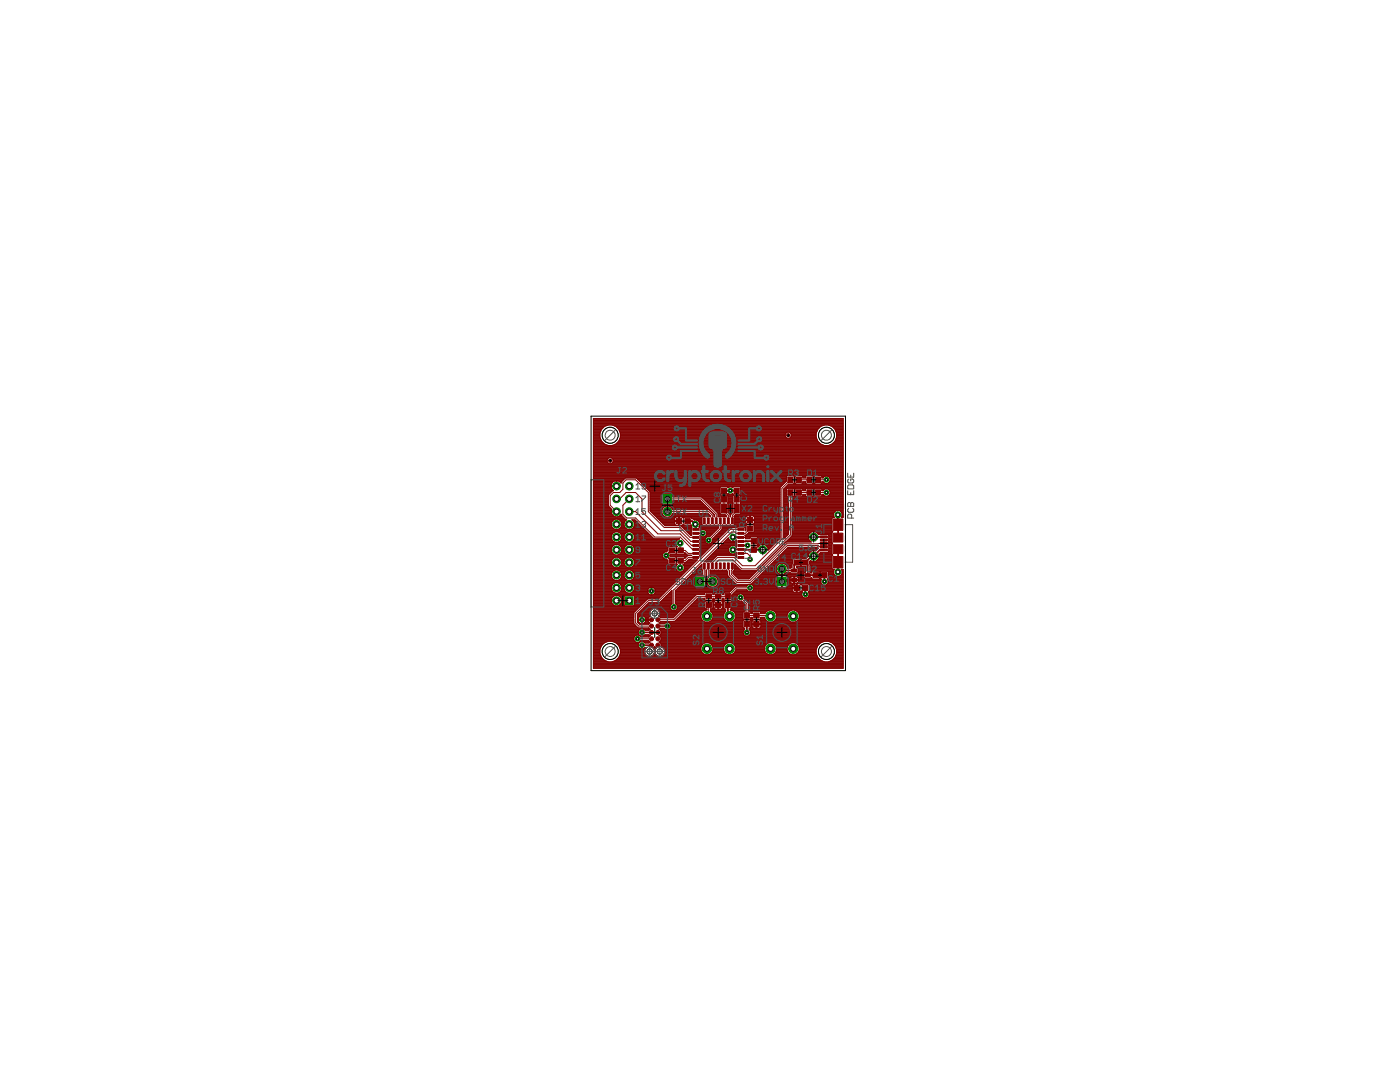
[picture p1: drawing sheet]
<svg xmlns="http://www.w3.org/2000/svg" width="279mm" height="216mm" viewBox="0 0 279 216" stroke-linecap="round" stroke-linejoin="round" font-family="sans-serif">
<g fill="#800000" stroke="#800000" stroke-width=".2">
<circle cx="131.3" cy="124.9" r=".4"/>
<circle cx="131.3" cy="126.2" r=".4"/>
<circle cx="130" cy="126.2" r=".4"/>
<circle cx="130" cy="124.9" r=".4"/>
<circle cx="130" cy="123.7" r=".4"/>
<circle cx="131.3" cy="127.5" r=".4"/>
<circle cx="131.3" cy="128.7" r=".4"/>
<circle cx="130" cy="127.5" r=".4"/>
<circle cx="130" cy="128.7" r=".4"/>
<circle cx="131.3" cy="123.7" r=".4"/>
<circle cx="121.8" cy="91.9" r=".32"/>
<circle cx="157.3" cy="86.8" r=".32"/>
</g>
<g fill="#800000" stroke="#800000" stroke-width=".2">
<path d="M133.6 111.4h1.1v1h-1.1z"/>
<path d="M135.3 111.4h1.1v1h-1.1z"/>
<path d="M135.3 109.3h1.1v1h-1.1z"/>
<path d="M133.6 109.3h1.1v1h-1.1z"/>
<path d="M144.7 118.4h1.1v1.1h-1.1z"/>
<path d="M144.7 120.1h1.1v1.1h-1.1z"/>
<path d="M161 95.2h1.1v1.1h-1.1z"/>
<path d="M162.7 95.2h1v1.1h-1z"/>
<path d="M158.9 95.2h1v1.1h-1z"/>
<path d="M157.2 95.2h1v1.1h-1z"/>
<path d="M146 103.3h.3v1.2h-.3z"/>
<path d="M145.2 103.3h.3v1.2h-.3z"/>
<path d="M144.4 103.3h.3v1.2h-.3z"/>
<path d="M143.6 103.3h.3v1.2h-.3z"/>
<path d="M142.7 103.3h.4v1.2h-.4z"/>
<path d="M142 103.3h.3v1.2h-.3z"/>
<path d="M141.2 103.3h.3v1.2h-.3z"/>
<path d="M140.4 103.3h.3v1.2h-.3z"/>
<path d="M138.3 105.4h1.1v.4h-1.1z"/>
<path d="M138.3 106.2h1.1v.4h-1.1z"/>
<path d="M138.3 107h1.1v.4h-1.1z"/>
<path d="M138.3 107.8h1.1v.4h-1.1z"/>
<path d="M138.3 108.6h1.1v.4h-1.1z"/>
<path d="M138.3 109.4h1.1v.4h-1.1z"/>
<path d="M138.3 110.2h1.1v.4h-1.1z"/>
<path d="M138.3 111h1.1v.4h-1.1z"/>
<path d="M140.4 112.3h.3v1.2h-.3z"/>
<path d="M141.2 112.3h.3v1.2h-.3z"/>
<path d="M142 112.3h.3v1.2h-.3z"/>
<path d="M142.7 112.3h.4v1.2h-.4z"/>
<path d="M143.6 112.3h.3v1.2h-.3z"/>
<path d="M144.4 112.3h.3v1.2h-.3z"/>
<path d="M145.2 112.3h.3v1.2h-.3z"/>
<path d="M146 112.3h.3v1.2h-.3z"/>
<path d="M147.3 111h1.1v.4h-1.1z"/>
<path d="M147.3 110.2h1.1v.4h-1.1z"/>
<path d="M147.3 109.4h1.1v.4h-1.1z"/>
<path d="M147.3 108.6h1.1v.4h-1.1z"/>
<path d="M147.3 107.8h1.1v.4h-1.1z"/>
<path d="M147.3 107h1.1v.4h-1.1z"/>
<path d="M147.3 106.2h1.1v.4h-1.1z"/>
<path d="M147.3 105.4h1.1v.4h-1.1z"/>
<path d="M135 103.5h1.1v1h-1.1z"/>
<path d="M136.7 103.5h1.1v1h-1.1z"/>
<path d="M149.9 109.1h1.1v1.1h-1.1z"/>
<path d="M149.9 107.4h1.1v1.1h-1.1z"/>
<path d="M140.9 120.2h1.1v1h-1.1z"/>
<path d="M140.9 118.5h1.1v1h-1.1z"/>
<path d="M142.8 118.5h1.1v1h-1.1z"/>
<path d="M142.8 120.2h1.1v1h-1.1z"/>
<path d="M144 100.6h1v1.7h-1z"/>
<path d="M146.5 100.6h1v1.7h-1z"/>
<path d="M144 97.4h1v1.1h-1z"/>
<path d="M144 99.1h1v1.1h-1z"/>
<path d="M146.5 99.1h1v1.1h-1z"/>
<path d="M146.5 97.4h1v1.1h-1z"/>
<path d="M149.1 105h1.1v1h-1.1z"/>
<path d="M149.1 103.3h1.1v1h-1.1z"/>
<path d="M161 97.7h1.1v1.1h-1.1z"/>
<path d="M162.7 97.7h1v1.1h-1z"/>
<path d="M158.9 97.7h1v1.1h-1z"/>
<path d="M157.2 97.7h1v1.1h-1z"/>
<path d="M148.5 122.3h1.1v1.1h-1.1z"/>
<path d="M148.5 124h1.1v1.1h-1.1z"/>
<path d="M150.4 122.3h1.1v1h-1.1z"/>
<path d="M150.4 124h1.1v1h-1.1z"/>
<path d="M158 113.5h1v.6h-1z"/>
<path d="M158 115.4h1v.6h-1z"/>
<path d="M160.7 114.5h1v.6h-1z"/>
<path d="M160.1 111.7h1.1v1.1h-1.1z"/>
<path d="M158.5 111.7h1.1v1.1h-1.1z"/>
<path d="M158.5 116.8h1.1v1h-1.1z"/>
<path d="M160.1 116.8h1.1v1h-1.1z"/>
<path d="M163.7 109.5h1.4v.4h-1.4z"/>
<path d="M163.7 108.9h1.4v.4h-1.4z"/>
<path d="M163.7 108.2h1.4v.4h-1.4z"/>
<path d="M163.7 107.6h1.4v.4h-1.4z"/>
<path d="M163.7 106.9h1.4v.4h-1.4z"/>
<path d="M166.3 111h1.9v2.3h-1.9z"/>
<path d="M166.3 103.5h1.9v2.3h-1.9z"/>
<path d="M166.3 108.7h1.9v1.8h-1.9z"/>
<path d="M166.3 106.4h1.9v1.8h-1.9z"/>
<path d="M162.3 114.3h1.1v1h-1.1z"/>
<path d="M164 114.3h1.1v1h-1.1z"/>
</g>
<path d="M128.1 126.2h1.9M128.1 128.7h1.9M128.1 123.7h1.9M131.3 124.9h1.9" fill="none" stroke="#800000" stroke-width=".32"/>
<g fill="none" stroke="#800000" stroke-width=".36">
<path d="M134.1 109.8l-1.2 1 1.2 1.1M137.2 104h.9l.8 .7v.9M140.3 106.4h-1.4M146.3 107.2h1.5M147.8 108.8h1.4M149.2 108.8h.1M150.5 109.7h-4.2M150.5 108h-2.7M150.5 107.9v.1M156 116l.4-.3h2.1v1.1l.5 .5M159 112.2l-.5 .5v1.1h-2.1l-.4-.3M160.7 117.3v1.3"/>
<path d="M164.4 107.1l-2 .1M164.4 109.7h-.8l-1.2 1.3h-.4l-1.3 1.2 .5 .5v2.1h1.6M164.5 114.8v1.2M167.2 102.7l.1 4.6M167.3 109.6l-.1 4.5M167.3 112.2h-.1M149.1 124.5v1.7"/>
</g>
<path d="M144.5 97.9h2.5M150.5 109.7h1.7M145.2 120.7v1.9l.4 .4" fill="none" stroke="#800000" stroke-width=".42"/>
<g fill="none" stroke="#800000" stroke-width=".2">
<path d="M118.4 96.6h3.6M118.4 96.1h4M118.4 95h38.6M118.4 91.4h49.9M118.4 99.2h3M118.4 97.2h3.6M118.4 98.6h3.2M118.4 99.1h3M118.4 99.9h3M118.4 99.8h3M118.4 99.7h3M118.4 99.6h3"/>
<path d="M118.4 99.5h3M118.4 99.3h3M118.4 99h3M118.4 98.8h3M118.4 98.7h3.1M118.4 98.5h3.3M118.4 98.4h3.4M118.4 98.3h3.5M118.4 98.1h3.6M118.4 98h3.8M118.4 97.9h4M118.4 97.8h3.9"/>
<path d="M118.4 97.6h3.8M118.4 97.5h3.7M118.4 97.4h3.6M118.4 97.3h3.6M118.4 97h4.6M118.4 96.8h3.6M118.4 96.7h3.6M118.4 96.4h3.7M118.4 96.3h3.8M118.4 96.2h3.9M118.4 95.9h4.3M118.4 95.8h5.9"/>
<path d="M118.4 95.7h6.1M118.4 95.6h6.2M118.4 95.5h6.3M118.4 95.4h38.6M118.4 95.2h38.6M118.4 95.1h38.6M118.4 94.9h49.9M118.4 94.7h49.9M118.4 94.6h49.9M118.4 94.5h49.9M118.4 94.4h49.9M118.4 94.3h49.9"/>
<path d="M118.4 94.1h49.9M118.4 94h49.9M118.4 93.9h49.9M118.4 93.8h49.9M118.4 93.7h49.9M118.4 93.5h49.9M118.4 93.4h49.9M118.4 93.3h49.9M118.4 93.2h49.9M118.4 93.1h49.9M118.4 92.9h49.9M118.4 92.8h49.9"/>
<path d="M118.4 92.7h49.9M118.4 92.6h49.9M118.4 92.5h3.1M118.4 92.3h2.9M118.4 92.2h2.8M118.4 92.1h2.8M118.4 92h2.8M118.4 91.9h2.8M118.4 91.7h2.8M118.4 91.6h2.8M118.4 91.5h2.9M118.4 91.2h49.9"/>
<path d="M118.4 91.1h49.9M118.4 91h49.9M118.4 90.9h49.9M118.4 90.8h49.9M118.4 90.7h49.9M118.4 90.5h49.9M118.4 90.4h49.9M118.4 90.3h49.9M118.4 90.2h49.9M118.4 90h49.9M118.4 89.9h49.9M118.4 89.8h49.9"/>
<path d="M118.4 89.7h49.9M118.4 89.6h49.9M118.4 89.5h49.9M118.4 89.3h49.9M118.4 89.2h49.9M118.4 89.1h49.9M118.4 89h49.9M118.4 88.8h2.8M118.4 88.7h2.5M118.4 88.6h2.2M118.4 88.5h2.1M118.4 88.3h2"/>
<path d="M118.4 88.2h1.9M118.4 88.1h1.7M118.4 88h1.6M118.4 87.9h1.6M118.4 87.8h1.5M118.4 87.6h1.5M118.4 87.5h1.4M118.4 87.4h1.4M118.4 87.3h1.3M118.4 87.2h1.3M118.4 87h1.3M118.4 86.9h1.3"/>
<path d="M118.4 86.8h1.3M118.4 86.7h1.3M118.4 86.6h1.3M118.4 86.4h1.3M118.4 86.3h1.4M118.4 86.2h1.4M118.4 86.1h1.5M118.4 86h1.5M118.4 85.8h1.6M118.4 85.7h1.6M118.4 85.6h1.7M118.4 85.5h1.9"/>
<path d="M118.4 85.3h2M118.4 85.2h2.1M118.4 85.1h2.2M118.4 85h2.5M118.4 84.9h2.8M118.4 84.8h49.9M118.4 84.6h49.9M118.4 84.5h49.9M118.4 84.4h49.9M118.4 84.3h49.9M118.4 84.1h49.9M118.4 84h49.9"/>
<path d="M118.4 83.9h49.9M118.4 83.8h49.9M118.4 83.7h49.9M119.7 87.2a2.08 2.08 0 0 1 2.1-2.4 2.08 2.08 0 0 1 2 2.4M119.7 87.2l.3 .8M120 88a2.09 2.09 0 0 0 3.5 0M121.5 91.3l-.3 .4v.5l.3 .3h.5l.4-.3v-.5l-.4-.4M121.9 97.1l.2 .5 .3 .3h-.1l-.9 .9v2.2l.7 .6M121.9 97.1h.1M121.9 96.9h.1M122.1 92.5h46.2M122.1 96.4l-.2 .5"/>
<path d="M122.2 91.5h46.1M122.2 92.3h46.1M122.3 91.6h46M122.3 88.8h42.1M122.3 92.2h46M122.3 84.9h42.1M122.4 92.1h45.9M122.4 92h45.9M122.4 91.9h45.9M122.4 91.7h45.9M122.6 88.7h41.5M122.6 85h41.5"/>
<path d="M122.9 88.6h40.9M122.9 85.1h40.9M123 96.6h.1M123 96.1h.1M123 95.9v1.2h-1.1M123 95.9h.1M123 95.9l-.5 .2-.4 .3M123 96.8h.1M123 96.7h.1M123 96.4h.1M123 96.3h.1M123 96.2h.1"/>
<path d="M123 88.5h40.7M123 99.5h.7l1.2-1.2h2l1.2 1.2v2.6l3.8 3.8h3.8l2.2 2.1h1M123 85.2h40.7M123.1 88.3h40.5M123.1 85.3h40.4M123.3 88.2h40.1M123.3 85.5h40.1M123.3 95.9h.9M123.4 88.1h39.9M123.4 85.6h39.9M123.5 88h39.7M123.5 85.7h39.7"/>
<path d="M123.5 87.9h39.6M123.5 85.8h39.6M123.6 96.1h.5M123.6 96.1l.3 .2M123.6 96.1l-.5-.2v1h-4.7M123.6 87.8h39.5M123.6 86h39.5M123.7 87.6h39.3M123.7 86.1h39.3M123.7 87.5h39.3M123.7 86.2h39.3M123.8 87.4h33.2"/>
<path d="M123.8 86.3h33.2M123.8 96.2h.2M123.8 87.2l-.3 .8M123.8 87.3h33.1M123.8 87.2h33M123.8 87h32.9M123.8 86.9h32.9M123.8 86.8h32.9M123.8 86.7h32.9M123.8 86.6h33M123.8 86.4h33.1M123.9 96.3h.1"/>
<path d="M125.6 99.5l-1.3 1.3v1.8l.8 .8h1.8l3.8 3.8h5l2.5 2.4h.7M127.1 95.5h29.9M127.2 95.6l-.2-.2h-2.2l-.8 .8v.2l-.1-.1M127.2 95.6l2.5 2.5M127.2 95.6h29.8M127.3 95.7h29.7M127.4 95.8h29.6M127.6 95.9h29.4M127.7 96.1h29.2M127.8 96.2h29M127.9 96.3h28.8M128.1 96.4h28.4"/>
<path d="M128.2 96.6h28.2M128.3 96.7h28M128.4 96.8h27.8M128.5 96.9h27.5M128.7 97h27.2M128.8 97.2h15M128.9 97.3h14.8M129 97.4h14.7M129.1 97.5h14.6M129.3 97.6h14.4M129.4 97.8h14.3M129.5 97.9h14.2"/>
<path d="M129.6 98h14.1M129.7 99.2h2.4M129.7 98.6h2.4M129.7 99.1h2.4M129.7 98.1v3.8l3 3h3.2l2 2 .1-.1v-1.7M129.7 99.9h2.4M129.7 99.8h2.4M129.7 99.7h2.4M129.7 99.6h2.4M129.7 99.5h2.4M129.7 99.3h2.4M129.7 99h2.4"/>
<path d="M129.7 98.8h2.4M129.7 98.7h2.4M129.7 98.5h2.5M129.7 98.4h14M129.7 98.3h14M129.7 98.1h14M133.2 99.5h6.7l3 3.1v1.3M134.2 98.5h9.5M134.3 98.6h9.4M134.3 99.1h9.4M134.3 99.9h5.5M134.3 99h9.4"/>
<path d="M134.3 98.8h9.5M134.3 98.7h9.5M140.1 99.2l3.2 3.2v.7M140.2 99.3h3.5M140.3 99.5h3.4M140.5 99.6h3.2M140.6 99.7h3.1M140.7 99.8h3M140.8 99.9h2.9M143.7 99v1.3M143.7 99.2h-9.4v-.6l-.1-.2h-2l-.1 .2v1.9l.1 .2M143.9 98.8h1.2"/>
<path d="M143.9 98.8l-.2 .2M144.5 99.6l.1 2.5 .8 .7v1.1M145.1 98.8l.2 .2M145.1 98.7h1.3M145.2 97.2h1.1M145.2 98.8h1.2M145.3 99v1.3M145.3 99.2h.9M145.3 99.1h.9M145.3 99.9h.9M145.3 99.8h.9M145.3 99.7h.9"/>
<path d="M145.3 99.6h.9M145.3 99.5h.9M145.3 99.3h.9M145.3 99h.9M145.3 98.5h.1M145.3 97.3h.1M145.6 97.2l-.3 .1-.2-.2h-1.2l-.2 .2v1.3l.2 .2M145.6 98.6l-.3-.2-.2 .4M145.9 97.2l.3 .1 .2-.2h1.2l.2 .2v1.3l-.2 .2M146 98.6h.3M146.2 98.5l.2 .3M146.2 98.5l-.9 .1"/>
<path d="M146.2 98.5h.1M146.2 97.3h.1M146.2 99v1.3M146.4 98.8h1.2M146.4 98.8l-.2 .2M147 99.6v2.4l-.8 .8v1.1M147.6 98.8l.2 .2M147.7 98.7h8M147.7 97.2h8.1M147.7 98.8h8M147.8 99v1.3M147.8 99.2h7.9"/>
<path d="M147.8 98.6h7.9M147.8 99.1h7.9M147.8 99.9h7.9M147.8 99.8h7.9M147.8 99.7h7.9M147.8 99.6h7.9M147.8 99.5h7.9M147.8 99.3h7.9M147.8 99h7.9M147.8 98.5h7.9M147.8 98.4h7.9M147.8 98.3h7.9"/>
<path d="M147.8 98.1h7.9M147.8 98h7.9M147.8 97.9h7.9M147.8 97.8h7.9M147.8 97.6h7.9M147.8 97.5h7.9M147.8 97.4h7.9M147.8 97.3h7.9M155.7 97.3v10.1M156.4 99.2h1M156.4 98.6h.6M156.4 99.1h1v7.5"/>
<path d="M156.4 99.9h1M156.4 99.8h1M156.4 99.7h1M156.4 99.6h1M156.4 99.5h1M156.4 99.3h1M156.4 99h.6M156.4 98.8h.6M156.4 98.7h.6M156.4 98.5h.6M156.4 98.4h.6M156.4 98.3h.6"/>
<path d="M156.4 98.1h.6M156.4 98h.6M156.4 97.9h.6M156.4 97.8h.6M156.4 97.6h.6M156.4 97.5h.6M156.6 97.4h11.7M156.7 97.3h11.6M156.8 97.2h11.5M156.9 97h11.4M157 95.1l.1-.2h1.2l.2 .2M157 95.1v.9l-1.3 1.3"/>
<path d="M157.1 96.9h11.2M157.1 99.1l-.1-.2v-1.3l.1-.1h1.2l.2 .1v1.3l-.2 .2M157.2 96.8h11.1M157.3 96.7h11M157.6 87.4h5.3M157.6 86.3h5.3M157.7 95.7l-1.7 1.7v10.1l-5.3 5.4h-2.5l-1.7-1.7h-3.3l-1 1.1v.6M157.7 98.3v8.4l-6.7 6.8h-3l-1.7-1.8h-2.8l-.6 .5v.7M157.7 87.3h5.2M157.7 86.4h5.2M157.8 87.2h5.1M157.9 86.6h5"/>
<path d="M157.9 87h5M157.9 86.9h5M157.9 86.8h5M157.9 86.7h5M158.1 99.2h10.2M158.1 99.9h10.2M158.1 99.8h10.2M158.1 99.7h10.2M158.1 99.6h10.2M158.1 99.5h10.2M158.1 99.3h10.2M158.4 95h.3"/>
<path d="M158.4 97.5h.3M158.5 99h.2M158.5 96.4h.2M158.5 96.1h.1M158.5 98.6h.1M158.5 95.1v1.3l-.2 .2M158.5 98.8h.1M158.5 98.7h.1M158.5 98.5h.1M158.5 98.4h.1M158.5 98.3h.1M158.5 98.1h.1"/>
<path d="M158.5 98h.1M158.5 97.9h.1M158.5 97.8h.1M158.5 97.6h.1M158.5 96.3h.1M158.5 96.2h.1M158.5 95.9h.1M158.5 95.8h.1M158.5 95.7h.1M158.5 95.6h.1M158.5 95.5h.1M158.5 95.4h.1"/>
<path d="M158.5 95.2h.1M158.5 95.1h.1M158.6 95.1v1.3l.2 .2M158.6 95.1l.2-.2h1.2l.2 .2M158.8 99.1l-.2-.2v-1.3l.2-.1h1.2l.2 .1v.3h.6v-.3l.1-.1h1.3l.1 .1v1.3l-.1 .2M159.4 95.7h2.1M159.4 98.3h2.1M160 96.6l.2-.2v-.3h.6v.3l.1 .2M160 99.1l.2-.2v-.3h.6v.3l.1 .2M160.1 95h.7M160.1 97.5h.7M160.2 99h.6"/>
<path d="M160.2 96.4h.6M160.2 95.1v.3h.6v-.3M160.2 98.8h.6M160.2 98.7h.6M160.2 97.9h.6M160.2 97.8h.6M160.2 97.6h.6M160.2 96.3h.6M160.2 96.2h.6M160.2 95.4h.6M160.2 95.2h.6M160.2 95.1h.6"/>
<path d="M160.8 95.1l.1-.2h1.3l.1 .2M162.2 97.5h.3M162.2 95h.3M162.3 99h.2M162.3 96.4h.2M162.3 96.1h.2M162.3 95.1v1.3l-.1 .2M162.3 98.6h.2M162.3 98.8h.2M162.3 98.7h.2M162.3 98.5h.2M162.3 98.4h.2"/>
<path d="M162.3 98.3h.2M162.3 98.1h.2M162.3 98h.2M162.3 97.9h.2M162.3 97.8h.2M162.3 97.6h.2M162.3 96.3h.2M162.3 96.2h.2M162.3 95.9h.2M162.3 95.8h.2M162.3 95.7h.2M162.3 95.6h.2"/>
<path d="M162.3 95.5h.2M162.3 95.4h.2M162.3 95.2h.2M162.3 95.1h.2M162.5 95.1l.1-.2h1.3l.1 .2M162.5 95.1v1.3l.1 .2M162.9 87.2a2.08 2.08 0 0 1 2-2.4 2.08 2.08 0 0 1 2.1 2.4M162.9 87.2l.3 .8M163.2 88a2.09 2.09 0 0 0 3.5 0M163.2 95.7h1.7M163.2 98.3h1.7M163.9 95h4.4"/>
<path d="M163.9 97.5h4.4M164 99h.7M164 96.4h.7M164 95.1v.3h.3l.2-.3M164 98.8h.5M164 98.7h.3M164 97.9h.3M164 97.8h.4M164 97.6h.5M164 96.3h.5M164 96.2h.3M164 95.4h.3"/>
<path d="M164 95.2h.4M164 95.1h.5M164.8 95l-.3 .1M165.1 95l.2 .1M165.1 96.4h3.2M165.2 99h3.1M165.3 97.6a.74 .74 0 0 0-1 .3h-.3v-.3l-.1-.1h-1.3l-.1 .1v1.3l.1 .2M165.3 97.6a.75 .75 0 0 1 .1 1.2 .75 .75 0 0 1-1.1-.2h-.3v.3l-.1 .2M165.3 95.1l.4 .5M165.3 97.6h3M165.3 95.1h3M165.4 96.3h2.9"/>
<path d="M165.4 98.8h2.9M165.5 97.8h2.8M165.5 95.2h2.8M165.5 88.8h2.8M165.5 84.9h2.8M165.5 98.7h2.8M165.5 96.2h2.8M165.6 97.9h2.7M165.6 95.4h2.7M165.6 96.1h2.7M165.6 98.6h2.7M165.6 98h2.7"/>
<path d="M165.6 95.5h2.7M165.6 98.5h2.7M165.6 95.9h2.7M165.7 98.1h2.6M165.7 95.6a.75 .75 0 0 1-.5 .8 .75 .75 0 0 1-.9-.3h-.3v.3l-.1 .2M165.7 98.4h2.6M165.7 98.3h2.6M165.7 95.8h2.6M165.7 95.7h2.6M165.7 95.6h2.6M165.8 88.7h2.5M165.8 85h2.5"/>
<path d="M166 88.6h2.3M166.1 85.1h2.2M166.2 88.5h2.1M166.2 85.2h2.1M166.3 88.3h2M166.3 85.3h2M166.4 88.2h1.9M166.4 85.5h1.9M166.5 88.1h1.8M166.6 85.6h1.7M166.7 88h1.6M166.7 85.7h1.6"/>
<path d="M166.7 87.9h1.6M166.7 85.8h1.6M166.8 87.8h1.5M166.8 86h1.5M166.8 87.6h1.5M166.8 86.1h1.5M166.9 87.5h1.4M166.9 86.2h1.4M166.9 87.4h1.4M166.9 86.3h1.4M167 87.2l-.3 .8M167 87.3h1.3"/>
<path d="M167 87.2h1.3M167 87h1.3M167 86.9h1.3M167 86.8h1.3M167 86.7h1.3M167 86.6h1.3M167 86.4h1.3M168.3 96.6h-10.9l-1 1v10l1-1M168.3 99.1h-10.2v7.8l-7 7h-3.2l-1.3-1.3M118.4 109.8h3.6M118.4 110.4h3.9M118.4 111.9h3.7"/>
<path d="M118.4 119h4M118.4 117.3h3.6M118.4 108h4M118.4 107.2h3.6M118.4 105.6h4.3M118.4 119.8h3.6M118.4 110.6h4M118.4 107.3h3.6M118.4 101.9h3.6M118.4 115h3.6M118.4 115.1h3.7M118.4 116.3h4.3"/>
<path d="M118.4 110.8h13.8M118.4 113.3h16.5M118.4 113.7h16.6M118.4 120h3.6M118.4 112.6h3.7M118.4 116.1h16.4M118.4 117.2h3.6M118.4 116h16.5M118.4 103.1h4.3M118.4 100.7h3M118.4 101.7h3.6M118.4 108.5h16.5"/>
<path d="M118.4 103.7h4.2M118.4 104.6h3.6M118.4 118.5h11.1M118.4 114.3h3.7M118.4 114.4h3.7M118.4 117.4h3.6M118.4 118.1h4M118.4 116.6h3.9M118.4 106.7h3.7M118.4 108.1h4.3M118.4 115.5h3.9M118.4 107.5h3.7"/>
<path d="M118.4 103.8h4M118.4 103.5h6.4M118.4 103.2h6M118.4 103.9h3.9M118.4 104.8h3.6M118.4 114.2h3.8M118.4 112.2h3.6M118.4 111.6h3.8M118.4 119.3h3.7M118.4 117.7h3.6M118.4 118h3.9M118.4 116.9h3.7"/>
<path d="M118.4 113.8h4.3M118.4 109.2h3.7M118.4 115.4h3.8M118.4 115.3h3.7M118.4 112h3.6M118.4 110.2h3.7M118.4 116.8h3.7M118.4 117.9h3.8M118.4 118.7h13.7M118.4 119.7h3.6M118.4 119.6h3.6M118.4 119.5h3.7"/>
<path d="M118.4 119.2h3.8M118.4 119.1h3.9M118.4 118.9h4.3M118.4 118.6h11.2M118.4 118.4h11M118.4 118.3h4.2M118.4 117.8h3.7M118.4 117.5h3.6M118.4 117.1h3.6M118.4 116.7h3.8M118.4 116.5h4M118.4 116.2h16.3"/>
<path d="M118.4 115.8h16.6M118.4 115.7h4.2M118.4 115.6h4M118.4 114.9h3.6M118.4 114.8h3.6M118.4 114.6h3.6M118.4 114.5h3.6M118.4 114h3.9M118.4 113.9h4M118.4 113.6h16.5M118.4 113.4h16.5M118.4 113.2h4.2"/>
<path d="M118.4 113.1h4M118.4 113h3.9M118.4 112.8h3.8M118.4 112.7h3.7M118.4 112.5h3.6M118.4 112.4h3.6M118.4 112.1h3.6M118.4 111.8h3.7M118.4 111.5h3.9M118.4 111.4h4M118.4 111.3h4.3M118.4 111.1h13.9"/>
<path d="M118.4 111h13.8M118.4 110.9h13.8M118.4 110.7h4.3M118.4 110.3h3.8M118.4 110.1h3.7M118.4 109.9h3.6M118.4 109.7h3.6M118.4 109.6h3.6M118.4 109.5h3.6M118.4 109.3h3.7M118.4 109.1h3.8M118.4 109h3.9"/>
<path d="M118.4 108.9h4M118.4 108.7h4.2M118.4 108.6h16.5M118.4 108.4h16.5M118.4 108.2h16.5M118.4 107.9h3.9M118.4 107.8h3.8M118.4 107.7h3.7M118.4 107.4h3.6M118.4 107h3.6M118.4 106.9h3.6M118.4 106.8h3.7"/>
<path d="M118.4 106.6h3.8M118.4 106.4h3.9M118.4 106.3h4M118.4 106.2h4.2M118.4 106.1h10.7M118.4 106h10.5M118.4 105.8h10.4M118.4 105.7h10.3M118.4 105.5h4M118.4 105.4h3.9M118.4 105.2h3.8M118.4 105.1h3.7"/>
<path d="M118.4 105h3.7M118.4 104.9h3.6M118.4 104.5h3.6M118.4 104.4h3.6M118.4 104.3h3.6M118.4 104.2h3.7M118.4 104h3.8M118.4 103.4h6.3M118.4 103.3h6.1M118.4 103h4M118.4 102.8h3.9M118.4 102.7h3.8"/>
<path d="M118.4 102.6h3.7M118.4 102.5h3.7M118.4 102.3h3.6M118.4 102.2h3.6M118.4 102.1h3.6M118.4 102h3.6M118.4 101.6h3.7M118.4 101.5h3.6M118.4 101.4h3.4M118.4 101.3h3.3M118.4 101.1h3.2M118.4 101h3.1"/>
<path d="M118.4 100.9h3M118.4 100.8h3M118.4 100.5h3M118.4 100.4h3M118.4 100.3h3M118.4 100.2h3M118.4 100.1h3M122 112.4l.2 .4 .6 .5M122.1 101.6a1.03 1.03 0 0 0 .3 1.4M122.2 115.4a1.05 1.05 0 0 0 1.7 0M122.2 104a1.08 1.08 0 0 1 1.7 0M122.2 104a1.06 1.06 0 0 0 .2 1.5"/>
<path d="M122.2 106.6a1.07 1.07 0 0 0 .2 1.4M122.2 106.6a1.05 1.05 0 0 1 1.7 0M122.2 117.9a1.05 1.05 0 0 0 1.7 0M122.4 113.9a1.07 1.07 0 0 0-.2 1.5M122.4 116.4a1.07 1.07 0 0 0-.2 1.5M122.4 119a1.07 1.07 0 0 0-.2 1.4M122.4 105.5l.4 .2 .8-.2M122.4 108l.4 .2 .8-.2M122.4 116.4l.4-.1 .8 .1M122.4 119l.4-.2 .8 .2M122.4 103l.4 .1 .8-.1M122.8 113.7l-.4 .2"/>
<path d="M123 102.1l-1.2-1.3v-1.9l.6-.6h1.3l.6-.7v-1.2l.6-.7h2l2.5 2.6v3.8l3.2 3.2h3.1l2 1.9h1.2M123.3 113.7l.3 .2M123.4 105.6h1.8M123.4 116.3h1.8M123.4 103.1h.9M123.4 118.9h1.3M123.4 108.1h1.8M123.4 113.8h1.8M123.4 111.3h1.8M123.4 110.7h1.8M123.4 113.2h1.8M123.4 108.7h1.8"/>
<path d="M123.4 106.2h1.8M123.5 103.7h1.4M123.5 118.3h1.6M123.5 115.7h1.7M123.6 111.4a1.06 1.06 0 0 0-1.1 0 1.06 1.06 0 0 0-.5 1M123.6 119h.9M123.6 111.4a1.07 1.07 0 0 1 .5 1 1.07 1.07 0 0 1-.8 .9M123.6 113.9a1.07 1.07 0 0 1 .3 1.5M123.6 116.4a1.07 1.07 0 0 1 .3 1.5M123.6 119a1.07 1.07 0 0 1 .3 1.4M123.6 110.6l-.3 .1M123.6 103h.6"/>
<path d="M123.7 108h1.3M123.7 110.6h1.2M123.7 116.5h1.3M123.7 113.9h1.3M123.7 111.4h1.2M123.7 105.5h1.3M123.7 118.1h1.2M123.7 103.8h1.2M123.7 115.6h1.2M123.7 113.1h1.2M123.7 108.9h1.2M123.7 106.3h1.2"/>
<path d="M123.8 116.6h1M123.8 119.1h.7M123.8 105.4h1M123.8 102.8h.2M123.8 110.4h1M123.8 114h1M123.8 113h1M123.8 111.5h1M123.8 109h1M123.8 107.9h1M123.8 115.5h1M123.8 103.9h1"/>
<path d="M123.8 118h1M123.8 106.4h1M123.9 114.2h.8M123.9 119.2h.6M123.9 116.7h.8M123.9 107.8h.8M123.9 105.2h.8M123.9 102.7h.1M123.9 111.6h.8M123.9 115.4h.8M123.9 112.8h.8M123.9 110.3h.8"/>
<path d="M123.9 109.1h.8M123.9 106.6h.8M123.9 104a1.06 1.06 0 0 1-.3 1.5M123.9 106.6a1.07 1.07 0 0 1-.3 1.4M123.9 109.1a1.07 1.07 0 0 1-.3 1.5M123.9 109.1a1.06 1.06 0 0 0-1.7 0 1.06 1.06 0 0 0 .6 1.6M123.9 102.7l1.2 1-.4 .3M123.9 102.7l-.3 .3M123.9 117.9h.8M123.9 104h.8M124 114.3h.7M124 119.3h.5"/>
<path d="M124 116.8h.7M124 107.7h.7M124 105.1h.7M124 106.7h.7M124 109.2h.7M124 115.3h.7M124 110.2h.7M124 117.8h.7M124 112.7h.7M124 111.8h.7M124 104.2h.7M124 111.9h.6"/>
<path d="M124 115.1h.6M124 112.6h.6M124 114.4h.6M124 107.5h.6M124 117.7h.6M124 116.9h.6M124 119.5h.5M124 110.1h.6M124 109.3h.6M124 106.8h.6M124 105h.6M124 104.3h.6"/>
<path d="M124.1 112h.4M124.1 119.6h.4M124.1 117.1h.5M124.1 114.5h.4M124.1 112.5h.4M124.1 109.9h.4M124.1 109.5h.4M124.1 107.4h.4M124.1 104.9h.5M124.1 109.8h.4M124.1 117.3h.4M124.1 107.2h.4"/>
<path d="M124.1 119.8h.4M124.1 107.3h.4M124.1 115h.4M124.1 120h.4M124.1 117.2h.4M124.1 104.6h.4M124.1 117.4h.4M124.1 104.8h.4M124.1 112.2h.4M124.1 119.7h.4M124.1 117.5h.4M124.1 114.9h.4"/>
<path d="M124.1 114.8h.4M124.1 114.6h.4M124.1 112.4h.4M124.1 112.1h.4M124.1 109.7h.4M124.1 109.6h.4M124.1 107h.4M124.1 106.9h.4M124.1 104.5h.4M124.1 104.4h.4M124.5 114.6l.2 .8M124.5 119v1.7l.2 .2"/>
<path d="M124.5 112.4l.2 .4 .7 .5M124.5 119l.2-.2h1.7l.2 .2M124.7 115.4a1.04 1.04 0 0 0 1.7 0M124.7 106.6a1.04 1.04 0 0 1 1.7 0M124.7 106.6a1.07 1.07 0 0 0 .3 1.4M124.7 104a1.06 1.06 0 0 0 .3 1.5M125 105.5l.4 .2 .8-.2M125 108l.4 .2 .8-.2M125 116.4a1.07 1.07 0 0 0-.3 1.5M125 113.9l-.5 .7M125 116.4l.4-.1 .8 .1M125.4 113.7l-.4 .2"/>
<path d="M125.6 102.1h1.3l4.4 4.4h4.4l2.3 2.3h.9M125.8 113.7l.4 .2M125.9 105.6h2.7M125.9 116.3h8.7M125.9 108.1h9M125.9 113.8h9.1M126 111.3h6.3M126 110.7h6.2M126 115.7h9.2M126 113.2h8.9M126 108.7h9M126 106.2h3.2"/>
<path d="M126 118.3h3.3M126.2 111.4a1.06 1.06 0 0 0-1.2 0 1.06 1.06 0 0 0-.5 1M126.2 111.4a1.07 1.07 0 0 1 .4 1 1.07 1.07 0 0 1-.8 .9M126.2 113.9a1.04 1.04 0 0 1 .2 1.5M126.2 116.4a1.06 1.06 0 0 1 .1 1.7 1.06 1.06 0 0 1-1.6-.2M126.2 110.6l-.4 .1M126.2 108h8.8M126.2 110.6h6.1M126.2 116.5h8.2M126.2 113.9h9M126.2 111.4h6.2M126.2 105.5h2.3"/>
<path d="M126.2 118.1h3.1M126.2 103.8h.6M126.2 115.6h9.1M126.2 113.1h8.7M126.2 108.9h8.8M126.2 106.3h3.1M126.3 116.6h8M126.3 105.4h2.1M126.3 110.4h6M126.3 114h9.1M126.3 113h8.6M126.3 111.5h6.3"/>
<path d="M126.3 109h8.8M126.3 107.9h8.7M126.3 115.5h9.1M126.3 103.9h.6M126.3 118h2.9M126.3 106.4h3.1M126.4 114.2h10.3M126.4 116.7h7.8M126.4 107.8h8.8M126.4 105.2h1.8M126.4 105.2a1.02 1.02 0 0 0-.3-1.5h.6l3.8 3.8M126.4 106.6l.2 .4-.2 .8"/>
<path d="M126.4 109.1a1.04 1.04 0 0 1-.2 1.5M126.4 109.1a1.06 1.06 0 0 0-1.7 0 1.06 1.06 0 0 0 .7 1.6M126.4 107.8l-.2 .2M126.4 105.2l-.2 .3M126.4 111.6h6.7M126.4 115.4h9.1M126.4 112.8h8.6M126.4 110.3h6M126.4 109.1h7M126.4 106.6h3.2M126.5 117.9h6.5M126.5 104h.5"/>
<path d="M126.5 114.3h10.1M126.5 116.8h7.6M126.5 107.7h8.8M126.5 105.1h1.6M126.5 106.7h3.2M126.5 109.2h6.8M126.5 115.3h9.1M126.5 110.2h6.1M126.5 118.9h5.5M126.5 117.8h2.7M126.5 112.7h8.6M126.5 111.8h6.7"/>
<path d="M126.5 104.2h.6M126.6 111.9h6.7M126.6 115.1h9.2M126.6 107.5h9a.86 .86 0 0 0-.6 1.4M126.6 112.6h8.6M126.6 114.4h9.9M126.6 117.7h2.7M126.6 116.9h7.4M126.6 110.1h6.5M126.6 109.3h6.7M126.6 106.8h3.2M126.6 105h1.4"/>
<path d="M126.6 104.3h.7M126.6 112h6.7M126.6 117.1h7.2M126.6 114.5h9.8M126.6 112.5h6.7M126.6 109.9h6.6M126.6 109.5h6.7M126.6 107.4h3.8M126.6 106.9h3.3M126.6 104.9h1.3M126.6 109.8h6.7M126.6 119h5.3"/>
<path d="M126.6 117.3h3M126.6 107.2h3.6M126.6 119.8h2.3M126.6 107.3h3.7M126.6 115h9.3M126.6 119v1.7l-.2 .2M126.6 120h2.2M126.6 117.2h3.3M126.6 104.6h1M126.6 117.4h2.8M126.6 104.8h1.1M126.6 112.2h6.7"/>
<path d="M126.6 119.3h5M126.6 119.7h2.4M126.6 119.6h2.5M126.6 119.5h4.8M126.6 119.2h5.1M126.6 119.1h5.2M126.6 117.5h2.7M126.6 114.9h9.4M126.6 114.8h9.5M126.6 114.6h9.6M126.6 112.4h6.7M126.6 112.1h6.7"/>
<path d="M126.6 109.7h6.7M126.6 109.6h6.7M126.6 107h3.4M126.6 104.5h.9M126.6 104.4h.8M129.2 117.9l.3-.6 .5-.1v1.5M129.2 117.9h.1M129.2 118h1.6M129.2 118l.2 .4 .5 .3M129.7 101.9h2.4M129.7 100.7h10.8M129.7 101.7h2.4"/>
<path d="M129.7 101.6h2.5M129.7 101.5h2.5M129.7 101.4h2.6M129.7 101.3h2.7M129.7 101.1h2.8M129.7 101h3.1M129.7 100.9h11.1M129.7 100.8h11M129.7 100.5h2.4M129.7 100.4h2.4M129.7 100.3h2.4M129.7 100.2h2.4"/>
<path d="M129.7 100.1h2.4M129.8 102h2.3M129.9 102.1h2.2M130 117.3h.1M130 117.2h.1M130 118.5h.1M130 117.4h.1M130 118.1h.1M130 117.7h.1M130 118h.1M130 118.6h.1M130 118.4h.1"/>
<path d="M130 118.3h.1M130 117.8h.1M130 117.5h.1M130 102.2h2.1M130.1 117.2h.1M130.1 117.2v1.5l.5-.3 .2-.4M130.1 117.2l.5 .3 .2 .4M130.2 102.3h1.9M130.2 117.2h3.5M130.3 102.5h1.8M130.4 102.6h1.8M130.4 118.6h1.9"/>
<path d="M130.5 117.3h3.1M130.5 102.7h1.7M130.6 118.5h1.8M130.6 117.4h2.9M130.6 102.8h1.8M130.7 118.4h1.8M130.7 117.5h2.6M130.7 117.7h2.5M130.7 118.3h1.9M130.7 103h1.8M130.8 118.1h2M130.8 117.8h2.3"/>
<path d="M130.8 118h2.1M130.8 117.9h.1M130.9 103.1h1.8M131 103.2h1.9M131.1 103.3h3.6M131.2 103.4h3.4M131.4 103.5h3.2M131.5 103.7h3.1M131.6 103.8h3M131.8 104h3.6M132 120h2.1M132 104.2h2.6"/>
<path d="M132.1 119.8h2M132.1 101.9a1.13 1.13 0 0 0 .8 1.3 1.13 1.13 0 0 0 1.4-.8h7l.5 .7M132.1 104.3h2.5M132.2 119.7h1.9M132.2 104.4h2.4M132.3 111.3l.2 .2 .5 .1 .3 .2M132.3 110.4l-.1 .3 .1 .6M132.3 119.6h1.8M132.3 104.5h2.3M132.4 104.6h2.3M132.4 119.5h1.7M132.5 119.3h1.6"/>
<path d="M132.6 101.1l.4-.1 .8 .1M132.6 101.1l-.5 .8M132.6 104.8h2.2M132.7 119.2h1.4M132.7 104.9h5.2M132.8 119.1h1.3M132.9 119h1.2M133 118.9h1.1M133.2 118.7h.9M133.2 102.1h8.2l.8 .7v1.1M133.3 118.6h.8M133.3 109.2v.6"/>
<path d="M133.3 111.8v.7M133.3 109.8l-.3 .3-.5 .1-.2 .2M133.3 112.5l.2 .1M133.3 109.2l.2-.1h1.3l.2 .1M133.4 118.5h.7M133.4 103.2h1.4M133.5 118.4h.6M133.5 101h7.4M133.6 118.3h.5M133.7 110.8h4.3l-.8 .1-.5 .5-.2-.3h-1.4l-.1 .1v1.3M133.7 110.9l.1 .2h1l.2 .1v1.3M133.7 110.7v.2"/>
<path d="M133.7 110.9h3.5M133.7 103.1h8.1M133.8 118.1h.3M133.8 110.7h3.3M133.8 111h3.3M133.8 101.1l.5 .6h7.3M133.8 101.1h7.2M133.9 118h.2M133.9 103h7.9M133.9 101.3h7.2M134 117.9h.1M134 102.8h7.7"/>
<path d="M134.1 101.4h7.2M134.1 102.7h7.5M134.2 100.7l.1-.2v-.6h5.5l2.8 2.8v.4M134.2 101.5h7.2M134.2 102.6h7.3M134.2 101.6h7.3M134.2 102.5h7.1M134.3 100.5h6.1M134.3 100.4h6M134.3 100.3h5.9M134.3 100.2h5.8M134.3 100.1h5.6"/>
<path d="M134.6 104.5v-.4h1v.7h.7M134.6 103.4v.5M134.6 104.5l.1 .1M134.7 104.6l.1 .2M134.8 119h3.8M134.8 119.8h3M134.8 120h2.9M134.8 118.5h5.8M134.8 118.1h10.8M134.8 119.3h3.5M134.8 118h10.9M134.8 117.9h11.1"/>
<path d="M134.8 118.7h4.1M134.8 119.7h3.1M134.8 119.6h3.2M134.8 119.5h3.4M134.8 119.2h3.6M134.8 119.1h3.7M134.8 118.9h3.9M134.8 118.6h5.8M134.8 118.4h5.8M134.8 118.3h5.9M134.8 103.2h1.4M134.8 103.2l-.2 .2"/>
<path d="M134.8 109.1h.3M134.9 110.6h.2M134.9 111.1h.2M134.9 113.5l.4 .5 .3 .1M134.9 117.8h11.1M134.9 112.5h.1M135 109.8h.1M135 110.4h.1M135 111.9h.1M135 112.5l-.2 .1M135 109.2v1.2l-.2 .2h-1l-.1 .1M135 112.2h.1"/>
<path d="M135 111.6h.1M135 109.2h.1M135 112h.1M135 110.2h.1M135 112.4h.1M135 112.1h.1M135 111.8h.1M135 111.5h.1M135 111.4h.1M135 111.3h.1M135 110.3h.1M135 110.1h.1"/>
<path d="M135 109.9h.1M135 109.7h.1M135 109.6h.1M135 109.5h.1M135 109.3h.1M135 109.2v1.2l.1 .2h1.4l.2-.4 .5 .6M135 108.9l.2 .2M135 112.5l.1 .1M135 117.7h11.1M135.1 117.5h11.1M135.1 109.1h.1M135.1 109.1l-.1 .1"/>
<path d="M135.2 112.6l-.3 .5v.4M135.2 117.4h11.1M135.4 117.3h11.1M135.4 103.2v1.6h-.6M135.4 103.7h.2M135.4 104.6h.2M135.4 103.8h.2M135.4 103.5h.2M135.4 104.8h.2M135.4 104.5h.2M135.4 104.4h.2M135.4 104.3h.2"/>
<path d="M135.4 104.2h.2M135.4 103.4h.2M135.4 103.3h.2M135.5 117.2h11.1M135.6 103.2v.7h-3.9M135.6 117.1h3M135.7 116.9h2.9M135.7 109.8h.1M135.7 108.4l.1 1.4h.9l.7 .6h1.5M135.8 116.8h2.8M136 116.7h2.6M136 105h2"/>
<path d="M136.1 116.6h2.5M136.1 114h.7M136.1 105.1h1.9M136.2 103.2l.2 .2M136.2 103.2h3.9M136.2 116.5h2.4M136.2 105.2h1.8M136.2 104.8h1.7M136.3 113.9h.7M136.3 116.3h2.3M136.3 105.4h1.7M136.4 104.6h.1"/>
<path d="M136.4 103.3h.1M136.4 103.4l.1-.2h1.4l.1 .3h2.1M136.4 103.4h.1M136.4 104.6l-.1 .2M136.4 104.6l.1 .2M136.4 112.7h1.8M136.4 113.8h.7M136.4 116.2h2.2M136.5 112.8h1.5M136.5 105.5h1.5M136.5 113.7h.7M136.5 113.6h.8"/>
<path d="M136.5 113h1.4M136.5 110.6h.5M136.5 111.1h.4M136.6 116.1h2M136.6 113.1h1.2M136.6 105.6h1.4M136.6 113.3h1M136.6 113.5l-.4 .5-.3 .1M136.6 113.4h.9M136.6 113.2h1.1M136.7 110.4h.1M136.7 112.5l-.2 .1"/>
<path d="M136.7 112.5h1.7M136.7 112.4h1.8M136.7 111.4h.1M136.7 111.3h.1M136.7 110.3h.1M136.7 116h1.9M136.7 105.7h1.3M136.8 115.8h1.8M136.8 105.8h1.2M136.9 115.7h1.7M136.9 106h1.1M137 112.1h1.8"/>
<path d="M137.1 115.6h1.5M137.1 106.1h.9M137.1 112h1.8M137.2 115.5h1.4M137.2 106.2h.8M137.2 111.9h1.8M137.3 115.4h1.3M137.3 106.3h.7M137.4 111.8h1.7M137.4 115.3h1.2M137.4 106.4h.6M137.5 111.6h.5"/>
<path d="M137.5 111.6l-.6 .6M137.5 115.1h1.1M137.5 106.6h.5M137.6 115h1M137.7 106.7h.3M137.8 114.9h2.4M137.8 106.8h.2M137.9 114.8h2.3M137.9 104.7v.1M137.9 104.8l.1 .3M138 103.3h2.1M138 111.6l1.2 .1-7.8 7.8h-2.2l-2.7 2.7"/>
<path d="M138 114.6h2.2M138 103.4h2.1M138.1 114.5h2.1M138.3 114.4h1.9M138.3 112.6h-2l.3 .5v.4M138.3 103.5l.3 .3M138.4 114.3h1.8M138.5 103.7h1.6M138.5 114.2h1.7M138.6 103.8a.87 .87 0 0 1 1 1M138.6 103.8h.1M138.6 114h1.6"/>
<path d="M138.7 112.2h-2v.3M138.7 120h3.9M138.7 113.9h1.5M138.8 119.8h8.6M138.9 111.2h-1.5l-.7 .7h-.9l-.1 1.4M138.9 113.8h1.3M138.9 119.7h1.8M139 113.7h1.1M139 103.8h1.1M139 119.6h1.6M139.1 113.6h1M139.1 119.5h1.5"/>
<path d="M139.2 113.4h.9M139.3 103.9h.8M139.3 113.3h.8M139.4 104h.7M139.5 113.2h.6M139.5 105.1l.2 .2v.6a.74 .74 0 0 1 .9-.2 .74 .74 0 0 1 .4 .9M139.5 105.1h3.9M139.5 104.2h.6M139.6 105h3.8M139.6 113.1h.5M139.6 104.3h.5M139.6 104.9h3.8"/>
<path d="M139.6 104.4h.5M139.6 104.6h.5M139.6 109.2l.1 .7M139.6 104.8l-.1 .3M139.6 104.8h.6M139.6 104.5h.5M139.7 109.2h2M139.7 107.7h1M139.7 105.2h3.7M139.7 110.8h.4M139.7 110.1h1.1M139.7 113h.4"/>
<path d="M139.7 108.4h1.3M139.7 109.8h1.4M139.7 110.4h.8M139.7 108h1M139.7 107.2h1.3M139.7 108.4v.1M139.7 105.6h3.4M139.7 109.9v.8M139.7 110.7v.2M139.7 110.6h.7M139.7 107.3h1.2M139.7 109.1l-.1 .1"/>
<path d="M139.7 106.9v1.5M139.7 108.5h1.5M139.7 108.1h1.1M139.7 107.5h1.1M139.7 108.5v.6M139.7 110.9v.3M139.7 110.2h1M139.7 111.1h.1M139.7 111h.2M139.7 110.9h.3M139.7 110.7h.5M139.7 110.3h.9"/>
<path d="M139.7 109.9h1.2M139.7 109.7h1.5M139.7 109.6h1.6M139.7 109.5h1.7M139.7 109.3h1.9M139.7 109.1h2.1M139.7 109h2.2M139.7 108.9h2.3M139.7 108.7h2.5M139.7 108.6h2.6M139.7 108.2h1.2M139.7 107.9h1"/>
<path d="M139.7 107.8h1M139.7 107.4h1.1M139.7 107h.3M139.7 106.9h.1M139.7 105.8h.1M139.7 105.7h.3M139.7 105.5h3.6M139.7 105.4h3.7M139.8 112.8h.3M140 112.7h.1M140.1 112.6l-5.3 5.2v2.7a.72 .72 0 0 1 .3 1M140.1 104.6l.1 .2h3.2"/>
<path d="M140.1 112.6h.1M140.1 112.6l.1 2.3h-1.5l-.1 .2M140.2 103.1l-.1 .1v1.4M140.5 112.9v2.3l-.8 .8M140.6 105.7h2.4M140.6 118.4l.2-.2h1.3l.2 .4h.2v-.2M140.6 118.4v.2h-1.6l-4.7 4.7h-2.4M140.6 119.6v-.2h-1.3l-4.7 4.6M140.6 119.6l.2 .2h1.3l.2-.2M140.7 107h1M140.7 112h1.2M140.7 107.7a.74 .74 0 0 0 .7 .8 .74 .74 0 0 0 .8-.8"/>
<path d="M140.7 117.1h1M140.8 111.9h1.3M140.8 116.3h.3M140.8 119.9l-.2 .2v1.2l.5 .2v.2a1.23 1.23 0 0 0-1.3 1.1 1.23 1.23 0 0 0 1 1.4M140.8 116.1h.3M140.8 116h.3M140.8 116.6h.4M140.8 115.5h.3M140.8 116.9h.7M140.8 116.8h.6M140.8 116.7h.5M140.8 116.5h.4"/>
<path d="M140.8 116.2h.3M140.8 115.8h.3M140.8 115.7h.3M140.8 115.6h.4M140.8 105.8h2.1M140.8 106.9h1M140.8 115.4h.2M140.9 103.1h.1M140.9 115h.1M140.9 115.1h.1M140.9 114.3h.1M140.9 114.4h.1"/>
<path d="M140.9 104.8h.1M140.9 114.2h.1M140.9 113.8h.1M140.9 115.3h.1M140.9 114.9h.1M140.9 114.8h.1M140.9 114.6h.1M140.9 114.5h.1M140.9 114h.1M140.9 113.9h.1M140.9 111.8h1.3M140.9 106h1.9"/>
<path d="M140.9 106.8a.81 .81 0 0 1-1.2 .1M140.9 112.1h.1M140.9 106.8h1M140.9 100.1h2.8M141 106.7h1M141 106.1h1.6M141 106.2h1.5M141 107.2l-.3 .5M141 106.6l-.1 .2M141 111.6h1.3M141 106.6h1.2M141 106.4h1.3"/>
<path d="M141 106.3h1.4M141.1 100.2h2.6M141.2 111.5h1.2M141.2 100.3h2.5M141.3 111.4h1.3M141.3 100.4h2.4M141.4 112.9v2.3l.8 .8M141.4 111.3h1.3M141.4 100.5h2.3M141.5 111.1h1.3M141.5 100.7h2.2M141.6 101.7l.9 .9v.5"/>
<path d="M141.6 111h1.3M141.7 103.1h.1M141.7 108.5h.7M141.7 100.8h2M141.7 115h.1M141.7 115a1.13 1.13 0 0 1 1.6 .9 1.13 1.13 0 0 1-1.3 1.3 1.13 1.13 0 0 1-.8-1.7l-.2-.2-.1-1.6-.1 3.3-.2 .2h-1.9l-.1-.2v-1.9M141.7 115v.1M141.7 114.3h3.5M141.7 114.4h3.5M141.7 104.8h.1M141.7 114.2h3.5M141.7 114.9h3.5"/>
<path d="M141.7 114.8h3.5M141.7 114.6h3.5M141.7 114.5h3.5M141.7 114h3.5M141.7 113.9h3.4M141.7 101.9h.1M141.7 112.1h.1M141.8 110.9h1.2M141.8 100.9h1.9M141.8 113.8h-.1v1.2M141.9 102h.1M141.9 110.8h5.1"/>
<path d="M141.9 108.4h.6M141.9 101h1.8M142 102.1h.1M142 110.7h5M142 108.2h.6M142 101.1h1.7M142.1 108.1h.7M142.1 102.2h.1M142.1 110.6h4.9M142.1 119.9l.2 .2v1.2l-.5 .2v.4l.3 .4M142.1 101.3h1.6M142.2 108h.7"/>
<path d="M142.2 118.3h.4M142.2 119.7h.4M142.2 107.9h.8M142.2 107.8h.9M142.2 107.7h1M142.2 107.5h1.2M142.2 102.3h.1M142.2 110.4h3.6M142.3 118.4h.2M142.3 101.4h1.4M142.3 119.6v-.2h.2v.2M142.3 118.5h.2"/>
<path d="M142.3 119.6h.2M142.3 119.5h.2M142.3 118.6h.2M142.3 107.4h1.2M142.3 102.5h.1M142.3 110.3h3.3M142.4 101.5h1.3M142.5 107.3h1.1M142.5 102.6h.1M142.5 113.8h.1M142.5 110.2h3M142.5 103.1h.1"/>
<path d="M142.5 103h.1M142.5 102.8h.1M142.5 102.7h.1M142.5 101.6h1.2M142.5 104.8h.1M142.5 119.6l.2 .2h1.3l.2-.2M142.5 118.4l.2-.2h1.3l.2 .2M142.6 107.2h1.1M142.6 119.9l-.1 .2M142.6 110.1h2.9M142.6 115h2.8M142.6 101.7h1.1"/>
<path d="M142.7 117.1h4M142.7 107h1.1M142.7 109.9h2.7M142.7 101.9h1M142.7 119.9h-.1M142.8 106.9h1.2M142.8 109.8h2.6M142.9 102h.8M142.9 115.1h2.6M142.9 116.9h6.2M142.9 106.8h1.2M143 109.7h2.4"/>
<path d="M143 115.3h2.6M143 102.1h.7M143 116.8h6.2M143 106.7h1.2M143.1 109.6h2.3M143.1 115.4h2.6M143.1 102.2h.6M143.1 116.7h6.2M143.2 106.6h1.1M143.2 116.6h3.7M143.2 115.5h2.6M143.2 109.5h2.2"/>
<path d="M143.2 116.5h3.6M143.2 115.6h2.8M143.2 102.3h.5M143.3 113.8h.1M143.3 119.9v1.6M143.3 120h.1M143.3 115.7h2.8M143.3 116.3h3.4M143.3 103.1h1.7M143.3 106.4h1.1M143.3 103h1.7M143.3 102.8h1.6"/>
<path d="M143.3 102.7h1.4M143.3 102.6h.5M143.3 102.5h.4M143.3 116.1h3.2M143.3 116h3M143.3 104.8h.1M143.3 116.2h3.3M143.3 115.8h2.9M143.3 109.3h2.2M143.4 104.8v.5l-1.8 1.8-.6 .1M143.4 119.9v1.6M143.4 103.1h-.1"/>
<path d="M143.4 106.3h1.2M143.4 109.2h2.1M143.5 106.2h1.2M143.6 109.1h2M143.7 106.1h1.1M143.7 109h2.1M143.7 100.3v2.2M143.7 102.5l.2 .1h.8l.3 .4M143.7 103.9v1.6l-2.3 2.3M143.8 106h1.1M143.8 108.9h2.2M143.9 105.8h1.2"/>
<path d="M143.9 119.9h.2M143.9 108.7h3.1M144 105.7h1.2M144 108.6h3M144.1 113.8h.1M144.1 103.1h.1M144.1 118.3h.4M144.1 119.7h.4M144.1 105.6h1.2M144.1 119.9l.1 .2M144.1 120h.5M144.1 105.6l-1.9 2.1"/>
<path d="M144.1 105.5h1.3M144.1 105.4h1.4M144.1 105.2h2.9M144.1 105.1h4.8M144.1 105h4.8M144.1 104.9h4.8M144.1 104.8h.1M144.2 119.6v-.2h.3v.3l.1 .2-.1 .1v1.4l.1 .1M144.2 108.5h2.8M144.2 118.5h.3M144.2 119.6h.3M144.2 119.5h.3"/>
<path d="M144.2 118.6h.3M144.2 118.4h.3M144.3 108.4h2.7M144.4 108.2h2.6M144.5 108.1h2.5M144.7 108h1.2M144.8 107.9h.9M144.9 103.1h.1M144.9 107.8h.7M144.9 104.8h.1M145 103v.1M145 113.8h-3.3"/>
<path d="M145 107.7h.5M145.1 107.5h.3M145.2 107.4h.2M145.2 100.4h1.1M145.3 101.9h1M145.3 102.2l.4 .5M145.3 100.3v1.9M145.3 100.7h1M145.3 101.7h1M145.3 102.2h1M145.3 102.1h1M145.3 102h1"/>
<path d="M145.3 101.6h1M145.3 101.5h1M145.3 101.4h1M145.3 101.3h1M145.3 101.1h1M145.3 101h1M145.3 100.9h1M145.3 100.8h1M145.3 100.5h1M145.3 100.3h.9M145.3 100.2h.9M145.3 100.1h.9"/>
<path d="M145.4 107.4v-.1l-4.8 4.8h1.2l1.3-1.2h3.6l.3 .3M145.4 107.4l.3 .5M145.4 102.3h.7M145.5 102.5h.5M145.5 109.2l-.1 .3 .1 .7M145.5 110.2l.3 .2M145.6 102.6h.3M145.7 107.9l.5 .2M145.7 103.1h.1M145.7 102.7v.4M145.7 104.8h.1M145.7 103h.1"/>
<path d="M145.7 102.8h.1M145.7 102.7h.1M145.8 109l-.3 .2M145.8 109a.87 .87 0 0 1 1.2 .2M145.8 110.4l.3 .2M145.8 102.7v.4M145.9 120h2.1M146 119.7h1.2M146 119h1.1M146 118.7v1l-.1 .2 .1 .1v1.4l-.1 .1M146 119.3h1M146 118.7h1.2"/>
<path d="M146 119.6h1.2M146 119.5h1.1M146 119.2h1M146 119.1h1M146 118.9h1.1M146.1 118.6h1.2M146.2 108.1h.1M146.2 108h.1M146.2 107.3h.1M146.2 107.5h.1M146.2 107.9h.1M146.2 107.8h.1"/>
<path d="M146.2 107.7h.1M146.2 107.4h.1M146.2 100.3l.1 .1M146.3 100.4v1.8M146.3 102.2l-.5 .5M146.3 118.5l1.9 .1M146.3 114.3h4.4M146.3 114.4h4.3M146.3 114.2h4.5M146.3 114h4.6M146.3 107.2h.6M146.3 108.1h.1"/>
<path d="M146.4 118.4h13.6M146.4 114.5h4.1M146.4 113.9h4.7M146.4 110.6l.6-.4v.5M146.5 103.1l.1 .1v1.4M146.5 103.1h2.4M146.5 113.8h1.3M146.5 118.3h13.6M146.5 108.9h.5M146.5 104.8h2.5M146.5 114.6h3.8M146.5 103h2.6"/>
<path d="M146.6 113.7h1.1M146.6 108h.4M146.6 103.2h2.2M146.6 113.3h.8M146.6 112.6h.1M146.6 104.6l-.1 .2-2.4-.1v.9M146.6 112.6v1l-.3 .4v.4M146.6 103.7h9.1M146.6 104.6h9.1M146.6 118.1h13.5M146.6 103.8h3M146.6 103.5h2.2"/>
<path d="M146.6 103.9h2.2M146.6 114.8h3.6M146.6 113.6h1M146.6 113.4h.9M146.6 113.2h.6M146.6 113.1h.5M146.6 113h.4M146.6 112.8h.3M146.6 112.7h.1M146.6 104.5h2.3M146.6 104.4h2.2M146.6 104.3h2.2"/>
<path d="M146.6 104.2h2.2M146.6 104h2.2M146.6 103.4h2.2M146.6 103.3h2.2M146.7 102.8h9M146.7 110.9h.3M146.7 118h2.8M146.7 114.9h3.4M146.8 110.4h.2M146.8 109h.2M146.8 102.7h8.9M146.8 117l-1.2 1.2h-1l-.1 .1v.3h-.3v-.2"/>
<path d="M146.8 107.9h.2M146.8 111h.2M146.9 107.9l-.6 .2M146.9 117.9h2.3M146.9 115h3.1M146.9 110.3h.1M146.9 109.1h.1M146.9 107.2v-.1h-.6v1M146.9 107.8h.1M147 109.1v.1M147 107.8l-.1 .1M147 107.8v.6"/>
<path d="M147 108.5v.6M147 110.9v.3M147 108.4v.1M147 109.2h.1M147 110.7v.2M147 111.1h.1M147 115.1h2.9M147 117.8h2.1M147 101.5h.1M147 119.4l.4 .4M147.1 115.3h2.6M147.2 107.3h2.5"/>
<path d="M147.2 107.3h.1M147.2 107.2v.1M147.2 115.4h2.4M147.4 119.8l.2 .2M147.6 118.5a.77 .77 0 0 0-.6 .9M147.7 102.6h8M147.8 119.2l1.3 1.3v2.3h4.5l.2 .2M147.8 101.9h7.9M147.8 100.4v2.1M147.8 100.3v.1M147.8 102.5l-.1 .1h-.8l-.4 .5M147.8 100.7h7.9"/>
<path d="M147.8 101.7h7.9M147.8 102.5h7.9M147.8 102.3h7.9M147.8 102.2h7.9M147.8 102.1h7.9M147.8 102h7.9M147.8 101.6h7.9M147.8 101.5h7.9M147.8 101.4h7.9M147.8 101.3h7.9M147.8 101.1h7.9M147.8 101h7.9"/>
<path d="M147.8 100.9h7.9M147.8 100.8h7.9M147.8 100.5h7.9M147.8 100.4h7.9M147.8 100.3h7.9M147.8 100.2h7.9M147.8 100.1h7.9M147.8 107.2v.1M147.8 110.4h1.4l.5 .6v.6M147.8 105.6h-2l-14.2 14.2h-2.2l-2.5 2.6v1.9l.6 .6h2.5M147.9 107.2v.1M147.9 120l.8 .6v1.4h-2.3"/>
<path d="M148 118.5h12M148.2 118.6l.2 .2 .1 .6M148.2 118.6h11.8M148.4 118.7h11.6M148.4 118.9h11.7M148.5 119h11.6M148.5 119.4l.9 .9v1.7h3.6M148.5 119.3h19.8M148.5 119.2h11.9M148.5 119.1h11.7M148.5 119.5h19.8M148.7 119.6h19.6"/>
<path d="M148.7 105.2h.2M148.7 106.8h7M148.7 105.6h.2M148.7 105.8h.1M148.7 105.7h.2M148.7 105.5h.2M148.7 105.4h.2M148.8 106.9v.6h.9v-.2M148.8 106.9h6.9M148.8 107.2h1M148.8 107.2h-2.6v.9M148.8 119.7h19.5"/>
<path d="M148.8 107.4h.9M148.8 107h6.9M148.8 104.4v-.6h1.8v.6M148.8 104.4l.1 .1M148.9 104.9v.9l-.2 .1v-.6l-.1-.1-3 .1-5.9 5.9M148.9 104.9l.1-.2h1.4l.1 .2M148.9 103.1l.7-.2v1.7M148.9 103.1l-.1 .6M148.9 119.8h19.4M148.9 104.5l.2 .1M149 106.7h6.7M149 120h19.3"/>
<path d="M149.1 106.6h6.6M149.2 106.4h6.5M149.3 116.7l-.3 .3M149.4 106.3h6.3M149.5 116.6l-.2 .1M149.6 103.1h.2M149.6 103.5h.2M149.6 103.2h.2M149.6 103.9h.2M149.6 104.5h.2M149.6 104.4h.2M149.6 104.3h.2"/>
<path d="M149.6 104.2h.2M149.6 104h.2M149.6 103.4h.2M149.6 103.3h.2M149.6 103h.2M149.7 107.3l.1-.2h1.3l.1 .2M149.7 117.3h-2.8l-1.7 1.7h-6.1l-4.6 4.7h-3.2M149.7 105.5l-1 .9h-1.8l-.3-.2h-.6l-11.5 11.5v3.4M149.8 103.8h5.9M149.8 116.6l.3 .1M149.9 118h8.3M149.9 108.8h1.2"/>
<path d="M149.9 116.6h5M149.9 108.8h.1M150 116.5h4.9M150.1 116.7a.75 .75 0 0 1 .1 1.2 .75 .75 0 0 1-1.2-.2h-1.9l-1.1 1M150.1 116.7h4.8M150.2 116.3h4.7M150.2 117.9h7.9M150.2 116.8h4.7M150.3 117.8h7.8M150.3 116.2h4.6M150.3 116.9h4.6M150.3 103h5.4"/>
<path d="M150.3 117.7h7.8M150.4 117.5h7.7M150.4 117.1h4.5M150.4 116.1h7.3M150.4 106.2h5.3M150.4 117.3h8.5M150.4 117.2h4.6M150.4 117.4h8.7v.8M150.4 104.8h5.3M150.5 104.5l-.2 .1M150.5 104.5h5.2M150.5 105.6h5.2"/>
<path d="M150.5 116h7.2M150.5 103.1h5.2M150.5 103.1l-.7-.2v1.7M150.5 103.1l.1 .6M150.5 106.1l-.1 .2h-1l-.5 .5h-.2l.1 .1M150.5 104.9v1.2M150.5 106.1h5.2M150.5 106h5.2M150.5 105.8h5.2M150.5 105.7h5.2M150.5 105.5h5.2M150.5 105.4h5.2"/>
<path d="M150.5 105.2h5.2M150.5 105.1h5.2M150.5 105h5.2M150.5 104.9h5.2M150.6 104.4l-.1 .1M150.6 103.2h5.1M150.6 104.4h5.1M150.6 103.5h5.1M150.6 103.9h5.1M150.6 104.3h5.1M150.6 104.2h5.1M150.6 104h5.1"/>
<path d="M150.6 103.4h5.1M150.6 103.3h5.1M150.6 115.8h4.3M150.8 115.7h4.1M150.9 115.6h4M151 115.5h3.9M151.1 108.8l.1 .2M151.1 108.9h.5M151.1 107.2h4.6M151.1 115.4h3.8M151.1 108.7h.6M151.2 113.8h.1"/>
<path d="M151.2 109h.3M151.2 108h3.9M151.2 107.3h4.5M151.2 108.5h3.4M151.2 108.1h3.7M151.2 107.3v1.3M151.2 108.6l-.1 .2M151.2 107.5h4.4M151.2 115.3h3.7M151.2 109.1h.2M151.2 108.6h3.3M151.2 108.4h3.5"/>
<path d="M151.2 108.2h3.6M151.2 107.9h4M151.2 107.8h4.1M151.2 107.7h4.2M151.2 107.4h4.5M151.3 113.7h.1M151.4 115.1h3.5M151.4 113.6h.1M151.5 115h3.4M151.5 113.4h.1M151.6 114.9h3.5M151.7 113.3h.1"/>
<path d="M151.7 114.8h8.7M151.8 113.2h.1M151.8 114.6h8.6M151.9 113.1h.1M152 114.5h3.6M152 113h.1M152.1 114.4h3.3M152.1 112.8h.1M152.2 114.3h3M152.3 112.7h.1M152.3 114.2h2.8M152.4 112.6h.1"/>
<path d="M152.4 114h2.6M152.5 112.5h.1M152.6 113.9h2.4M152.6 112.4h.1M152.7 113.8h2.3M152.7 112.2h.1M152.7 108.7h1.6M152.8 113.7h2.1M152.9 112.1h.1M152.9 108.9h1.3M152.9 113.6h2M153 112h.1"/>
<path d="M153 109h1.1M153.1 113.4h1.8M153.1 111.9h.1M153.1 109.1h.9M153.2 113.3h1.7M153.2 109.2h.7M153.2 111.8h.1M153.3 109.7h.1M153.3 109.6h.2M153.3 109.5h.3M153.3 109.3h.4M153.3 113.2h1.7"/>
<path d="M153.3 111.6h.1M153.4 113.1h1.6M153.5 111.5h.1M153.5 113h1.6M153.6 111.4h.1M153.6 112.8h1.5M153.7 111.3h.1M153.8 112.7h1.5M153.8 111.1h.1M153.9 112.6h1.5M153.9 111h.1M154 112.5h1.6"/>
<path d="M154.1 110.9h.1M154.1 112.4h4.1M154.2 110.8h.1M154.3 112.2h3.9M154.3 110.7h.1M154.4 112.1h3.8M154.4 110.6h.1M154.5 112h3.7M154.5 110.4h.1M154.6 111.9h3.6M154.7 110.3h.1M154.7 111.8h3.5"/>
<path d="M154.8 110.2h.1M154.9 111.6h3.3M154.9 116.9l.2 .3M154.9 116.1v.8M154.9 113.7a1.12 1.12 0 0 0 .8 .9 1.12 1.12 0 0 0 1.1-.3h1l.1 .1M154.9 113.3a1.15 1.15 0 0 1 1.1-.9 1.15 1.15 0 0 1 1.2 .9M154.9 113.3v.4M154.9 110.1h.1M154.9 115l1.1-.1v2.3M154.9 115v1M155 111.5h3.3M155 109.9h.1"/>
<path d="M155.1 117.2h1.9M155.1 111.4h5.8M155.2 109.8h.1M155.2 111.3h5.8M155.3 109.7h.1M155.3 111.1h5.8M155.4 109.6h.1M155.5 111h5.8M155.5 109.5h.1M155.6 110.9h5.8M155.6 109.3h.1M155.7 107.4l-2.4 2.4v-.5l-.6-.7h-.9l-.5 .6-.1-.2"/>
<path d="M155.7 110.8h5.7M155.7 109.2h.1M155.8 110.7h5.6M155.9 109.1h.1M156 110.6h5.4M156 115h.1M156 115.1h.1M156 116.3h.1M156 116.6h.1M156 115.5h.1M156 116.9h.1M156 115.4h.1"/>
<path d="M156 115.3h.1M156 116.8h.1M156 117.1h.1M156 116.7h.1M156 116.5h.1M156 116.2h.1M156 115.8h.1M156 115.7h.1M156 115.6h.1M156 114.9h.1M156 109h.1M156.1 110.4h5.4"/>
<path d="M156.1 108.9h.1M156.2 110.3h5.4M156.2 108.7h.1M156.3 110.2h5.4M156.4 108.6h.1M156.4 107.2h.4M156.4 105.6h1M156.4 107.3h.3M156.4 101.9h1M156.4 103.1h1M156.4 100.7h1M156.4 101.7h1"/>
<path d="M156.4 103.7h1M156.4 104.6h1M156.4 106.7h.9M156.4 107.5h.1M156.4 103.8h1M156.4 103.5h1M156.4 103.2h1M156.4 103.9h1M156.4 104.8h1M156.4 107.4h.1M156.4 107h.5M156.4 106.9h.6"/>
<path d="M156.4 106.8h.8M156.4 106.6h1M156.4 106.4h1M156.4 106.3h1M156.4 106.2h1M156.4 106.1h1M156.4 106h1M156.4 105.8h1M156.4 105.7h1M156.4 105.5h1M156.4 105.4h1M156.4 105.2h1"/>
<path d="M156.4 105.1h1M156.4 105h1M156.4 104.9h1M156.4 104.5h1M156.4 104.4h1M156.4 104.3h1M156.4 104.2h1M156.4 104h1M156.4 103.4h1M156.4 103.3h1M156.4 103h1M156.4 102.8h1"/>
<path d="M156.4 102.7h1M156.4 102.6h1M156.4 102.5h1M156.4 102.3h1M156.4 102.2h1M156.4 102.1h1M156.4 102h1M156.4 101.6h1M156.4 101.5h1M156.4 101.4h1M156.4 101.3h1M156.4 101.1h1"/>
<path d="M156.4 101h1M156.4 100.9h1M156.4 100.8h1M156.4 100.5h1M156.4 100.4h1M156.4 100.3h1M156.4 100.2h1M156.4 100.1h1M156.4 110.1h5.4M156.5 112.5h1.6M156.5 108.5h.1M156.5 114.5h3.9"/>
<path d="M156.5 109.9h5.4M156.6 108.4h.1M156.7 109.8h6.2M156.7 112.6h1.4M156.7 114.4h3.7M156.7 108.2h.1M156.8 109.7h6.2M156.8 112.7h1.3M156.9 109.6h6.2M157 108h4.8M157 114.9h3.4M157 112.8h1.1"/>
<path d="M157 113h1.1M157 117.2h1.1M157 109.5h6.2M157.1 113.1h1M157.1 107.9h4.5M157.1 113.2h1M157.1 115h3.3M157.1 115l-1-.1v2.3M157.1 115l.1 1M157.2 113.3h.6M157.2 117.1h.9M157.2 109.3h6.1"/>
<path d="M157.2 115.1h.7M157.2 116.3h.7M157.2 116.9l-.2 .3M157.2 116.1v.8M157.2 116.6h1M157.2 115.5h.5M157.2 116.9h.9M157.2 115.4h.5M157.2 115.3h.5M157.2 116.8h.9M157.2 116.7h.9M157.2 116.5h6.7"/>
<path d="M157.2 116.2h.5M157.2 115.8h.5M157.2 115.7h1.2M157.2 115.6h.5M157.2 107.8h4.3M157.3 107.7h4.1M157.4 107.5h4M157.6 107.4h3.8M157.7 116.1v-.3h1.6v.3M157.7 116.1l.2 .2M157.7 107.3h3.7M157.7 115.2v.5h1.6v-.5"/>
<path d="M157.8 107.2h3.6M157.9 115.1h1.1l.3 .1M157.9 115.1l-.2 .1M157.9 116.3h1.2M157.9 107h3.5M158.1 106.9h3.3M158.1 105.6h7.9M158.1 101.9h10.2M158.1 103.1h8.3M158.1 100.7h10.2M158.1 101.7h10.2M158.1 103.7h7.9"/>
<path d="M158.1 104.6h7.9M158.1 106.7h3.3M158.1 103.8h7.9M158.1 103.5h7.9M158.1 103.2h8.4M158.1 103.9h7.9M158.1 104.8h7.9M158.1 106.8h3.3M158.1 106.6h3.4M158.1 106.4h3.5M158.1 106.3h3.7M158.1 106.2h3.8"/>
<path d="M158.1 106.1h8.1M158.1 106h8M158.1 105.8h7.9M158.1 105.7h7.9M158.1 105.5h7.9M158.1 105.4h7.9M158.1 105.2h7.9M158.1 105.1h7.9M158.1 105h7.9M158.1 104.9h7.9M158.1 104.5h7.9M158.1 104.4h7.9"/>
<path d="M158.1 104.3h7.9M158.1 104.2h7.9M158.1 104h7.9M158.1 103.4h7.9M158.1 103.3h8M158.1 103h8.3M158.1 102.8h8.2M158.1 102.7h8.2M158.1 102.6h8.2M158.1 102.5h8.3M158.1 102.3h8.3M158.1 102.2h8.4"/>
<path d="M158.1 102.1h8.5M158.1 102h8.6M158.1 101.6h10.2M158.1 101.5h10.2M158.1 101.4h10.2M158.1 101.3h10.2M158.1 101.1h10.2M158.1 101h10.2M158.1 100.9h10.2M158.1 100.8h10.2M158.1 100.5h10.2M158.1 100.4h10.2"/>
<path d="M158.1 100.3h10.2M158.1 100.2h10.2M158.1 100.1h10.2M158.1 117.4l.1 .6M158.1 116.7l.2-.2h.6v1.7M158.1 116.7v.1M158.2 111.6l-.1 1.6-.3 .2-.6-.1M158.2 111.6l.1-.1h1.4l.1 .1M158.2 118l.2 .2M158.4 115.1v1.3M158.4 116.1h.2M158.4 116h.2"/>
<path d="M158.4 115.5h.2M158.4 115.4h.2M158.4 115.3h.2M158.4 116.2h.2M158.4 115.8h.2M158.4 115.6h.2M158.6 115.1v1.3M158.6 115.7h5.3M158.9 117.2h.2M158.9 116.6h.2M158.9 117.7h.2M158.9 118h.2"/>
<path d="M158.9 116.9h.2M158.9 116.8h.2M158.9 117.9h.2M158.9 117.8h.2M158.9 117.5h.2M158.9 117.1h.2M158.9 116.7h.2M159 113.2h1.7M159 113.1h1.7M159.1 116.3h4.8M159.2 115.1h1.2M159.2 113.3h1.5"/>
<path d="M159.2 114.3h1.3M159.3 113.7h1.4M159.3 114.2l-.2 .2M159.3 114.2h1.4M159.3 113.8h1.4M159.3 115.3h1.2M159.3 116.2h4.5M159.3 114h1.4M159.3 113.9h1.4M159.3 113.6h1.4M159.3 113.4h1.4M159.3 116.1l-.2 .2"/>
<path d="M159.3 116.1h4.5M159.3 116h4.5M159.3 115.5h2.8M159.3 115.4h2.7M159.3 115.8h4.5M159.3 115.6h4.6M159.7 113h.3M159.7 111.5h.3M159.7 116.5h-.6v.7h-1v-.4M159.7 116.5l.2 .2M159.8 116.6h4.2M159.8 118l-.2 .2"/>
<path d="M159.8 118h.2M159.8 111.9h.1M159.8 112.6h.1M159.8 112.9l-.1 .1h-.7v.2l.3 .2v.8M159.8 111.6v1.3M159.8 112.2h.1M159.8 111.6h.1M159.8 112h.1M159.8 112.8h.1M159.8 112.7h.1M159.8 112.5h.1M159.8 112.4h.1"/>
<path d="M159.8 112.1h.1M159.8 111.8h.1M159.9 116.7h.1M159.9 112.9l.1 .1h.7v1.2l-.3 .2v.8l.2 .2M159.9 117.9l-.1 .1M159.9 111.6v1.3M159.9 117.9h.1M159.9 117.9l.3 .2-.2 .6M160 118.7l.1 .3M160 116.5l-.1 .2M160.1 119a.76 .76 0 0 0 1.3 0M161.1 119.2h7.2"/>
<path d="M161.2 119.1h7.1M161.3 118.1h7M161.4 110.9v-.4l.5-.6h.9l.5-.5-.2-.2h-5.8l-7.4 7.4h-3l-1.7-1.7v-.9l-.3-.3v.1M161.4 110.9l-.6 .6h-.8l-.1 .1M161.4 116.5l.1 .2M161.4 119h6.9M161.4 118.3h6.9M161.4 118.9h6.9M161.4 118h6.9M161.5 118.7h6.8M161.5 118.4h6.8M161.5 118.5h6.8"/>
<path d="M161.5 118.6h6.8M161.5 117.3h6.8M161.5 117.2h6.8M161.5 117.4h6.8M161.5 117.9l-.2 .2a.68 .68 0 0 1 .1 .9M161.5 116.7v1.2M161.5 112.2h4.5M161.5 117.7h6.8M161.5 116.9h6.8M161.5 116.8h6.8M161.5 117.9h6.8M161.5 117.8h6.8"/>
<path d="M161.5 117.5h6.8M161.5 117.1h6.8M161.5 116.7h2.7M161.5 112.4h4.5M161.5 112.1h4.5M161.6 112h4.4M161.6 112.5h4.4M161.6 113.3h4.4M161.6 113.7h4.9M161.6 112.6h4.4M161.6 114.2h.4M161.6 113.8h4.8"/>
<path d="M161.6 114h.5M161.6 113.9h4.8M161.6 113.6h4.6M161.6 113.4h4.4M161.6 113.2h4.4M161.6 113.1h4.4M161.6 113h4.4M161.6 112.8h4.4M161.6 112.7h4.4M161.7 111.9h.1M161.9 114.3h.1M161.9 112l-.1-.2-.3 .3v.3l.1 .1v1.7l.4 .1v-.1"/>
<path d="M162 114.2l.1-.2h1.4l.1 .2M162.9 106.2h3.2M163 111.9h3M163 106.3h3M163.1 111.8h2.9M163.2 106.4h2.8M163.2 111.6h2.8M163.3 106.6h2.7M163.3 111.5h2.7M163.4 110.8h2.8M163.4 110.6v.8l-.6 .6M163.4 111.4h2.6"/>
<path d="M163.4 111.3h2.6M163.4 111.1h2.6M163.4 111h2.6M163.4 110.9h2.7M163.4 110.7h2.7M163.4 110.6h2.6M163.5 114h.3M163.5 115.5h.3M163.6 110.4h2.4M163.6 106.7h.1M163.6 115h.1M163.6 115.1h.1"/>
<path d="M163.6 114.3h.1M163.6 114.4h.1M163.6 114.2h.1M163.6 115.4h.1M163.6 114.2v1.2l-.1 .1h-1.4l-.1-.3-.2 .2M163.6 115.3h.1M163.6 114.9h.1M163.6 114.8h.1M163.6 114.6h.1M163.6 114.5h.1M163.7 114.2v1.2l.3 .1-.2 .7M163.7 114.2l.1-.2h1.4l.1 .2"/>
<path d="M163.7 110.3h2.3M163.8 116.2l.1 .3M163.9 116.5l.5 .3M164.4 109.1h-.9l-.2-.2h-6.2l-7.3 7.3h-2.7l-1.5-1.5v-.8l-.2-.3v-.7M164.4 108.4l-7.4 .1-7.4 7.4h-2.4l-1.3-1.3 .3-1.7M164.9 116.7h3.4M165.1 116.6h3.2M165.1 115.6h3.2M165.2 116.5l-.5 .3M165.2 116.5h3.1M165.2 115.7h3.1M165.2 114h1.1"/>
<path d="M165.2 116.3h3.1M165.2 106.7l.2 .1M165.2 115.5h3.1M165.3 116.2h3M165.3 115.8h3M165.3 116.1h3M165.3 116h3M165.3 115h3M165.3 115.1h3M165.3 114.3h1M165.3 114.4h1.1M165.3 114.2h1"/>
<path d="M165.3 115.4h3M165.3 115.3h3M165.3 114.2v1.2l-.2 .1a.7 .7 0 0 1 .1 1M165.3 114.9h1.5M165.3 114.8h1.3M165.3 114.6h1.2M165.3 114.5h1.1M165.4 110.1h.6M165.4 109.8h.6M165.4 108h.6M165.4 107.2h.6M165.4 107.3h.6"/>
<path d="M165.4 110l-.2 .2M165.4 108.5h.7M165.4 106.8v3.2M165.4 109.4h.1M165.4 108.8h.1M165.4 108.1h.1M165.4 107.5h.1M165.4 108.1h.6M165.4 107.5h.6M165.4 109.2h.6M165.4 109.9h.6M165.4 109.7h.6"/>
<path d="M165.4 109.6h.6M165.4 109.5h.6M165.4 109.3h.6M165.4 109.1h.6M165.4 109h.6M165.4 108.9h.6M165.4 108.7h.6M165.4 108.6h.6M165.4 108.4h.7M165.4 108.2h.6M165.4 107.9h.6M165.4 107.8h.6"/>
<path d="M165.4 107.7h.6M165.4 107.4h.6M165.4 107h.6M165.4 106.9h.6M165.4 106.8h.6M166 113.4l.2 .2h.3a.89 .89 0 0 0 0 1M166 103.4v2.5l.2 .2-.2 .2v2M166 108.3l.2 .1-.2 .2v2l.2 .1-.2 .2M166 110.9v2.5M166 106.7h-2.6l-.6-.6h-.9l-.5 .6v.9l.5 .5h-5.1l-7.3 7.4h-2.1l-1.1-1.1M166 110.2h-2.2l-.4 .4M166.5 102.2a.86 .86 0 0 0 0 1.1h-.3l-.2 .1"/>
<path d="M166.5 114.6l.5 .4M166.7 102l-.2 .2M167 101.9l-.3 .1M167.4 101.9l.3 .1M167.7 114.9h.6M167.7 102l.2 .2M167.7 102h.6M167.8 114.8h.5M167.8 102.1h.5M167.9 102.2a.86 .86 0 0 1 0 1.1h.4v-19.8h-49.9v49.8h49.9v-19.7h-.4a.89 .89 0 0 1 0 1M167.9 114.6l-.5 .4M167.9 114.6h.4"/>
<path d="M167.9 102.2h.4M168 113.7h.3M168 103.2h.3M168 114.5h.3M168 103.1h.3M168 113.8h.3M168 102.3h.3M168 114.4h.3M168 103h.3M168 102.5h.3M168.1 114.3h.2M168.1 114.2h.2"/>
<path d="M168.1 114h.2M168.1 113.9h.2M168.1 102.8h.2M168.1 102.7h.2M168.1 102.6h.2M118.4 120.9h9.4M118.4 120.8h4.2M118.4 121.5h8.8M118.4 130.7h1.4M118.4 121.8h8.6M118.4 124.2h8.1M118.4 122h8.3"/>
<path d="M118.4 123.6h8.1M118.4 126.9h8.3M118.4 123.7h8.1M118.4 124.4h8.1M118.4 125.3h11l.2 .2M118.4 126.7h9.2M118.4 129.5h1.4M118.4 125.4h11.1M118.4 124.1h8.1M118.4 123h8.1M118.4 120.2h3.6M118.4 133.3h49.9"/>
<path d="M118.4 133.2h49.9M118.4 133.1h49.9M118.4 133h49.9M118.4 132.8h49.9M118.4 132.7h49.9M118.4 132.6h49.9M118.4 132.5h49.9M118.4 132.4h49.9M118.4 132.2h49.9M118.4 132.1h49.9M118.4 132h2.9M118.4 131.9h2.6"/>
<path d="M118.4 131.8h2.3M118.4 131.6h2.1M118.4 131.5h2M118.4 131.4h1.9M118.4 131.3h1.8M118.4 131.2h1.6M118.4 131h1.6M118.4 130.9h1.5M118.4 130.8h1.5M118.4 130.6h1.4M118.4 130.5h1.3M118.4 130.3h1.3"/>
<path d="M118.4 130.2h1.3M118.4 130.1h1.3M118.4 130h1.3M118.4 129.8h1.3M118.4 129.7h1.3M118.4 129.6h1.3M118.4 129.3h1.4M118.4 129.2h1.5M118.4 129.1h1.5M118.4 129h1.6M118.4 128.9h1.6M118.4 128.8h1.7"/>
<path d="M118.4 128.6h1.8M118.4 128.5h2M118.4 128.4h2.1M118.4 128.3h2.2M118.4 128.1h2.5M118.4 128h2.8M118.4 127.9h8.2M118.4 127.8h8.2M118.4 127.7h8.1M118.4 127.6h8.1M118.4 127.4h8.1M118.4 127.3h8.1"/>
<path d="M118.4 127.2h8.2M118.4 127.1h8.2M118.4 126.8h8.5M118.4 126.6h9.1M118.4 126.5h9M118.4 126.3h9M118.4 126.2h9M118.4 126.1h9M118.4 126h9M118.4 125.9h9.1M118.4 125.7h9.1M118.4 125.6h9.3"/>
<path d="M118.4 125.5h9.5M118.4 125.1h8.8M118.4 125h8.7M118.4 124.9h8.5M118.4 124.8h8.4M118.4 124.7h8.3M118.4 124.5h8.2M118.4 124.3h8.1M118.4 123.9h8.1M118.4 123.8h8.1M118.4 123.4h8.1M118.4 123.3h8.1"/>
<path d="M118.4 123.2h8.1M118.4 123.1h8.1M118.4 122.9h8.1M118.4 122.7h8.1M118.4 122.6h8.1M118.4 122.5h8.1M118.4 122.4h8.1M118.4 122.2h8.1M118.4 122.1h8.2M118.4 121.9h8.5M118.4 121.6h8.7M118.4 121.4h8.9"/>
<path d="M118.4 121.3h9.1M118.4 121.2h9.2M118.4 121h9.3M118.4 120.7h4M118.4 120.5h3.9M118.4 120.4h3.8M118.4 120.3h3.7M118.4 120.1h3.6M119.7 129.6v.8l.3 .8M120 131.2a2.09 2.09 0 0 0 3.5 0M122.2 120.4l.6 .5M122.3 132h42.1"/>
<path d="M122.3 128h4.4M122.6 131.9h41.5M122.6 128.1h4.3M122.9 131.8h40.9M122.9 128.3h4.7M122.9 128.3a2.12 2.12 0 0 0-3.2 1.3M122.9 128.3l.6 .5 .3 .8M123 131.6h40.7M123 128.4h4.5M123.1 131.5h40.5M123.2 128.5h4.2M123.3 131.4h40.1"/>
<path d="M123.3 128.6h4.1M123.4 131.3h39.9M123.4 128.8h4M123.5 120.8h1.1M123.5 131.2h39.7M123.5 128.9h3.9M123.5 131h39.6M123.6 129h3.8M123.6 130.9h5.7M123.6 129.1h3.9M123.7 130.8h5.4M123.7 129.2h3.9"/>
<path d="M123.7 130.7h5.3M123.7 120.7h.8M123.7 129.3h4M123.8 129.5h5M123.8 130.6h5M123.8 129.6v.8l-.3 .8M123.8 130.5h5M123.8 130.3h4.9M123.8 130.2h4.9M123.8 130.1h4.9M123.8 130h4.9M123.8 129.8h4.9"/>
<path d="M123.8 129.7h4.9M123.8 129.6h5M123.8 120.5h.7M123.9 120.4l-.6 .5M123.9 120.4h.6M124 120.3h.5M124 120.2h.5M124.1 120.1h.4M126.5 122.2v2.2M126.5 124.4l.8 .9M126.6 120.8h1.3M126.6 120.2h1.9"/>
<path d="M126.6 120.7h1.5M126.6 120.5h1.6M126.6 120.4h1.7M126.6 120.3h1.8M126.6 120.1h2.1M127.1 126.7a.75 .75 0 0 0-.5 1.2 .75 .75 0 0 0 1.3-.1h1.5l.2 .2M127.2 123.6h.1M127.2 123.7h.9M127.2 124.1h.2M127.2 123h.5M127.2 123.9h.2M127.2 123.8h.1"/>
<path d="M127.2 123.4h.2M127.2 123.3h.2M127.2 123.2h.3M127.2 123.1h.4M127.2 122.9h2.6M127.2 122.7h2.6M127.2 122.6h2.5M127.2 124.2h.3M127.2 127.5h2.8M127.3 122.5h2.4M127.3 123.6h1.6M127.3 123.7h1.6"/>
<path d="M127.3 123.7h.1M127.3 123.7l.1 .3M127.3 124.3h.3M127.4 123.4l-.1 .2M127.4 126.3l.3 .5M127.4 126.7l.5 .4h1.5l.4-.3M127.4 128.9l.3 .5M127.4 122.4h2.3M127.4 124l.1 .2M127.5 124.4h.4M127.5 124.2l.1 .1M127.5 128.1h.2"/>
<path d="M127.5 122.2h2.2M127.6 126.8h.1M127.6 124.5h1.9M127.6 124.3l.3 .1M127.6 122.1h2.1M127.7 128.1l-.2 .2-.1 .6M127.7 126.8l.3 .1M127.7 129.4l.3 .1M127.7 128h.2M127.7 122h2.1M127.7 126.9h1.9M127.7 123l.4-.1v1.5"/>
<path d="M127.7 123l-.3 .4M127.8 127.9h1.7M127.8 127.1h1.7M127.9 121.9h1.9M127.9 124.4h.3M128 121.8h1.9M128.1 124.2h.1M128.1 123.6h.1M128.1 124.1h.1M128.1 123h.1M128.1 124.3h.1M128.1 123.9h.1"/>
<path d="M128.1 123.8h.1M128.1 123.4h.1M128.1 123.3h.1M128.1 123.2h.1M128.1 123.1h.1M128.1 121.6h1.9M128.2 123.7h1.7M128.2 122.9v1.5M128.2 122.9h.1M128.2 122.9l.3 .1M128.2 121.5h2.1M128.3 128h1.3"/>
<path d="M128.3 125.5h1.3M128.4 124.4h1.2M128.4 124.4h-.2M128.4 121.4h5.4M128.5 121.3h5.2M128.5 123l.4 .4M128.5 126.8l-.2 .1M128.5 126.8l.2-.2h.8l.3 .2M128.5 129.4l-.2 .1M128.5 126.8h1.3M128.5 129.3h.4M128.6 128.1h1.1"/>
<path d="M128.6 125.6h1.1M128.6 124.3h1.1M128.6 121.2h5.1M128.7 126.7h.9M128.7 123.1h.9M128.7 129.8v.4M128.7 130.2l.1 .4M128.7 129.2h.4M128.7 128.3h.8M128.7 125.7h.8M128.7 124.2h.8M128.7 121h5"/>
<path d="M128.7 124.2l-.3 .2M128.8 123.2h.7M128.8 124.1h.6M128.8 120.9h5M128.8 129.5l-.1 .3M128.8 130.6l.3 .2M128.8 124l-.1 .2M128.8 123.3h.6M128.9 123.4v.2M128.9 123.9h.4M128.9 123.8h.4M128.9 123.4h.4"/>
<path d="M128.9 123.7l-.1 .3M128.9 123.7h.1M128.9 120.8h4.9M129.1 120.7h4.8M129.1 129.2h-.4l-.2 .2M129.1 129.2l-.3 .3M129.2 120.5h4.8M129.3 120.4h4.8M129.3 123.4v.2M129.4 123.3l-.1 .1M129.4 120.3h4.7M129.6 128l.2 .1-.3 .2h-.8a.72 .72 0 0 0-1-.2"/>
<path d="M129.6 125.5l.2 .1-.3 .2h-.8a.75 .75 0 0 0-.9-.3 .75 .75 0 0 0-.4 .8M129.8 123l-.4 .3M129.8 122.9l-1.3 .1M129.9 130.9h1.5M130.2 130.8h.9M130.3 130.7h.7M130.3 129.3l.2 .2M130.3 129.3h.7M130.4 130.6h.5M130.5 129.5h.4M130.5 129.5l.1 .3M130.5 129.2h.3"/>
<path d="M130.5 130.5h.3M130.5 129.6h.3M130.6 130.3h.2M130.6 129.7h.1M130.6 130.2a.99 .99 0 0 1-1.5 .6M130.6 129.8v.4M130.6 129.1l-.3 .2M130.6 130.2h.1M130.6 130.1h.1M130.6 130h.1M130.6 129.8h.1M130.6 129.1h.1"/>
<path d="M130.6 129h.1M130.7 129l-.1 .1M130.7 129v.1M130.7 129.8v.4M130.7 130.2l.2 .4M130.7 129.1l.3 .2M130.9 129.5l-.2 .3M130.9 130.6l.2 .2M131 129.3l-.1 .2M131 121.5h2.8M131.1 130.8l.4 .2 .7-.2M131.3 121.6h2.6"/>
<path d="M131.4 121.8h2.7M131.4 123h.1M131.4 123l.3 .1M131.4 123h3.3M131.5 122.9l-.1 .1M131.5 121.9h4.2M131.5 122.9h3.3M131.5 122h4.1M131.5 124.3h1.3M131.6 126.8h17M131.6 122.7h3.3M131.6 122.1h3.9"/>
<path d="M131.6 122.6h3.4M131.6 122.6l-.1 .3M131.6 122.6a.98 .98 0 0 0-1.1-1.2 .98 .98 0 0 0-.7 1.5M131.6 128.1h32.5M131.6 122.5h3.5M131.6 122.4h3.7M131.6 122.2h3.8M131.6 125.6h1.3M131.7 123.1h2.8M131.7 128l-.2 .1 .4 .3M131.7 125.5l-.2 .1 .4 .2 .1 .3M131.7 123.1l.2 .2"/>
<path d="M131.7 128h32.7M131.7 125.5h1M131.7 120.2l2.4-2.4v2.7a.72 .72 0 0 0-.3 1M131.7 126.9h36.6M131.7 124.4h1M131.7 124.2h16.6M131.7 126.7h16.8M131.8 128.3h9M131.8 125.7h16.7M131.8 123.2h2.6M131.8 127.9h36.5M131.8 127.1h36.5"/>
<path d="M131.8 120.1h2.3M131.8 124.1h8.8M131.9 126.6l-.4 .2a.69 .69 0 0 1 .2 1.2M131.9 128.4l.1 .2M131.9 124l-.4 .3M131.9 123.3h.1M131.9 124h.1M131.9 128.4h8.6M131.9 126.6h16.5M131.9 125.9h16.5M131.9 127.8h36.4M131.9 127.2h36.4"/>
<path d="M131.9 129h8.1M131.9 126.5h16.5M131.9 128.5h8.4M131.9 127.7h36.4M131.9 126h16.5M132 128.9l-.1 .2 .6 .4M132 126.1v.2M132 128.6v.3M132 126.3l-.1 .3M132 130.9h31.1M132 128.9h8M132 128.8h8.1"/>
<path d="M132 128.6h8.2M132 127.6h36.3M132 127.4h36.3M132 127.3h36.3M132 126.3h16.3M132 126.2h16.3M132 126.1h16.3M132 129.1h7.9M132.2 130.8h30.8M132.2 129.2h7.7M132.4 130.7h30.6M132.4 129.3h7.5"/>
<path d="M132.5 130.6h8.1M132.5 129.5h7.4M132.5 130.6l-.3 .2M132.5 129.5l.1 .3M132.5 130.5h7.9M132.5 129.6h7.4M132.6 130.3h7.6M132.6 129.7h7.3M132.6 130.2l-.1 .4M132.6 129.8v.4M132.6 130.2h7.5M132.6 130.1h7.4"/>
<path d="M132.6 130h7.4M132.6 129.8h7.3M133.1 124.2l-.5 .3h-.8l-.3-.2M133.3 124.2l.5 .3M133.5 125.6h15.1M133.6 124.3h14.7M133.7 125.5h14.9M133.7 124.4h14.6M133.8 125.4h14.8M133.8 124.5l.1 .3M133.8 124.5h14.5M133.8 121.5l.2 .3"/>
<path d="M133.9 125.3h14.5M133.9 124.7h14.4M133.9 125.1h14.4M133.9 124.8a.74 .74 0 0 1-.4 .8 .74 .74 0 0 1-.9-.2h-.8l-.1 .1M133.9 125h14.4M133.9 124.9h14.4M133.9 124.8h14.4M134 121.8l.3 .1 .6-.1M134.1 120.2h-4.6l-2.3 2.3v1.6l.4 .5h1.8l.3-.3-.2-.2-.2-.4h.6v-.1h-1M134.7 123.9h5.6M134.8 120.2h2.6M134.8 123.8h5.4"/>
<path d="M134.8 120.4h2.4M134.8 120.3h2.5M134.8 120.1h2.7M134.9 121.8h1M134.9 123.7h5.2M134.9 120.5h2.2M135 121.6h1M135.1 123.6h4.9M135.1 120.7h1.8M135.1 121.5h1M135.1 121.5l-.2 .3M135.1 120.8h1.7"/>
<path d="M135.1 121.4h1.1M135.2 120.9h1.5M135.2 123.4h4.8M135.2 121.3h1.1M135.2 121.2h1.3M135.2 121h1.4M135.3 123.3h4.6M135.4 123.2h4.5M135.6 123.1h4.3M135.7 123h4.2M135.8 122.9h4.1M135.9 122.7h4"/>
<path d="M136 122.6h3.9M136.1 122.5h3.9M136.3 122.4h3.7M136.4 122.2h3.7M136.5 122.1h3.7M136.6 122h3.7M136.7 121.9h3.8M136.9 121.8h3.9M137 121.6h4.1M137.1 121.5h4M137.2 121.4h3.5M137.4 121.3h3.2"/>
<path d="M137.5 121.2h3.1M137.6 121h3M137.7 120.9h2.9M137.8 120.8h2.8M137.9 120.7h2.7M138.1 120.5h2.5M138.2 120.4h2.4M138.3 120.3h2.3M138.4 120.2h2.2M138.6 120.1h2M139.9 129.2a1.25 1.25 0 0 0 .9 1.5M140.1 128.8a1.23 1.23 0 0 1 2 0"/>
<path d="M140.1 128.8l-.2 .4M141.4 128.3h3.9M141.4 120.7v1.9l-.3 .4M141.6 130.6h3.5M141.6 124.1h3.5M141.7 128.4h3.3M141.8 130.5l-.5 .2M141.8 121.8h3M141.8 121.9h3M141.8 121.6h3M141.8 130.5h3.1M141.8 123.9h3.1"/>
<path d="M141.9 122h2.9M141.9 128.5h2.9M141.9 130.3h2.9M141.9 123.8h2.8M142 128.6h2.7M142 122.1h2.7M142.1 123.7h2.5M142.1 130.2h2.5M142.1 122.2h2.5M142.1 122.3a1.23 1.23 0 0 1-.8 1.9M142.1 128.8l.2 .4M142.1 128.8h2.5"/>
<path d="M142.2 123.6h2.3M142.2 130.1h2.3M142.2 122.4h2.3M142.2 128.9h2.3M142.2 130h2.3M142.2 123.4h2.3M142.2 121.4h.3M142.2 129h2.3M142.2 122.5h2.3M142.2 129.8h2.2M142.3 129.1h2.1M142.3 123.3h2.1"/>
<path d="M142.3 122.6h2.1M142.3 120.1h.2M142.3 120.9h.2M142.3 120.8h2.2M142.3 120.2h.2M142.3 121.3h.2M142.3 121.2h.2M142.3 121h.2M142.3 120.7h1M142.3 120.5h.2M142.3 120.4h.2M142.3 120.3h.2"/>
<path d="M142.3 129.2v.5l-.5 .8M142.3 129.5h2.1M142.3 123h2.1M142.3 129.7h2.1M142.3 129.6h2.1M142.3 129.3h2.1M142.3 129.2h2.1M142.3 123.2h2.1M142.3 123.1h2.1M142.3 122.9h2.1M142.3 122.7h2.1M142.5 120.8v.6"/>
<path d="M142.5 120.1v.5h1.7v-.5M142.5 121.4l.2 .1M143.3 120.9h.1M143.3 120.2h.1M143.3 121.4h.1M143.3 121.3h.1M143.3 121.2h.1M143.3 121h.1M143.3 120.5h.1M143.3 120.4h.1M143.3 120.3h.1M143.3 120.1h.1"/>
<path d="M143.4 120.7h1.1M144 121.5h.8v.6M144.2 121.4l-.3 .1h-2.1M144.2 121.4h.3M144.2 121.3h.3M144.2 120.1h.3M144.2 120.9h.3M144.2 120.8v.6M144.2 120.2h.3M144.2 121.2h.3M144.2 121h.3M144.2 120.5h.3"/>
<path d="M144.2 120.4h.3M144.2 120.3h.3M144.4 129.2v.5l.5 .8M144.6 128.8a1.25 1.25 0 0 1 2 0M144.6 128.8l-.2 .4M144.6 122.3a1.23 1.23 0 0 0 .8 1.9M144.8 122.1l-.2 .2M144.9 130.5l.5 .2M145.7 121.6h3M145.9 121.8h2.8M145.9 128.3h7.5M146 121.4h2.7"/>
<path d="M146 120.9h2.7M146 120.8h2.7M146 120.2h2.3M146 121.3h2.7M146 121.2h2.7M146 121h2.7M146 120.7h2.7M146 120.5h2.6M146 120.4h2.5M146 120.3h2.4M146 120.1h2.1M146.1 130.6h7.2"/>
<path d="M146.1 124.1h2.2M146.2 121.9h2.5M146.2 128.4h7M146.3 130.5h6.8M146.3 123.9h2M146.4 128.5h6.6M146.5 130.3h6.4M146.5 123.8h1.8M146.5 122.1h1.8M146.5 128.6h6.4M146.6 130.2h6.2M146.6 123.7h6.2"/>
<path d="M146.6 122.2h1.7M146.6 122.3a1.23 1.23 0 0 1-.7 1.9M146.6 128.8l.2 .4M146.6 128.8h6.2M146.7 123.6h1.7M146.7 130.1h6M146.7 128.9h6M146.7 122.4h1.6M146.7 130h6M146.7 129h6M146.7 123.4h1.6M146.7 122.5h1.6"/>
<path d="M146.8 129.8h5.8M146.8 123.3h1.5M146.8 129.1h5.8M146.8 122.6h1.5M146.8 129.7h5.8M146.8 123.2h1.5M146.8 129.2a1.25 1.25 0 0 1-.9 1.5M146.8 129.5h5.8M146.8 123h1.5M146.8 129.6h5.8M146.8 129.3h5.8M146.8 129.2h5.8"/>
<path d="M146.8 123.1h1.5M146.8 122.9h1.5M146.8 122.7h1.5M148.3 126.3l.3 .5M148.4 122l-.1 .2v1.3l.1 .1h1.3l.1-.1v-.3h.3l.2 .4M148.4 123.7l-.1 .1v1.4l.3 .1v.3M148.6 125.6l-.3 .4v.3M148.6 126.8l.3 .1M148.7 121.5h-3v.2l.6 .2 .3 .4M149.1 120.1h19.2M149.3 120.2h19M149.4 120.3h18.9"/>
<path d="M149.4 120.9h18.9M149.4 120.8h18.9M149.4 121.5h18.9M149.4 121.8h4.1M149.4 121.9h3.8M149.4 121.6h18.9M149.4 121.4h18.9M149.4 121.3h18.9M149.4 121.2h18.9M149.4 121h18.9M149.4 120.7h18.9M149.4 120.5h18.9"/>
<path d="M149.4 120.4h18.9M149.5 126.8l-.3 .1M149.5 126.8h18.8M149.5 125.6l.3 .4v.3M149.5 125.4h18.8M149.5 125.6h18.8M149.5 125.5h18.8M149.6 126.7h18.7M149.6 125.7h18.7M149.7 122l.1 .2v.2h.3l.2-.4h1.3l.2 .4h.9a1.23 1.23 0 0 1 2.1-.2 1.23 1.23 0 0 1-.8 2M149.7 123.7l.1 .1v1.4l-.3 .1v.3M149.7 126.6h18.6"/>
<path d="M149.7 125.9h18.6M149.8 123.6h2.9M149.8 125.3h.4M149.8 126.5h18.5M149.8 126h18.5M149.8 126.3l-.3 .5M149.8 126.3h18.5M149.8 126.2h18.5M149.8 126.1h18.5M149.8 123.8h.4M149.8 122.1h.4M149.8 124.2h.3"/>
<path d="M149.8 124.4h18.5M149.8 124.1h.3M149.8 125.1h.3M149.8 125h.3M149.8 124.9h.3M149.8 124.8h.3M149.8 124.7h.3M149.8 124.5h1.1M149.8 124.3h.3M149.8 123.9h.3M149.8 123.4h.4M149.8 123.3h.3"/>
<path d="M149.8 123.2h.3M149.8 122.4h.3M149.8 122.2h.3M150.1 125.1v-.5h1.7v.5M150.1 125.1h.1M150.2 123.8l-.1 .6M150.4 123.7l-.2 .1M150.9 124.2h.1M150.9 123.7v1.6h-.6l-.2-.2M150.9 125.3h.1M150.9 124.1h.1M150.9 125.1h.1"/>
<path d="M150.9 125h.1M150.9 124.9h.1M150.9 124.8h.1M150.9 124.7h.1M150.9 124.3h.1M150.9 123.9h.1M150.9 123.8h.1M151 123.7v1.6h.7M151 124.5h17.3M151.6 123.7l.2 .1M151.7 122.1h1.2M151.7 125.3h16.6"/>
<path d="M151.8 123.4h.9M151.8 123.4l-.2 .2M151.8 123.8v.6M151.8 123.8h1.1M151.8 123.3h.8M151.8 123.2h.8M151.8 122.4h.9M151.8 122.2h1M151.8 125.1l-.1 .2M151.8 125.1h16.5M151.8 123.9h1.2M151.8 124.2h16.5"/>
<path d="M151.8 125.1h.1M151.8 124.1h1.4M151.8 125h16.5M151.8 124.9h16.5M151.8 124.8h16.5M151.8 124.7h16.5M151.8 124.3h16.5M152.6 123.2h-.8v.2M152.6 123.2h.1M152.6 129.2a1.21 1.21 0 0 0 .9 1.5M152.6 123.2l.1 .4 .8 .6M154.1 121.8h3.9"/>
<path d="M154.1 128.3h3.9M154.3 130.6h3.5M154.3 124.1h3.5M154.4 121.9h3.3M154.4 128.4h3.3M154.5 130.5h3.1M154.5 123.9h3.1M154.6 122h2.9M154.6 128.5h2.9M154.6 130.3h2.8M154.6 123.8h2.8M154.7 122.1h2.7"/>
<path d="M154.7 128.6h2.7M154.7 130.2h2.6M154.8 123.7h2.5M154.8 122.2h2.5M154.8 128.8a1.24 1.24 0 0 0-1.3-.6 1.24 1.24 0 0 0-.9 1M154.8 128.8l.2 .4M154.8 128.8h2.5M154.8 123.6h2.4M154.8 130.1h2.4M154.9 128.9h2.3M154.9 122.4h2.3M154.9 130h2.3"/>
<path d="M154.9 123.4h2.3M154.9 122.5h2.3M154.9 129h2.3M154.9 129.8h2.2M154.9 123.3h2.2M155 129.1h2.1M155 122.6h2.1M155 129.7h2.1M155 129.2a1.25 1.25 0 0 1-1 1.5M155 129.5h2.1M155 123h2.1M155 129.6h2.1"/>
<path d="M155 129.3h2.1M155 129.2h2.1M155 123.2h2.1M155 123.1h2.1M155 122.9h2.1M155 122.7h2.1M157.1 129.2a1.25 1.25 0 0 0 1 1.5M157.3 128.8a1.24 1.24 0 0 1 1.2-.6 1.24 1.24 0 0 1 1 1M157.3 128.8l-.2 .4M158.1 124.2a1.24 1.24 0 0 1-.8-1.9 1.24 1.24 0 0 1 2 0 1.24 1.24 0 0 1-.8 1.9M158.6 121.8h9.7M158.6 128.3h5.2"/>
<path d="M158.8 130.6h4.1M158.8 124.1h9.5M158.9 121.9h9.4M158.9 128.4h4.8M159 130.5h3.9M159 123.9h9.3M159.1 122h9.2M159.1 128.5h4.4M159.2 130.3h3.7M159.2 123.8h9.1M159.2 128.6h4.2M159.2 122.1h9.1"/>
<path d="M159.3 123.7h9M159.3 130.2h3.6M159.3 128.8h4M159.3 122.2h9M159.4 123.6h8.9M159.4 130.1h3.5M159.4 128.9h3.8M159.4 122.4h8.9M159.4 130h3.5M159.4 123.4h8.9M159.4 129h3.7M159.4 122.5h8.9"/>
<path d="M159.4 129.8h3.5M159.5 129.1h3.6M159.5 123.3h8.8M159.5 122.6h8.8M159.5 129.2a1.21 1.21 0 0 1-1 1.5M159.5 129.5h3.4M159.5 123h8.8M159.5 129.7h3.4M159.5 129.6h3.4M159.5 129.3h3.5M159.5 129.2h3.5M159.5 123.2h8.8"/>
<path d="M159.5 123.1h8.8M159.5 122.9h8.8M159.5 122.7h8.8M162.9 129.6v.8l.3 .8M163.2 131.2a2.09 2.09 0 0 0 3.5 0M165.4 132h2.9M165.5 128h2.8M165.7 131.9h2.6M165.8 128.1h2.5M166 131.8h2.3M166.1 128.3l.6 .5 .3 .8M166.1 128.3a2.1 2.1 0 0 0-3.2 1.3"/>
<path d="M166.1 128.3h2.2M166.2 131.6h2.1M166.2 128.4h2.1M166.3 131.5h2M166.3 128.5h2M166.4 131.4h1.9M166.4 128.6h1.9M166.5 131.3h1.8M166.6 128.8h1.7M166.7 131.2h1.6M166.7 128.9h1.6M166.7 131h1.6"/>
<path d="M166.7 129h1.6M166.8 130.9h1.5M166.8 129.1h1.5M166.8 130.8h1.5M166.8 129.2h1.5M166.9 130.7h1.4M166.9 129.3h1.4M166.9 130.6h1.4M166.9 129.5h1.4M167 129.6v.8l-.3 .8M167 130.5h1.3M167 130.3h1.3"/>
<path d="M167 130.2h1.3M167 130.1h1.3M167 130h1.3M167 129.8h1.3M167 129.7h1.3M167 129.6h1.3"/>
<circle cx="157.3" cy="86.8" r=".64"/>
</g>
<path d="M135.7 109.8h.1" fill="none" stroke="#800000" stroke-width=".21"/>
<circle cx="145.6" cy="123" r=".93" fill="#008000" stroke="#008000" stroke-width=".2"/>
<circle cx="145.6" cy="123" r=".51" fill="#fff" stroke="#000" stroke-width=".2"/>
<circle cx="145.6" cy="129.5" r=".93" fill="#008000" stroke="#008000" stroke-width=".2"/>
<circle cx="145.6" cy="129.5" r=".51" fill="#fff" stroke="#000" stroke-width=".2"/>
<circle cx="141.1" cy="123" r=".93" fill="#008000" stroke="#008000" stroke-width=".2"/>
<circle cx="141.1" cy="123" r=".51" fill="#fff" stroke="#000" stroke-width=".2"/>
<circle cx="141.1" cy="129.5" r=".93" fill="#008000" stroke="#008000" stroke-width=".2"/>
<circle cx="141.1" cy="129.5" r=".51" fill="#fff" stroke="#000" stroke-width=".2"/>
<circle cx="135.7" cy="113.3" r=".57" fill="#008000" stroke="#008000" stroke-width=".2"/>
<circle cx="135.7" cy="113.3" r=".32" fill="#fff" stroke="#000" stroke-width=".2"/>
<circle cx="135.7" cy="108.4" r=".57" fill="#008000" stroke="#008000" stroke-width=".2"/>
<circle cx="135.7" cy="108.4" r=".32" fill="#fff" stroke="#000" stroke-width=".2"/>
<circle cx="152.2" cy="109.7" r=".83" fill="#008000" stroke="#008000" stroke-width=".2"/>
<circle cx="152.2" cy="109.7" r=".51" fill="#fff" stroke="#000" stroke-width=".2"/>
<path d="M155.2 115.2h1.7v1.7h-1.7z" fill="#008000" stroke="#008000" stroke-width=".2"/>
<circle cx="156" cy="116" r=".51" fill="#fff" stroke="#000" stroke-width=".2"/>
<circle cx="156" cy="113.5" r=".85" fill="#008000" stroke="#008000" stroke-width=".2"/>
<circle cx="156" cy="113.5" r=".51" fill="#fff" stroke="#000" stroke-width=".2"/>
<path d="M138.8 115.2h1.7v1.7h-1.7z" fill="#008000" stroke="#008000" stroke-width=".2"/>
<circle cx="139.7" cy="116" r=".51" fill="#fff" stroke="#000" stroke-width=".2"/>
<circle cx="142.2" cy="116" r=".85" fill="#008000" stroke="#008000" stroke-width=".2"/>
<circle cx="142.2" cy="116" r=".51" fill="#fff" stroke="#000" stroke-width=".2"/>
<path d="M124.8 119.1h1.5v1.5h-1.5z" fill="#008000" stroke="#008000" stroke-width=".2"/>
<circle cx="125.6" cy="119.8" r=".51" fill="#fff" stroke="#000" stroke-width=".2"/>
<circle cx="123" cy="119.8" r=".76" fill="#008000" stroke="#008000" stroke-width=".2"/>
<circle cx="123" cy="119.8" r=".51" fill="#fff" stroke="#000" stroke-width=".2"/>
<circle cx="125.6" cy="117.3" r=".76" fill="#008000" stroke="#008000" stroke-width=".2"/>
<circle cx="125.6" cy="117.3" r=".51" fill="#fff" stroke="#000" stroke-width=".2"/>
<circle cx="123" cy="117.3" r=".76" fill="#008000" stroke="#008000" stroke-width=".2"/>
<circle cx="123" cy="117.3" r=".51" fill="#fff" stroke="#000" stroke-width=".2"/>
<circle cx="125.6" cy="114.8" r=".76" fill="#008000" stroke="#008000" stroke-width=".2"/>
<circle cx="125.6" cy="114.8" r=".51" fill="#fff" stroke="#000" stroke-width=".2"/>
<circle cx="123" cy="114.8" r=".76" fill="#008000" stroke="#008000" stroke-width=".2"/>
<circle cx="123" cy="114.8" r=".51" fill="#fff" stroke="#000" stroke-width=".2"/>
<circle cx="125.6" cy="112.2" r=".76" fill="#008000" stroke="#008000" stroke-width=".2"/>
<circle cx="125.6" cy="112.2" r=".51" fill="#fff" stroke="#000" stroke-width=".2"/>
<circle cx="123" cy="112.2" r=".76" fill="#008000" stroke="#008000" stroke-width=".2"/>
<circle cx="123" cy="112.2" r=".51" fill="#fff" stroke="#000" stroke-width=".2"/>
<circle cx="125.6" cy="109.7" r=".76" fill="#008000" stroke="#008000" stroke-width=".2"/>
<circle cx="125.6" cy="109.7" r=".51" fill="#fff" stroke="#000" stroke-width=".2"/>
<circle cx="123" cy="109.7" r=".76" fill="#008000" stroke="#008000" stroke-width=".2"/>
<circle cx="123" cy="109.7" r=".51" fill="#fff" stroke="#000" stroke-width=".2"/>
<circle cx="125.6" cy="107.2" r=".76" fill="#008000" stroke="#008000" stroke-width=".2"/>
<circle cx="125.6" cy="107.2" r=".51" fill="#fff" stroke="#000" stroke-width=".2"/>
<circle cx="123" cy="107.2" r=".76" fill="#008000" stroke="#008000" stroke-width=".2"/>
<circle cx="123" cy="107.2" r=".51" fill="#fff" stroke="#000" stroke-width=".2"/>
<circle cx="125.6" cy="104.6" r=".76" fill="#008000" stroke="#008000" stroke-width=".2"/>
<circle cx="125.6" cy="104.6" r=".51" fill="#fff" stroke="#000" stroke-width=".2"/>
<circle cx="123" cy="104.6" r=".76" fill="#008000" stroke="#008000" stroke-width=".2"/>
<circle cx="123" cy="104.6" r=".51" fill="#fff" stroke="#000" stroke-width=".2"/>
<circle cx="125.6" cy="102.1" r=".76" fill="#008000" stroke="#008000" stroke-width=".2"/>
<circle cx="125.6" cy="102.1" r=".51" fill="#fff" stroke="#000" stroke-width=".2"/>
<circle cx="123" cy="102.1" r=".76" fill="#008000" stroke="#008000" stroke-width=".2"/>
<circle cx="123" cy="102.1" r=".51" fill="#fff" stroke="#000" stroke-width=".2"/>
<circle cx="125.6" cy="99.5" r=".76" fill="#008000" stroke="#008000" stroke-width=".2"/>
<circle cx="125.6" cy="99.5" r=".51" fill="#fff" stroke="#000" stroke-width=".2"/>
<circle cx="123" cy="99.5" r=".76" fill="#008000" stroke="#008000" stroke-width=".2"/>
<circle cx="123" cy="99.5" r=".51" fill="#fff" stroke="#000" stroke-width=".2"/>
<circle cx="125.6" cy="97" r=".76" fill="#008000" stroke="#008000" stroke-width=".2"/>
<circle cx="125.6" cy="97" r=".51" fill="#fff" stroke="#000" stroke-width=".2"/>
<circle cx="123" cy="97" r=".76" fill="#008000" stroke="#008000" stroke-width=".2"/>
<circle cx="123" cy="97" r=".51" fill="#fff" stroke="#000" stroke-width=".2"/>
<circle cx="158.3" cy="123" r=".93" fill="#008000" stroke="#008000" stroke-width=".2"/>
<circle cx="158.3" cy="123" r=".51" fill="#fff" stroke="#000" stroke-width=".2"/>
<circle cx="158.3" cy="129.5" r=".93" fill="#008000" stroke="#008000" stroke-width=".2"/>
<circle cx="158.3" cy="129.5" r=".51" fill="#fff" stroke="#000" stroke-width=".2"/>
<circle cx="153.8" cy="123" r=".93" fill="#008000" stroke="#008000" stroke-width=".2"/>
<circle cx="153.8" cy="123" r=".51" fill="#fff" stroke="#000" stroke-width=".2"/>
<circle cx="153.8" cy="129.5" r=".93" fill="#008000" stroke="#008000" stroke-width=".2"/>
<circle cx="153.8" cy="129.5" r=".51" fill="#fff" stroke="#000" stroke-width=".2"/>
<circle cx="162.4" cy="111" r=".83" fill="#008000" stroke="#008000" stroke-width=".2"/>
<circle cx="162.4" cy="111" r=".51" fill="#fff" stroke="#000" stroke-width=".2"/>
<circle cx="162.4" cy="107.2" r=".83" fill="#008000" stroke="#008000" stroke-width=".2"/>
<circle cx="162.4" cy="107.2" r=".51" fill="#fff" stroke="#000" stroke-width=".2"/>
<path d="M132.4 98.7h1.6v1.7h-1.6z" fill="#008000" stroke="#008000" stroke-width=".2"/>
<circle cx="133.2" cy="99.5" r=".51" fill="#fff" stroke="#000" stroke-width=".2"/>
<circle cx="133.2" cy="102.1" r=".85" fill="#008000" stroke="#008000" stroke-width=".2"/>
<circle cx="133.2" cy="102.1" r=".51" fill="#fff" stroke="#000" stroke-width=".2"/>
<circle cx="133.2" cy="124.9" r=".47" fill="#008000" stroke="#008000" stroke-width=".2"/>
<circle cx="133.2" cy="124.9" r=".25" fill="#fff" stroke="#000" stroke-width=".2"/>
<circle cx="128.1" cy="126.2" r=".47" fill="#008000" stroke="#008000" stroke-width=".2"/>
<circle cx="128.1" cy="126.2" r=".25" fill="#fff" stroke="#000" stroke-width=".2"/>
<circle cx="128.1" cy="128.7" r=".47" fill="#008000" stroke="#008000" stroke-width=".2"/>
<circle cx="128.1" cy="128.7" r=".25" fill="#fff" stroke="#000" stroke-width=".2"/>
<circle cx="149.2" cy="108.8" r=".47" fill="#008000" stroke="#008000" stroke-width=".2"/>
<circle cx="149.2" cy="108.8" r=".25" fill="#fff" stroke="#000" stroke-width=".2"/>
<circle cx="140.3" cy="106.4" r=".47" fill="#008000" stroke="#008000" stroke-width=".2"/>
<circle cx="140.3" cy="106.4" r=".25" fill="#fff" stroke="#000" stroke-width=".2"/>
<circle cx="132.9" cy="110.8" r=".47" fill="#008000" stroke="#008000" stroke-width=".2"/>
<circle cx="132.9" cy="110.8" r=".25" fill="#fff" stroke="#000" stroke-width=".2"/>
<circle cx="145.8" cy="97.9" r=".47" fill="#008000" stroke="#008000" stroke-width=".2"/>
<circle cx="145.8" cy="97.9" r=".25" fill="#fff" stroke="#000" stroke-width=".2"/>
<circle cx="167.2" cy="102.7" r=".59" fill="#008000" stroke="#008000" stroke-width=".2"/>
<circle cx="167.2" cy="102.7" r=".38" fill="#fff" stroke="#000" stroke-width=".2"/>
<circle cx="167.2" cy="114.1" r=".59" fill="#008000" stroke="#008000" stroke-width=".2"/>
<circle cx="167.2" cy="114.1" r=".38" fill="#fff" stroke="#000" stroke-width=".2"/>
<circle cx="160.7" cy="118.6" r=".47" fill="#008000" stroke="#008000" stroke-width=".2"/>
<circle cx="160.7" cy="118.6" r=".25" fill="#fff" stroke="#000" stroke-width=".2"/>
<circle cx="164.5" cy="116" r=".47" fill="#008000" stroke="#008000" stroke-width=".2"/>
<circle cx="164.5" cy="116" r=".25" fill="#fff" stroke="#000" stroke-width=".2"/>
<circle cx="164.9" cy="95.7" r=".47" fill="#008000" stroke="#008000" stroke-width=".2"/>
<circle cx="164.9" cy="95.7" r=".25" fill="#fff" stroke="#000" stroke-width=".2"/>
<circle cx="164.9" cy="98.3" r=".47" fill="#008000" stroke="#008000" stroke-width=".2"/>
<circle cx="164.9" cy="98.3" r=".25" fill="#fff" stroke="#000" stroke-width=".2"/>
<circle cx="149.1" cy="126.2" r=".47" fill="#008000" stroke="#008000" stroke-width=".2"/>
<circle cx="149.1" cy="126.2" r=".25" fill="#fff" stroke="#000" stroke-width=".2"/>
<circle cx="149.7" cy="111.6" r=".47" fill="#008000" stroke="#008000" stroke-width=".2"/>
<circle cx="149.7" cy="111.6" r=".25" fill="#fff" stroke="#000" stroke-width=".2"/>
<circle cx="149.7" cy="117.3" r=".47" fill="#008000" stroke="#008000" stroke-width=".2"/>
<circle cx="149.7" cy="117.3" r=".25" fill="#fff" stroke="#000" stroke-width=".2"/>
<circle cx="128.1" cy="123.7" r=".47" fill="#008000" stroke="#008000" stroke-width=".2"/>
<circle cx="128.1" cy="123.7" r=".25" fill="#fff" stroke="#000" stroke-width=".2"/>
<circle cx="146.3" cy="107.2" r=".59" fill="#008000" stroke="#008000" stroke-width=".2"/>
<circle cx="146.3" cy="107.2" r=".38" fill="#fff" stroke="#000" stroke-width=".2"/>
<circle cx="130" cy="117.9" r=".47" fill="#008000" stroke="#008000" stroke-width=".2"/>
<circle cx="130" cy="117.9" r=".25" fill="#fff" stroke="#000" stroke-width=".2"/>
<circle cx="146.3" cy="109.7" r=".59" fill="#008000" stroke="#008000" stroke-width=".2"/>
<circle cx="146.3" cy="109.7" r=".38" fill="#fff" stroke="#000" stroke-width=".2"/>
<circle cx="138.8" cy="104.6" r=".59" fill="#008000" stroke="#008000" stroke-width=".2"/>
<circle cx="138.8" cy="104.6" r=".38" fill="#fff" stroke="#000" stroke-width=".2"/>
<circle cx="127.2" cy="127.5" r=".47" fill="#008000" stroke="#008000" stroke-width=".2"/>
<circle cx="127.2" cy="127.5" r=".25" fill="#fff" stroke="#000" stroke-width=".2"/>
<circle cx="134.5" cy="121.1" r=".47" fill="#008000" stroke="#008000" stroke-width=".2"/>
<circle cx="134.5" cy="121.1" r=".25" fill="#fff" stroke="#000" stroke-width=".2"/>
<circle cx="141.4" cy="107.8" r=".47" fill="#008000" stroke="#008000" stroke-width=".2"/>
<circle cx="141.4" cy="107.8" r=".25" fill="#fff" stroke="#000" stroke-width=".2"/>
<circle cx="147.8" cy="119.2" r=".47" fill="#008000" stroke="#008000" stroke-width=".2"/>
<circle cx="147.8" cy="119.2" r=".25" fill="#fff" stroke="#000" stroke-width=".2"/>
<g fill="none" stroke="#505050" stroke-width=".2">
<path d="M118 95.7h2.5v25.4h-2.5zM123.5 93.3h.4M123.7 93.3v.9l-.2 .2-.4-.2M124.3 93.5l.2-.2h.3l.2 .2v.1l-.7 .8h.7M126.9 96.8l.4-.4v1.2M126.9 99.4l.4-.4v1.1M126.9 97.6h.8M128.1 99h.7v.2l-.7 .7v.2M128.8 97h-.5l-.2-.2 .2-.4h.4l.1 .2v.8l-.1 .2h-.4l-.2-.2M132.5 96.8h.4M132.7 96.8v.9l-.2 .2-.3-.2M134.1 96.8h-.8v.5l.4-.1 .4 .1v.4l-.2 .2h-.4l-.2-.2"/>
<path d="M135 99h.8M135.4 99v1.1M136.2 99l.8 1.1M137 99l-.8 1.1M142.7 99.5l-.2 .2v.3l.2 .2h.8l.2-.2v-.3l-.2-.2M143.1 98.5l-.2-.2-.4 .2v.4l.2 .2 .4-.2M143.1 98.5l.2-.2 .4 .2v.4l-.2 .2-.4-.2M143.1 98.5v.4M147.9 98.7v-.8h.2l.7 .8h.2M148.1 99.1l-.2 .2v.4l.2 .1h.7l.2-.1v-.4l-.2-.2M157.4 99.9h.5l.2-.2v-.4l-.2-.2h-.5v1.1M157.4 94.5h.5l.2-.2v-.3l-.2-.2h-.5v1.1"/>
<path d="M157.8 94.5l.3 .4M157.8 99.9l.3 .3M158.6 94l.1-.2h.4l.2 .2-.2 .3M158.9 94.3h.2M159.1 94.3l.2 .2-.2 .4h-.4l-.1-.2M159.3 99.7h-.7l.5-.6v1.1M161.2 93.8h.6l.1 .2v.7l-.1 .2h-.6zM161.2 99.1h.6l.1 .2v.7l-.1 .2h-.6zM162.2 95.2l.4 .5-.4 .5zM162.2 97.8l.4 .5-.4 .5zM162.4 99.3l.1-.2h.4l.2 .2v.2l-.7 .7h.7M162.4 94.9h.7"/>
<path d="M162.4 94.1l.3-.3v1.1M162.6 95.2v1M162.6 97.8v1M169.2 94.4v.8h1.2v-.8M169.2 96.9l.2-.1h.8l.2 .1v.6h-1.2zM169.2 97.9v.8h1.2v-.8M169.4 95.6l-.2 .2v.4l.2 .2h.8l.2-.2v-.4l-.2-.2h-.4v.4M169.8 94.8v.4M169.8 98.3v.4M126.9 116.9l.2-.2h.4l.2 .2-.2 .4M126.9 119.7l.4-.4v1.1M126.9 101.9l.4-.4v1.2"/>
<path d="M126.9 104.4l.4-.3v1.1M126.9 107l.4-.4v1.1M126.9 111.7h.8v.2l-.8 .7v.2M126.9 107.7h.8M126.9 105.2h.8M126.9 102.7h.8M126.9 100.1h.8M127.3 117.3h.2M127.5 117.3l.2 .2-.2 .4h-.4l-.2-.2M127.7 109.7h-.6l-.2-.2 .2-.4h.4l.2 .2v.8l-.2 .2h-.4l-.2-.2M127.7 114.2h-.8v.6l.6-.2 .2 .2v.3l-.2 .2h-.4l-.2-.2M128.1 107.7h.7"/>
<path d="M128.1 107l.4-.4v1.1M128.1 104.2l.2-.1h.4l.1 .1-.1 .4M128.5 104.6h.2M128.7 104.6l.1 .2-.1 .4h-.4l-.2-.2M128.8 101.5h-.7v.6l.4-.2 .3 .2v.4l-.1 .2h-.4l-.2-.2M130 119.5h.3M130.2 119.5v1l-.2 .2-.4-.2M130.8 119.7l.1-.2h.4l.2 .2-.2 .4M133.8 112.9l-.2-.2h-.4l-.2 .2v.7l.2 .2h.4l.2-.2M133.8 108.1l-.2-.2h-.4l-.2 .2v.7l.2 .2h.4l.2-.2M134.2 108.1l.2-.2h.3l.2 .2-.2 .3M134.6 108.4h.1"/>
<path d="M134.7 108.4l.2 .2-.2 .4h-.3l-.2-.2M134.9 113.2h-.7l.5-.5v1.1M135 102.3h.6l.2-.2v-.4l-.2-.2h-.6v1.2M135.4 102.3l.4 .4M135.7 115.7l-.2-.2h-.4l-.2 .2 .2 .3h.4l.2 .2-.2 .4h-.4l-.2-.2M135.7 104.7v1.1h.7M136.1 115.5h.6l.1 .2v.7l-.1 .2h-.6zM136.2 101.5l.8 1.2M136.8 105.8h.8M136.8 105.1l.4-.4v1.1M137 101.5l-.8 1.2M137.3 116h.7"/>
<path d="M137.3 116.6v-.7l.3-.4 .4 .4v.7M138.5 113.3h.4M138.7 113.3v.9l-.2 .2-.4-.2M139.3 113.8h.6l.2 .4-.2 .2h-.4l-.2-.2zM139.5 119.9v-.8h.2l.7 .8h.2M139.6 101.9v.9l.1 .2h.4l.2-.2v-.9M139.8 104.9h7.1v7h-7.1zM140.1 113.3l-.8 .5M140.7 103h.8M140.7 102.2l.4-.3v1.1M142.4 118h.6l.2-.2v-.3l-.2-.2h-.6v1.1M142.8 118l.4 .4"/>
<path d="M143.8 117.8l-.2-.2 .2-.3h.3l.2 .2-.2 .3M143.8 117.8l-.2 .2 .2 .4h.3l.2-.2-.2-.4M143.8 117.8h.3M144.7 115.7l-.2-.2h-.4l-.2 .2 .2 .3h.4l.2 .2-.2 .4h-.4l-.2-.2M145.5 100.7h.5M145.5 102.2h.5M145.8 115.7l-.1-.2h-.4l-.2 .2v.7l.2 .2h.4l.1-.2M146 119.1v.8h.5l-.2-.4 .2-.4h.4l.2 .2v.4l-.2 .2M146.3 115.5v1.1h.7M147.6 103.1l.6 .8M148.1 100.9l.8 1.1M148.2 103.3l.3-.2 .2 .2v.4l-.2 .2h-.3z"/>
<path d="M148.4 105.1v-.6l-.2-.2h-.4l-.2 .2v.6h1.1M148.7 104.3l-.3 .4M148.9 100.9l-.8 1.1M149.3 101.1l.2-.2h.3l.2 .2v.2l-.7 .7h.7M149.6 119.8v.7l-.7-.7-.4 .2v.3l.2 .2M149.8 110.7v.7h-1.2M149.8 109.5v.7l-.8-.7-.4 .2v.3l.2 .2M150.4 119.8v.7h.6l-.2-.4 .2-.3h.3l.2 .2v.3l-.2 .2M150.7 115.7l.2-.2h.3l.2 .2-.2 .3M151 116h.2M151.2 116l.2 .2-.2 .4h-.3l-.2-.2M151.4 107.5v.7l.4 .4 .4-.4v-.7"/>
<path d="M151.8 116.4h.2v.2h-.2zM152 113.1l-.2-.2h-.3l-.2 .2v.8l.2 .2h.3l.2-.2v-.4h-.3M152.3 103.5h.6l.2-.1v-.4l-.2-.2h-.6v1.1M152.3 105.4h.6l.2-.1v-.4l-.2-.2h-.6v1.1M152.4 115.7l.2-.2h.4l.2 .2-.2 .3M152.7 105.4l.4 .4M152.8 116h.2M153 116l.2 .2-.2 .4h-.4l-.2-.2M153.1 101.1l-.2-.2h-.4l-.2 .2v.7l.2 .2h.4l.2-.2M153.2 112.9v1.2l-.7-1.2v1.2M153.3 107.7l-.2-.2h-.3l-.2 .2v.7l.2 .2h.3l.2-.2M153.5 101.3v.7"/>
<path d="M153.5 103.2v.7M153.5 105.4h.7l-.2-.3h-.3l-.2 .2v.3l.2 .2h.3M153.6 115.5v.7l.3 .4 .4-.4v-.7M153.6 112.9h.6l.2 .2v.8l-.2 .2h-.6zM153.9 107.5h.4l.2 .2v.7l-.2 .2h-.4l-.1-.2v-.7zM154 101.3l-.5 .3M154 103.2l-.5 .3M154.5 101.3v.5l.1 .2h.6M154.6 103.2h.4l.2 .2v.3l-.2 .2h-.4l-.1-.2v-.3zM154.6 105.1l.4 .7 .4-.7M154.9 108.2h.6l.2-.1v-.4l-.2-.2h-.6v1.1M155.2 101.3v.9l-.4 .2"/>
<path d="M155.3 110.7h.3M155.3 108.2l.4 .4M155.4 110.7v1l-.1 .2-.4-.2M155.6 102h.6l.2-.2v-.3l-.2-.2h-.6v1.1M155.8 105.6h.2v.2h-.2zM156.1 108.1h.4M156.4 103.9h-.6l-.2-.2v-.3l.2-.2h.6v.9l-.4 .2M156.8 101.3h.4M156.8 103.2v.7M156.8 111.3h-.7l.5-.6v1.2M156.8 107.5h-.7v1.1h.7M157 101.1v.7l.2 .2"/>
<path d="M157.4 103.2h-.2l-.4 .3M157.6 101.5l.2-.2h.3l.2 .2v.3l-.2 .2h-.3l-.2-.2zM157.6 105.8v-.7l.3-.4 .4 .4v.7M157.6 105.3h.7M157.9 103.2h.4l.2 .2v.5h-.6l-.1-.2 .1-.2h.6M158.8 110.6l-.2-.2h-.4l-.2 .2v.7l.2 .2h.4l.2-.2M159.1 114.5v.5M159.2 110.8l.4-.4v1.1M159.2 111.5h.7M159.3 103.4l-.4-.2v.7M159.3 103.4v.5M159.3 103.4l.2-.2 .2 .2v.5"/>
<path d="M159.3 113.3h1.3v.7M160.3 108.8h-.8v.5l.4-.2 .4 .2v.4l-.2 .2h-.4l-.2-.2M160.5 103.4l-.4-.2v.7M160.5 103.4v.5M160.5 103.4l.2-.2 .1 .2v.5M160.6 115.5v.8h-1.3M160.7 109.7h.2v.2h-.2zM161 113v.9l.2 .2h.3l.2-.2v-.9M161.1 111h-.7l.5-.6v1.1M161.3 103.5h.7l-.2-.3h-.3l-.2 .2v.3l.2 .2h.3M162.1 108.9l-.2-.1h-.4l-.2 .1v.8M162.1 108.9v.8l-.2 .2h-.4l-.2-.2"/>
<path d="M162.1 108.9l-.8 .8M162.1 113.2l.2-.2h.4l.2 .2v.1l-.8 .8h.8M162.3 116.9l-.2-.1h-.3l-.2 .1v.8l.2 .2h.3l.2-.2M162.4 103.2v.7M162.5 108.8v.7l.3 .4 .4-.4v-.7M162.8 117.9h.7M162.8 117.1l.3-.3v1.1M162.9 106h.9l.2 .2-.2 .3M162.9 105.8v.4M163 103.2h-.2l-.4 .3M164 104.6v.7M164 105h-1.1l.3 .3"/>
<path d="M164.4 110.4v1.8h1.5M164.7 116.8h-.8v.5l.4-.2 .4 .2v.4l-.2 .2h-.4l-.2-.2M165.9 104.7h-1.5v1.7M166.1 115l-.2-.1h-.3l-.2 .1v.8l.2 .2h.3l.2-.2M166.6 116h.7M166.6 115.2l.3-.3v1.1M168.7 104.7h1.5v7.5h-1.5M168.7 100.4v1.2M168.7 102.6v1.1M168.7 104.7v1.1M168.7 106.8v1.1M168.7 108.9v1.1"/>
<path d="M168.7 111.1v1.1M169.2 100.5l.2-.2 .4 .2 .4-.2 .2 .2v.5h-1.2zM169.4 101.4l-.2 .2v.4l.2 .2h.8l.2-.2v-.4l-.2-.2M169.8 100.5v.5M170 103.4v-.6l-.2-.2h-.4l-.2 .2v.6h1.2M126.9 120.4h.8M129.4 121.1h2.5l1.3 1.3v8.9h-5.1v-8.9zM131.1 120.1h.2M131.3 120.1l.2 .2-.2 .4h-.4l-.1-.2M138.5 127.9l-.2 .2v.4l.4 .2 .2-.2v-.4l.4-.2 .2 .2v.4l-.2 .2M139.5 126.7v.8l-.8-.8-.4 .2v.4l.2 .2M140.2 121.1v-.6l-.2-.2h-.3l-.2 .2v.6h1.1"/>
<path d="M140.6 120.3l-.4 .4M146.2 120.3l-.2 .2v.4l.2 .2h.7l.2-.2v-.4l-.2-.2M148.7 120.9l-.2 .2v.4l.2 .2h.7l.2-.2v-.4l-.2-.2M151.2 121.7v-.6l-.2-.2h-.4l-.2 .2v.6h1.1M151.2 127.9l-.2 .2v.4l.2 .2 .4-.2v-.4l.2-.2 .3 .2v.4l-.1 .2M151.5 120.9l-.3 .4M152.1 126.7v.8M152.1 127.1h-1.1l.4 .4"/>
<circle cx="145.8" cy="105.9" r=".51"/>
</g>
<g fill="none" stroke="#505050" stroke-width=".21">
<path d="M131.9 98.9l.7-.6h1.2l.7 .6v1.3l-.7 .6 .7 .7v1.2l-.7 .7h-1.2l-.7-.7v-1.2l.7-.7-.7-.6zM138.4 115.4l.6-.6h1.3l.6 .6 .7-.6h1.2l.7 .6v1.3l-.7 .6h-1.2l-.7-.6-.6 .6h-1.3l-.6-.6zM155.4 112.2h1.3l.6 .7v1.2l-.6 .7 .6 .6v1.3l-.6 .6h-1.3l-.6-.6v-1.3l.6-.6-.6-.7v-1.2zM140.3 124v4.4M142.3 129.2h2M142.3 123.1h2.1M146.4 124v4.4M153 124v4.4M155 129.2h2M155 123.1h2.1M159.1 124v4.4"/>
<circle cx="143.3" cy="126.2" r="1.78"/>
<circle cx="156" cy="126.2" r="1.78"/>
</g>
<g fill="#505050" stroke="#505050" stroke-width=".2">
<path d="M155.8 113.3h.5v.5h-.5z"/>
<path d="M155.8 115.8h.5v.5h-.5z"/>
<path d="M141.9 115.8h.6v.5h-.6z"/>
<path d="M139.4 115.8h.5v.5h-.5z"/>
<path d="M135.7 97h.3z"/>
<path d="M137.6 97h.2z"/>
<path d="M135.7 97h.5z"/>
<path d="M137.5 97h.3z"/>
<path d="M135.7 96.9l.5 .1z"/>
<path d="M137.5 96.9l.3 .1z"/>
<path d="M135.7 96.9h.6z"/>
<path d="M137.5 96.9h.3z"/>
<path d="M135.7 96.9h.7z"/>
<path d="M135.6 96.8l.8 .1z"/>
<path d="M137.5 96.8l.3 .1z"/>
<path d="M135.7 96.8l.8 .1z"/>
<path d="M135.7 96.8h.8z"/>
<path d="M137.5 96.8h.3z"/>
<path d="M135.7 96.7l.9 .1z"/>
<path d="M137.5 96.7l.3 .1z"/>
<path d="M135.9 96.7l.7 .1z"/>
<path d="M136 96.7h.6z"/>
<path d="M137.5 96.7h.3z"/>
<path d="M136.1 96.6l.6 .1z"/>
<path d="M137.5 96.6l.3 .1z"/>
<path d="M136.2 96.6h.5z"/>
<path d="M137.5 96.6h.3z"/>
<path d="M136.3 96.6h.4z"/>
<path d="M136.3 96.5l.4 .1z"/>
<path d="M137.5 96.5l.3 .1z"/>
<path d="M136.3 96.5h.5z"/>
<path d="M137.5 96.5h.3z"/>
<path d="M136.4 96.5h.4z"/>
<path d="M136.4 96.4l.4 .1z"/>
<path d="M137.5 96.4l.3 .1z"/>
<path d="M136.4 96.4h.4z"/>
<path d="M137.5 96.4h.3z"/>
<path d="M136.5 96.4h.3z"/>
<path d="M136.5 96.3l.3 .1z"/>
<path d="M137.5 96.3l.3 .1z"/>
<path d="M136.5 96.3l.4 .1z"/>
<path d="M136.5 96.3h.4z"/>
<path d="M137.5 96.3h.3z"/>
<path d="M136.5 96.2l.4 .1z"/>
<path d="M137.5 96.2l.3 .1z"/>
<path d="M136.5 96.2h.4z"/>
<path d="M137.5 96.2h.3z"/>
<path d="M136.6 96.1l.3 .1z"/>
<path d="M137.5 96.1l.3 .1z"/>
<path d="M136.6 96.1h.3z"/>
<path d="M137.5 96.1h.3z"/>
<path d="M138.6 96.1h.1z"/>
<path d="M131.5 96.1h.5z"/>
<path d="M133.2 96.1h.2z"/>
<path d="M135.6 96.1h.4z"/>
<path d="M138.4 96.1h.4z"/>
<path d="M141.1 96.1h.4z"/>
<path d="M142.6 96.1h.5z"/>
<path d="M145.4 96.1h.3z"/>
<path d="M146.2 96.1h.3z"/>
<path d="M148.6 96.1h.4z"/>
<path d="M150.4 96.1h.2z"/>
<path d="M152.3 96.1h.2z"/>
<path d="M153.2 96.1h.1z"/>
<path d="M153.9 96.1h.2z"/>
<path d="M155.7 96.1h.3z"/>
<path d="M131.4 96l.7 .1z"/>
<path d="M133.1 96l.3 .1z"/>
<path d="M135.5 96l.6 .1z"/>
<path d="M136.6 96l.3 .1z"/>
<path d="M137.5 96l.3 .1z"/>
<path d="M138.2 96l.7 .1z"/>
<path d="M141 96l.5 .1z"/>
<path d="M142.5 96l.7 .1z"/>
<path d="M145.3 96l.4 .1z"/>
<path d="M146.2 96l.3 .1z"/>
<path d="M148.5 96l.6 .1z"/>
<path d="M150.4 96l.3 .1z"/>
<path d="M152.3 96l.2 .1z"/>
<path d="M153.1 96l.3 .1z"/>
<path d="M153.8 96l.3 .1z"/>
<path d="M155.7 96l.3 .1z"/>
<path d="M131.3 96h.8z"/>
<path d="M133.1 96h.3z"/>
<path d="M135.4 96h.8z"/>
<path d="M136.6 96h.3z"/>
<path d="M137.5 96h.3z"/>
<path d="M138.2 96h.8z"/>
<path d="M140.9 96h.6z"/>
<path d="M142.5 96h.8z"/>
<path d="M145.2 96h.6z"/>
<path d="M146.2 96h.3z"/>
<path d="M148.4 96h.8z"/>
<path d="M150.4 96h.3z"/>
<path d="M152.3 96h.3z"/>
<path d="M153.1 96h.3z"/>
<path d="M153.8 96h.4z"/>
<path d="M155.7 96h.3z"/>
<path d="M131.3 96h.9z"/>
<path d="M133.1 96h.4z"/>
<path d="M135.3 96h1z"/>
<path d="M138.1 96h1z"/>
<path d="M142.4 96h1z"/>
<path d="M145.1 96h.7z"/>
<path d="M148.4 96h.9z"/>
<path d="M152.2 96h.4z"/>
<path d="M131.3 95.9l1 .1z"/>
<path d="M133.1 95.9l.4 .1z"/>
<path d="M135.3 95.9l1 .1z"/>
<path d="M136.6 95.9l.3 .1z"/>
<path d="M137.5 95.9l.3 .1z"/>
<path d="M138 95.9l1.1 .1z"/>
<path d="M140.8 95.9l.7 .1z"/>
<path d="M142.4 95.9l1 .1z"/>
<path d="M145.1 95.9l.7 .1z"/>
<path d="M146.2 95.9l.3 .1z"/>
<path d="M148.3 95.9l1.1 .1z"/>
<path d="M150.4 95.9l.3 .1z"/>
<path d="M152.2 95.9l.4 .1z"/>
<path d="M153.1 95.9l.3 .1z"/>
<path d="M153.8 95.9l.4 .1z"/>
<path d="M155.6 95.9l.4 .1z"/>
<path d="M131.2 95.9l1.1 .1z"/>
<path d="M135.3 95.9l1.1 .1z"/>
<path d="M138 95.9l1.2 .1z"/>
<path d="M142.3 95.9l1.2 .1z"/>
<path d="M145 95.9l.8 .1z"/>
<path d="M131.1 95.9h1.2z"/>
<path d="M133.1 95.9h.4z"/>
<path d="M135.2 95.9h1.2z"/>
<path d="M136.6 95.9h.3z"/>
<path d="M137.5 95.9h.3z"/>
<path d="M138 95.9h1.2z"/>
<path d="M140.7 95.9h.8z"/>
<path d="M142.3 95.9h1.2z"/>
<path d="M145 95.9h.8z"/>
<path d="M146.2 95.9h.3z"/>
<path d="M148.2 95.9h1.2z"/>
<path d="M150.4 95.9h.3z"/>
<path d="M152.2 95.9h.4z"/>
<path d="M153.1 95.9h.3z"/>
<path d="M153.8 95.9h.4z"/>
<path d="M155.6 95.9h.4z"/>
<path d="M131.1 95.9h1.3z"/>
<path d="M137.9 95.9h1.3z"/>
<path d="M142.2 95.9h1.4z"/>
<path d="M148.2 95.9h1.3z"/>
<path d="M153.8 95.9h.5z"/>
<path d="M131.1 95.8l1.3 .1z"/>
<path d="M133.1 95.8l.4 .1z"/>
<path d="M135.1 95.8l1.4 .1z"/>
<path d="M136.6 95.8l.3 .1z"/>
<path d="M137.5 95.8l.3 .1z"/>
<path d="M137.9 95.8l1.4 .1z"/>
<path d="M140.7 95.8l.8 .1z"/>
<path d="M142.2 95.8l1.4 .1z"/>
<path d="M144.9 95.8l.9 .1z"/>
<path d="M146.2 95.8l.3 .1z"/>
<path d="M148.1 95.8l1.4 .1z"/>
<path d="M150.4 95.8l.3 .1z"/>
<path d="M152.2 95.8l.4 .1z"/>
<path d="M153.1 95.8l.3 .1z"/>
<path d="M153.8 95.8l.5 .1z"/>
<path d="M155.5 95.8l.5 .1z"/>
<path d="M131 95.8l1.4 .1z"/>
<path d="M131 95.8h1.5z"/>
<path d="M133.1 95.8h.4z"/>
<path d="M135.1 95.8h1.4z"/>
<path d="M136.6 95.8h.3z"/>
<path d="M137.5 95.8h1.8z"/>
<path d="M140.6 95.8h.9z"/>
<path d="M142.1 95.8h1.5z"/>
<path d="M144.9 95.8h.8z"/>
<path d="M146.2 95.8h.3z"/>
<path d="M148.1 95.8h1.5z"/>
<path d="M150.4 95.8h.3z"/>
<path d="M152.2 95.8h.4z"/>
<path d="M153.1 95.8h.3z"/>
<path d="M153.9 95.8h.4z"/>
<path d="M155.5 95.8h.5z"/>
<path d="M137.5 95.8h1.9z"/>
<path d="M140.6 95.8h.8z"/>
<path d="M144.8 95.8h.9z"/>
<path d="M155.5 95.8h.4z"/>
<path d="M130.9 95.7l.7 .1z"/>
<path d="M132 95.7l.6 .1z"/>
<path d="M133.1 95.7l.4 .1z"/>
<path d="M135 95.7l.6 .1z"/>
<path d="M136 95.7l.9 .1z"/>
<path d="M137.5 95.7l.9 .1z"/>
<path d="M138.8 95.7l.6 .1z"/>
<path d="M140.5 95.7l.6 .1z"/>
<path d="M142.1 95.7l.6 .1z"/>
<path d="M143.1 95.7l.6 .1z"/>
<path d="M144.8 95.7l.6 .1z"/>
<path d="M146.2 95.7l.3 .1z"/>
<path d="M148 95.7l.6 .1z"/>
<path d="M149 95.7l.6 .1z"/>
<path d="M150.4 95.7l.3 .1z"/>
<path d="M152.2 95.7l.4 .1z"/>
<path d="M153.1 95.7l.3 .1z"/>
<path d="M153.9 95.7l.5 .1z"/>
<path d="M155.4 95.7l.5 .1z"/>
<path d="M130.9 95.7l.6 .1z"/>
<path d="M135 95.7l.5 .1z"/>
<path d="M136.1 95.7l.8 .1z"/>
<path d="M137.5 95.7l.8 .1z"/>
<path d="M138.9 95.7l.5 .1z"/>
<path d="M142 95.7l.6 .1z"/>
<path d="M148 95.7l.5 .1z"/>
<path d="M149.1 95.7l.6 .1z"/>
<path d="M130.9 95.7h.5z"/>
<path d="M132.1 95.7h.5z"/>
<path d="M133.1 95.7h.4z"/>
<path d="M135 95.7h.5z"/>
<path d="M136.1 95.7h.8z"/>
<path d="M137.5 95.7h.8z"/>
<path d="M138.9 95.7h.5z"/>
<path d="M140.5 95.7h.5z"/>
<path d="M142 95.7h.6z"/>
<path d="M143.2 95.7h.5z"/>
<path d="M144.7 95.7h.6z"/>
<path d="M146.2 95.7h.3z"/>
<path d="M148 95.7h.5z"/>
<path d="M149.1 95.7h.6z"/>
<path d="M150.4 95.7h.3z"/>
<path d="M152.2 95.7h.4z"/>
<path d="M153.1 95.7h.3z"/>
<path d="M154 95.7h.5z"/>
<path d="M155.4 95.7h.5z"/>
<path d="M135 95.7h.4z"/>
<path d="M136.2 95.7h.7z"/>
<path d="M137.5 95.7h.7z"/>
<path d="M139 95.7h.5z"/>
<path d="M142 95.7h.5z"/>
<path d="M143.2 95.7h.6z"/>
<path d="M144.7 95.7h.5z"/>
<path d="M149.2 95.7h.5z"/>
<path d="M155.3 95.7h.5z"/>
<path d="M130.9 95.6l.4 .1z"/>
<path d="M132.2 95.6l.4 .1z"/>
<path d="M133.1 95.6l.4 .1z"/>
<path d="M134.9 95.6l.5 .1z"/>
<path d="M136.2 95.6l.7 .1z"/>
<path d="M137.5 95.6l.7 .1z"/>
<path d="M139 95.6l.5 .1z"/>
<path d="M140.4 95.6l.5 .1z"/>
<path d="M142 95.6l.5 .1z"/>
<path d="M143.3 95.6l.5 .1z"/>
<path d="M144.7 95.6l.5 .1z"/>
<path d="M146.2 95.6l.3 .1z"/>
<path d="M147.9 95.6l.5 .1z"/>
<path d="M149.2 95.6l.5 .1z"/>
<path d="M150.4 95.6l.3 .1z"/>
<path d="M152.2 95.6l.4 .1z"/>
<path d="M153.1 95.6l.3 .1z"/>
<path d="M154 95.6l.5 .1z"/>
<path d="M155.3 95.6l.5 .1z"/>
<path d="M132.2 95.6l.5 .1z"/>
<path d="M149.3 95.6l.4 .1z"/>
<path d="M154.1 95.6l.4 .1z"/>
<path d="M130.9 95.6h.4z"/>
<path d="M132.2 95.6h.5z"/>
<path d="M133.1 95.6h.4z"/>
<path d="M134.9 95.6h.4z"/>
<path d="M136.3 95.6h.6z"/>
<path d="M137.5 95.6h.6z"/>
<path d="M139.1 95.6h.4z"/>
<path d="M140.4 95.6h.5z"/>
<path d="M142 95.6h.4z"/>
<path d="M143.4 95.6h.4z"/>
<path d="M144.7 95.6h.4z"/>
<path d="M146.2 95.6h.3z"/>
<path d="M147.9 95.6h.5z"/>
<path d="M149.3 95.6h.5z"/>
<path d="M150.4 95.6h.3z"/>
<path d="M152.2 95.6h.4z"/>
<path d="M153.1 95.6h.3z"/>
<path d="M154.1 95.6h.4z"/>
<path d="M155.3 95.6h.5z"/>
<path d="M130.8 95.6h.5z"/>
<path d="M139.1 95.6h.5z"/>
<path d="M140.4 95.6h.4z"/>
<path d="M141.9 95.6h.5z"/>
<path d="M147.9 95.6h.4z"/>
<path d="M154.1 95.6h.5z"/>
<path d="M155.3 95.6h.4z"/>
<path d="M130.8 95.5l.4 .1z"/>
<path d="M132.3 95.5l.4 .1z"/>
<path d="M133.1 95.5l.4 .1z"/>
<path d="M134.9 95.5l.4 .1z"/>
<path d="M136.4 95.5l.5 .1z"/>
<path d="M137.5 95.5l.6 .1z"/>
<path d="M139.1 95.5l.5 .1z"/>
<path d="M140.4 95.5l.4 .1z"/>
<path d="M141.9 95.5l.4 .1z"/>
<path d="M143.4 95.5l.4 .1z"/>
<path d="M144.7 95.5l.4 .1z"/>
<path d="M146.2 95.5l.3 .1z"/>
<path d="M147.9 95.5l.4 .1z"/>
<path d="M149.4 95.5l.4 .1z"/>
<path d="M150.4 95.5l.3 .1z"/>
<path d="M152.2 95.5l.4 .1z"/>
<path d="M153.1 95.5l.3 .1z"/>
<path d="M154.1 95.5l.5 .1z"/>
<path d="M155.3 95.5l.4 .1z"/>
<path d="M130.8 95.5h.4z"/>
<path d="M132.3 95.5h.4z"/>
<path d="M133.1 95.5h.4z"/>
<path d="M134.9 95.5h.4z"/>
<path d="M136.4 95.5h.5z"/>
<path d="M137.5 95.5h.5z"/>
<path d="M139.2 95.5h.4z"/>
<path d="M140.4 95.5h.4z"/>
<path d="M141.9 95.5h.4z"/>
<path d="M143.4 95.5h.5z"/>
<path d="M144.6 95.5h.5z"/>
<path d="M146.2 95.5h.3z"/>
<path d="M147.8 95.5h.5z"/>
<path d="M149.4 95.5h.4z"/>
<path d="M150.4 95.5h.3z"/>
<path d="M152.2 95.5h.4z"/>
<path d="M153.1 95.5h.3z"/>
<path d="M154.2 95.5h.4z"/>
<path d="M155.2 95.5h.5z"/>
<path d="M134.8 95.5h.5z"/>
<path d="M144.6 95.5h.4z"/>
<path d="M130.8 95.5h.3z"/>
<path d="M134.8 95.5h.4z"/>
<path d="M140.3 95.5h.5z"/>
<path d="M143.5 95.5h.4z"/>
<path d="M154.2 95.5h.5z"/>
<path d="M155.2 95.5h.4z"/>
<path d="M130.7 95.4l.4 .1z"/>
<path d="M132.4 95.4l.3 .1z"/>
<path d="M133.1 95.4l.4 .1z"/>
<path d="M134.8 95.4l.4 .1z"/>
<path d="M136.4 95.4l.5 .1z"/>
<path d="M137.5 95.4l.5 .1z"/>
<path d="M139.2 95.4l.4 .1z"/>
<path d="M140.3 95.4l.4 .1z"/>
<path d="M141.9 95.4l.4 .1z"/>
<path d="M143.5 95.4l.4 .1z"/>
<path d="M144.6 95.4l.4 .1z"/>
<path d="M146.2 95.4l.3 .1z"/>
<path d="M147.8 95.4l.4 .1z"/>
<path d="M149.4 95.4l.4 .1z"/>
<path d="M150.4 95.4l.3 .1z"/>
<path d="M152.2 95.4l.4 .1z"/>
<path d="M153.1 95.4l.3 .1z"/>
<path d="M154.2 95.4l.5 .1z"/>
<path d="M155.2 95.4l.4 .1z"/>
<path d="M132.4 95.4l.2 .1z"/>
<path d="M136.5 95.4l.4 .1z"/>
<path d="M141.9 95.4l.3 .1z"/>
<path d="M149.4 95.4l.5 .1z"/>
<path d="M154.3 95.4l.4 .1z"/>
<path d="M155.1 95.4l.5 .1z"/>
<path d="M130.7 95.4h.4z"/>
<path d="M133.1 95.4h.4z"/>
<path d="M134.8 95.4h.4z"/>
<path d="M136.5 95.4h.4z"/>
<path d="M137.5 95.4h.5z"/>
<path d="M139.2 95.4h.5z"/>
<path d="M140.4 95.4h.3z"/>
<path d="M141.9 95.4h.3z"/>
<path d="M143.5 95.4h.4z"/>
<path d="M144.6 95.4h.4z"/>
<path d="M146.2 95.4h.3z"/>
<path d="M147.8 95.4h.4z"/>
<path d="M149.4 95.4h.5z"/>
<path d="M150.4 95.4h.3z"/>
<path d="M152.2 95.4h.4z"/>
<path d="M153.1 95.4h.3z"/>
<path d="M154.3 95.4h.4z"/>
<path d="M155.1 95.4h.5z"/>
<path d="M141.8 95.4h.4z"/>
<path d="M154.3 95.4h.5z"/>
<path d="M155.1 95.4h.4z"/>
<path d="M130.7 95.3l.4 .1z"/>
<path d="M133.1 95.3l.4 .1z"/>
<path d="M134.8 95.3l.4 .1z"/>
<path d="M136.5 95.3l.4 .1z"/>
<path d="M137.5 95.3l.4 .1z"/>
<path d="M139.3 95.3l.4 .1z"/>
<path d="M140.3 95.3l.4 .1z"/>
<path d="M141.8 95.3l.4 .1z"/>
<path d="M143.6 95.3l.4 .1z"/>
<path d="M144.6 95.3l.3 .1z"/>
<path d="M146.2 95.3l.3 .1z"/>
<path d="M147.8 95.3l.4 .1z"/>
<path d="M149.5 95.3l.4 .1z"/>
<path d="M150.4 95.3l.3 .1z"/>
<path d="M152.2 95.3l.4 .1z"/>
<path d="M153.1 95.3l.3 .1z"/>
<path d="M154.3 95.3l.5 .1z"/>
<path d="M155 95.3l.5 .1z"/>
<path d="M147.7 95.3l.4 .1z"/>
<path d="M130.7 95.3h.3z"/>
<path d="M133.1 95.3h.4z"/>
<path d="M134.8 95.3h.3z"/>
<path d="M136.5 95.3h.4z"/>
<path d="M137.5 95.3h.4z"/>
<path d="M139.3 95.3h.4z"/>
<path d="M140.3 95.3h.4z"/>
<path d="M141.8 95.3h.4z"/>
<path d="M143.6 95.3h.3z"/>
<path d="M144.6 95.3h.3z"/>
<path d="M146.2 95.3h.3z"/>
<path d="M147.7 95.3h.4z"/>
<path d="M149.5 95.3h.4z"/>
<path d="M150.4 95.3h.3z"/>
<path d="M152.2 95.3h.4z"/>
<path d="M153.1 95.3h.3z"/>
<path d="M154.4 95.3h.4z"/>
<path d="M155 95.3h.5z"/>
<path d="M130.7 95.2l.3 .1z"/>
<path d="M133.1 95.2l.4 .1z"/>
<path d="M134.8 95.2l.3 .1z"/>
<path d="M136.5 95.2l.4 .1z"/>
<path d="M137.5 95.2l.4 .1z"/>
<path d="M139.3 95.2l.4 .1z"/>
<path d="M140.3 95.2l.4 .1z"/>
<path d="M141.8 95.2l.4 .1z"/>
<path d="M143.6 95.2l.4 .1z"/>
<path d="M144.6 95.2l.3 .1z"/>
<path d="M146.2 95.2l.3 .1z"/>
<path d="M147.7 95.2l.4 .1z"/>
<path d="M149.5 95.2l.4 .1z"/>
<path d="M150.4 95.2l.3 .1z"/>
<path d="M152.2 95.2l.4 .1z"/>
<path d="M153.1 95.2l.3 .1z"/>
<path d="M154.4 95.2l.5 .1z"/>
<path d="M154.9 95.2l.5 .1z"/>
<path d="M141.8 95.2l.3 .1z"/>
<path d="M154.4 95.2l1 .1z"/>
<path d="M130.7 95.2h.3z"/>
<path d="M133.1 95.2h.4z"/>
<path d="M134.7 95.2h.4z"/>
<path d="M136.5 95.2h.4z"/>
<path d="M137.5 95.2h.4z"/>
<path d="M139.3 95.2h.4z"/>
<path d="M140.3 95.2h.4z"/>
<path d="M141.8 95.2h.3z"/>
<path d="M143.6 95.2h.4z"/>
<path d="M144.6 95.2h.3z"/>
<path d="M146.2 95.2h.3z"/>
<path d="M147.7 95.2h.4z"/>
<path d="M149.5 95.2h.4z"/>
<path d="M150.4 95.2h.3z"/>
<path d="M152.2 95.2h.4z"/>
<path d="M153.1 95.2h.3z"/>
<path d="M154.5 95.2h.9z"/>
<path d="M149.6 95.2h.3z"/>
<path d="M154.5 95.2h.8z"/>
<path d="M137.5 95.2h.3z"/>
<path d="M139.4 95.2h.3z"/>
<path d="M130.6 95.1l.4 .1z"/>
<path d="M133.1 95.1l.4 .1z"/>
<path d="M134.7 95.1l.4 .1z"/>
<path d="M136.6 95.1l.3 .1z"/>
<path d="M137.5 95.1l.3 .1z"/>
<path d="M139.4 95.1l.3 .1z"/>
<path d="M140.3 95.1l.4 .1z"/>
<path d="M141.8 95.1l.3 .1z"/>
<path d="M143.6 95.1l.4 .1z"/>
<path d="M144.6 95.1l.3 .1z"/>
<path d="M146.2 95.1l.3 .1z"/>
<path d="M147.7 95.1l.4 .1z"/>
<path d="M149.6 95.1l.3 .1z"/>
<path d="M150.4 95.1l.3 .1z"/>
<path d="M152.2 95.1l.4 .1z"/>
<path d="M153.1 95.1l.3 .1z"/>
<path d="M154.5 95.1l.8 .1z"/>
<path d="M130.6 95.1h.4z"/>
<path d="M133.1 95.1h.4z"/>
<path d="M134.7 95.1h.4z"/>
<path d="M136.6 95.1h.3z"/>
<path d="M137.5 95.1h.3z"/>
<path d="M139.4 95.1h.3z"/>
<path d="M140.3 95.1h.4z"/>
<path d="M141.8 95.1h.3z"/>
<path d="M143.6 95.1h.4z"/>
<path d="M144.6 95.1h.3z"/>
<path d="M146.2 95.1h.3z"/>
<path d="M147.7 95.1h.3z"/>
<path d="M149.6 95.1h.3z"/>
<path d="M150.4 95.1h.3z"/>
<path d="M152.2 95.1h.4z"/>
<path d="M153.1 95.1h.3z"/>
<path d="M154.6 95.1h.7z"/>
<path d="M143.7 95.1h.3z"/>
<path d="M154.6 95.1h.6z"/>
<path d="M130.6 95l.4 .1z"/>
<path d="M133.1 95l.4 .1z"/>
<path d="M134.7 95l.4 .1z"/>
<path d="M136.6 95l.3 .1z"/>
<path d="M137.5 95l.3 .1z"/>
<path d="M139.4 95l.3 .1z"/>
<path d="M140.3 95l.4 .1z"/>
<path d="M141.8 95l.3 .1z"/>
<path d="M143.7 95l.3 .1z"/>
<path d="M144.6 95l.3 .1z"/>
<path d="M146.2 95l.3 .1z"/>
<path d="M147.7 95l.3 .1z"/>
<path d="M149.6 95l.3 .1z"/>
<path d="M150.4 95l.3 .1z"/>
<path d="M152.2 95l.4 .1z"/>
<path d="M153.1 95l.3 .1z"/>
<path d="M154.6 95l.6 .1z"/>
<path d="M130.6 95h.4z"/>
<path d="M133.1 95h.4z"/>
<path d="M134.7 95h.4z"/>
<path d="M136.6 95h.3z"/>
<path d="M137.5 95h.3z"/>
<path d="M139.4 95h.3z"/>
<path d="M140.3 95h.4z"/>
<path d="M141.8 95h.3z"/>
<path d="M143.7 95h.3z"/>
<path d="M144.6 95h.3z"/>
<path d="M146.2 95h.3z"/>
<path d="M147.7 95h.3z"/>
<path d="M149.6 95h.3z"/>
<path d="M150.4 95h.3z"/>
<path d="M152.2 95h.4z"/>
<path d="M153.1 95h.3z"/>
<path d="M154.6 95h.6z"/>
<path d="M154.7 95h.5z"/>
<path d="M130.6 94.9l.4 .1z"/>
<path d="M133.1 94.9l.4 .1z"/>
<path d="M134.7 94.9l.4 .1z"/>
<path d="M136.6 94.9l.3 .1z"/>
<path d="M137.5 94.9l.3 .1z"/>
<path d="M139.4 94.9l.3 .1z"/>
<path d="M140.3 94.9l.3 .1z"/>
<path d="M141.8 94.9l.3 .1z"/>
<path d="M143.7 94.9l.3 .1z"/>
<path d="M144.6 94.9l.3 .1z"/>
<path d="M146.2 94.9l.3 .1z"/>
<path d="M147.7 94.9l.3 .1z"/>
<path d="M149.6 94.9l.3 .1z"/>
<path d="M150.4 94.9l.3 .1z"/>
<path d="M152.2 94.9l.4 .1z"/>
<path d="M153.1 94.9l.3 .1z"/>
<path d="M154.6 94.9l.6 .1z"/>
<path d="M144.5 94.9l.4 .1z"/>
<path d="M130.6 94.9h.4z"/>
<path d="M133.1 94.9h.4z"/>
<path d="M134.7 94.9h.4z"/>
<path d="M136.6 94.9h.3z"/>
<path d="M137.5 94.9h.3z"/>
<path d="M139.4 94.9h.3z"/>
<path d="M140.3 94.9h.3z"/>
<path d="M141.8 94.9h.3z"/>
<path d="M143.6 94.9h.4z"/>
<path d="M144.5 94.9h.4z"/>
<path d="M146.2 94.9h.3z"/>
<path d="M147.7 94.9h.3z"/>
<path d="M149.6 94.9h.3z"/>
<path d="M150.4 94.9h.3z"/>
<path d="M152.2 94.9h.4z"/>
<path d="M153.1 94.9h.3z"/>
<path d="M154.6 94.9h.7z"/>
<path d="M130.6 94.8l.4 .1z"/>
<path d="M133.1 94.8l.4 .1z"/>
<path d="M134.7 94.8l.4 .1z"/>
<path d="M136.6 94.8l.3 .1z"/>
<path d="M137.5 94.8l.3 .1z"/>
<path d="M139.4 94.8l.3 .1z"/>
<path d="M140.3 94.8l.3 .1z"/>
<path d="M141.8 94.8l.3 .1z"/>
<path d="M143.6 94.8l.4 .1z"/>
<path d="M144.5 94.8l.4 .1z"/>
<path d="M146.2 94.8l.3 .1z"/>
<path d="M147.7 94.8l.3 .1z"/>
<path d="M149.6 94.8l.3 .1z"/>
<path d="M150.4 94.8l.3 .1z"/>
<path d="M152.2 94.8l.4 .1z"/>
<path d="M153.1 94.8l.3 .1z"/>
<path d="M154.6 94.8l.7 .1z"/>
<path d="M154.5 94.8l.8 .1z"/>
<path d="M130.6 94.8h.4z"/>
<path d="M133.1 94.8h.4z"/>
<path d="M134.7 94.8h.4z"/>
<path d="M136.6 94.8h.3z"/>
<path d="M137.5 94.8h.3z"/>
<path d="M139.4 94.8h.3z"/>
<path d="M140.3 94.8h.3z"/>
<path d="M141.8 94.8h.3z"/>
<path d="M143.6 94.8h.4z"/>
<path d="M144.5 94.8h.4z"/>
<path d="M146.2 94.8h.3z"/>
<path d="M147.7 94.8h.4z"/>
<path d="M149.6 94.8h.3z"/>
<path d="M150.4 94.8h.3z"/>
<path d="M152.2 94.8h.4z"/>
<path d="M153.1 94.8h.3z"/>
<path d="M154.5 94.8h.8z"/>
<path d="M130.7 94.8h.3z"/>
<path d="M137.5 94.8h.4z"/>
<path d="M139.3 94.8h.4z"/>
<path d="M149.5 94.8h.4z"/>
<path d="M154.5 94.8h.9z"/>
<path d="M130.7 94.7l.3 .1z"/>
<path d="M133.1 94.7l.4 .1z"/>
<path d="M134.7 94.7l.4 .1z"/>
<path d="M136.6 94.7l.3 .1z"/>
<path d="M137.5 94.7l.4 .1z"/>
<path d="M139.3 94.7l.4 .1z"/>
<path d="M140.3 94.7l.3 .1z"/>
<path d="M141.8 94.7l.3 .1z"/>
<path d="M143.6 94.7l.4 .1z"/>
<path d="M144.5 94.7l.4 .1z"/>
<path d="M146.1 94.7l.5 .1z"/>
<path d="M147.7 94.7l.4 .1z"/>
<path d="M149.5 94.7l.4 .1z"/>
<path d="M150.4 94.7l.4 .1z"/>
<path d="M152.2 94.7l.3 .1z"/>
<path d="M153.1 94.7l.3 .1z"/>
<path d="M154.4 94.7l1 .1z"/>
<path d="M141.8 94.7l.4 .1z"/>
<path d="M154.4 94.7l.5 .1z"/>
<path d="M154.9 94.7l.5 .1z"/>
<path d="M130.7 94.7h.3z"/>
<path d="M133.1 94.7h.4z"/>
<path d="M134.7 94.7h.4z"/>
<path d="M136.6 94.7h.3z"/>
<path d="M137.5 94.7h.4z"/>
<path d="M139.3 94.7h.4z"/>
<path d="M140.3 94.7h.3z"/>
<path d="M141.8 94.7h.4z"/>
<path d="M143.6 94.7h.4z"/>
<path d="M144.5 94.7h.4z"/>
<path d="M146.1 94.7h.5z"/>
<path d="M147.8 94.7h.3z"/>
<path d="M149.5 94.7h.4z"/>
<path d="M150.4 94.7h.4z"/>
<path d="M152.2 94.7h.3z"/>
<path d="M153.1 94.7h.3z"/>
<path d="M154.4 94.7h.5z"/>
<path d="M155 94.7h.4z"/>
<path d="M143.6 94.7h.3z"/>
<path d="M154.4 94.7h.4z"/>
<path d="M155 94.7h.5z"/>
<path d="M130.7 94.7h.4z"/>
<path d="M146.2 94.7h.4z"/>
<path d="M147.7 94.7h.4z"/>
<path d="M154.3 94.7h.5z"/>
<path d="M130.7 94.6l.4 .1z"/>
<path d="M133.1 94.6l.5 .1z"/>
<path d="M134.7 94.6l.4 .1z"/>
<path d="M136.6 94.6l.3 .1z"/>
<path d="M137.5 94.6l.4 .1z"/>
<path d="M139.3 94.6l.4 .1z"/>
<path d="M140.3 94.6l.3 .1z"/>
<path d="M141.8 94.6l.4 .1z"/>
<path d="M143.6 94.6l.4 .1z"/>
<path d="M144.5 94.6l.4 .1z"/>
<path d="M146.2 94.6l.4 .1z"/>
<path d="M147.8 94.6l.3 .1z"/>
<path d="M149.5 94.6l.4 .1z"/>
<path d="M150.4 94.6l.4 .1z"/>
<path d="M152.1 94.6l.4 .1z"/>
<path d="M153.1 94.6l.3 .1z"/>
<path d="M154.3 94.6l.5 .1z"/>
<path d="M155 94.6l.5 .1z"/>
<path d="M130.7 94.6h.4z"/>
<path d="M133.1 94.6h.5z"/>
<path d="M134.7 94.6h.4z"/>
<path d="M136.6 94.6h.3z"/>
<path d="M137.5 94.6h.5z"/>
<path d="M139.2 94.6h.5z"/>
<path d="M140.3 94.6h.3z"/>
<path d="M141.8 94.6h.4z"/>
<path d="M143.5 94.6h.4z"/>
<path d="M144.5 94.6h.4z"/>
<path d="M146.2 94.6h.4z"/>
<path d="M147.8 94.6h.4z"/>
<path d="M149.4 94.6h.5z"/>
<path d="M150.4 94.6h.4z"/>
<path d="M152.1 94.6h.4z"/>
<path d="M153.1 94.6h.3z"/>
<path d="M154.3 94.6h.5z"/>
<path d="M155.1 94.6h.4z"/>
<path d="M141.8 94.6h.5z"/>
<path d="M154.3 94.6h.4z"/>
<path d="M155.1 94.6h.5z"/>
<path d="M132.4 94.6h.2z"/>
<path d="M139.2 94.6h.4z"/>
<path d="M141.9 94.6h.3z"/>
<path d="M150.4 94.6h.5z"/>
<path d="M130.7 94.5l.4 .1z"/>
<path d="M132.4 94.5l.3 .1z"/>
<path d="M133.1 94.5l.5 .1z"/>
<path d="M134.7 94.5l.4 .1z"/>
<path d="M136.6 94.5l.3 .1z"/>
<path d="M137.5 94.5l.5 .1z"/>
<path d="M139.2 94.5l.4 .1z"/>
<path d="M140.3 94.5l.3 .1z"/>
<path d="M141.9 94.5l.4 .1z"/>
<path d="M143.5 94.5l.4 .1z"/>
<path d="M144.5 94.5l.4 .1z"/>
<path d="M146.2 94.5l.5 .1z"/>
<path d="M147.8 94.5l.4 .1z"/>
<path d="M149.4 94.5l.4 .1z"/>
<path d="M150.4 94.5l.5 .1z"/>
<path d="M152.1 94.5l.4 .1z"/>
<path d="M153.1 94.5l.3 .1z"/>
<path d="M154.2 94.5l.5 .1z"/>
<path d="M155.2 94.5l.4 .1z"/>
<path d="M130.8 94.5h.3z"/>
<path d="M132.4 94.5h.3z"/>
<path d="M133.1 94.5h.5z"/>
<path d="M134.7 94.5h.4z"/>
<path d="M136.6 94.5h.3z"/>
<path d="M137.5 94.5h.5z"/>
<path d="M139.2 94.5h.4z"/>
<path d="M140.3 94.5h.3z"/>
<path d="M141.9 94.5h.4z"/>
<path d="M143.5 94.5h.4z"/>
<path d="M144.5 94.5h.4z"/>
<path d="M146.2 94.5h.5z"/>
<path d="M147.8 94.5h.5z"/>
<path d="M149.4 94.5h.4z"/>
<path d="M150.4 94.5h.5z"/>
<path d="M152.1 94.5h.4z"/>
<path d="M153.1 94.5h.3z"/>
<path d="M154.2 94.5h.5z"/>
<path d="M155.2 94.5h.4z"/>
<path d="M130.8 94.5h.4z"/>
<path d="M132.3 94.5h.4z"/>
<path d="M133.1 94.5h.6z"/>
<path d="M143.4 94.5h.5z"/>
<path d="M146.1 94.5h.6z"/>
<path d="M152 94.5h.5z"/>
<path d="M154.2 94.5h.4z"/>
<path d="M155.2 94.5h.5z"/>
<path d="M130.8 94.4l.4 .1z"/>
<path d="M132.3 94.4l.4 .1z"/>
<path d="M133.1 94.4l.6 .1z"/>
<path d="M134.7 94.4l.4 .1z"/>
<path d="M136.6 94.4l.3 .1z"/>
<path d="M137.5 94.4l.5 .1z"/>
<path d="M139.2 94.4l.4 .1z"/>
<path d="M140.3 94.4l.3 .1z"/>
<path d="M141.9 94.4l.4 .1z"/>
<path d="M143.4 94.4l.5 .1z"/>
<path d="M144.5 94.4l.4 .1z"/>
<path d="M146.2 94.4l.5 .1z"/>
<path d="M147.8 94.4l.5 .1z"/>
<path d="M149.4 94.4l.4 .1z"/>
<path d="M150.4 94.4l.5 .1z"/>
<path d="M152 94.4l.4 .1z"/>
<path d="M153.1 94.4l.3 .1z"/>
<path d="M154.2 94.4l.4 .1z"/>
<path d="M155.2 94.4l.5 .1z"/>
<path d="M137.5 94.4l.6 .1z"/>
<path d="M139.1 94.4l.5 .1z"/>
<path d="M141.9 94.4l.5 .1z"/>
<path d="M143.4 94.4l.4 .1z"/>
<path d="M150.4 94.4l.6 .1z"/>
<path d="M154.1 94.4l.5 .1z"/>
<path d="M155.3 94.4l.4 .1z"/>
<path d="M130.8 94.4h.5z"/>
<path d="M132.2 94.4h.5z"/>
<path d="M133.1 94.4h.6z"/>
<path d="M134.7 94.4h.4z"/>
<path d="M136.6 94.4h.3z"/>
<path d="M137.5 94.4h.6z"/>
<path d="M139.1 94.4h.5z"/>
<path d="M140.3 94.4h.3z"/>
<path d="M141.9 94.4h.5z"/>
<path d="M143.4 94.4h.4z"/>
<path d="M144.5 94.4h.4z"/>
<path d="M146.2 94.4h.5z"/>
<path d="M147.9 94.4h.4z"/>
<path d="M149.3 94.4h.5z"/>
<path d="M150.4 94.4h.6z"/>
<path d="M152 94.4h.4z"/>
<path d="M153.1 94.4h.3z"/>
<path d="M154.1 94.4h.5z"/>
<path d="M155.3 94.4h.4z"/>
<path d="M137.5 94.4h.7z"/>
<path d="M139.1 94.4h.4z"/>
<path d="M142 94.4h.4z"/>
<path d="M147.9 94.4h.5z"/>
<path d="M151.9 94.4h.5z"/>
<path d="M154.1 94.4h.4z"/>
<path d="M155.3 94.4h.5z"/>
<path d="M130.8 94.3l.5 .1z"/>
<path d="M132.2 94.3l.5 .1z"/>
<path d="M133.1 94.3l.7 .1z"/>
<path d="M134.7 94.3l.4 .1z"/>
<path d="M136.6 94.3l.3 .1z"/>
<path d="M137.5 94.3l.7 .1z"/>
<path d="M139 94.3l.5 .1z"/>
<path d="M140.3 94.3l.3 .1z"/>
<path d="M142 94.3l.4 .1z"/>
<path d="M143.3 94.3l.5 .1z"/>
<path d="M144.5 94.3l.4 .1z"/>
<path d="M146.1 94.3l.7 .1z"/>
<path d="M147.9 94.3l.5 .1z"/>
<path d="M149.3 94.3l.4 .1z"/>
<path d="M150.4 94.3l.6 .1z"/>
<path d="M151.9 94.3l.5 .1z"/>
<path d="M153.1 94.3l.3 .1z"/>
<path d="M154.1 94.3l.4 .1z"/>
<path d="M155.3 94.3l.5 .1z"/>
<path d="M130.9 94.3l.4 .1z"/>
<path d="M132.2 94.3l.4 .1z"/>
<path d="M142 94.3l.5 .1z"/>
<path d="M146.2 94.3l.6 .1z"/>
<path d="M149.2 94.3l.5 .1z"/>
<path d="M154 94.3l.5 .1z"/>
<path d="M130.9 94.3h.5z"/>
<path d="M132.1 94.3h.5z"/>
<path d="M133.1 94.3h.7z"/>
<path d="M134.7 94.3h.4z"/>
<path d="M136.6 94.3h.3z"/>
<path d="M137.5 94.3h.7z"/>
<path d="M139 94.3h.5z"/>
<path d="M140.3 94.3h.3z"/>
<path d="M142 94.3h.5z"/>
<path d="M143.3 94.3h.5z"/>
<path d="M144.5 94.3h.4z"/>
<path d="M146.2 94.3h.7z"/>
<path d="M148 94.3h.5z"/>
<path d="M149.2 94.3h.5z"/>
<path d="M150.4 94.3h.7z"/>
<path d="M151.9 94.3h.5z"/>
<path d="M153.1 94.3h.3z"/>
<path d="M154 94.3h.5z"/>
<path d="M155.3 94.3h.5z"/>
<path d="M132 94.3h.6z"/>
<path d="M133.1 94.3h.8z"/>
<path d="M137.5 94.3h.8z"/>
<path d="M138.9 94.3h.5z"/>
<path d="M142 94.3h.6z"/>
<path d="M143.2 94.3h.5z"/>
<path d="M146.2 94.3h.8z"/>
<path d="M149.1 94.3h.5z"/>
<path d="M150.4 94.3h.8z"/>
<path d="M151.8 94.3h.5z"/>
<path d="M153.9 94.3h.5z"/>
<path d="M155.4 94.3h.5z"/>
<path d="M130.9 94.2l.6 .1z"/>
<path d="M132 94.2l.6 .1z"/>
<path d="M133.1 94.2l.9 .1z"/>
<path d="M134.7 94.2l.4 .1z"/>
<path d="M136.6 94.2l.3 .1z"/>
<path d="M137.5 94.2l.9 .1z"/>
<path d="M138.8 94.2l.6 .1z"/>
<path d="M140.3 94.2l.3 .1z"/>
<path d="M142.1 94.2l.5 .1z"/>
<path d="M143.1 94.2l.6 .1z"/>
<path d="M144.5 94.2l.4 .1z"/>
<path d="M146.2 94.2l.8 .1z"/>
<path d="M148 94.2l.6 .1z"/>
<path d="M149 94.2l.6 .1z"/>
<path d="M150.4 94.2l.9 .1z"/>
<path d="M151.7 94.2l.6 .1z"/>
<path d="M153.1 94.2l.3 .1z"/>
<path d="M153.9 94.2l.5 .1z"/>
<path d="M155.4 94.2l.5 .1z"/>
<path d="M130.9 94.2l.7 .1z"/>
<path d="M131.9 94.2l.6 .1z"/>
<path d="M133.1 94.2l1 .1z"/>
<path d="M137.5 94.2l1 .1z"/>
<path d="M138.7 94.2l.7 .1z"/>
<path d="M142.1 94.2l.6 .1z"/>
<path d="M143 94.2l.7 .1z"/>
<path d="M146.2 94.2l.9 .1z"/>
<path d="M148 94.2l.7 .1z"/>
<path d="M148.9 94.2l.7 .1z"/>
<path d="M151.6 94.2l.7 .1z"/>
<path d="M131 94.2h1.5z"/>
<path d="M133.1 94.2h1.2z"/>
<path d="M134.7 94.2h.4z"/>
<path d="M136.6 94.2h.3z"/>
<path d="M137.5 94.2h.3z"/>
<path d="M137.9 94.2h1.4z"/>
<path d="M140.1 94.2h1.1z"/>
<path d="M142.1 94.2h1.5z"/>
<path d="M144.4 94.2h1.1z"/>
<path d="M146.2 94.2h.3z"/>
<path d="M146.5 94.2h.8z"/>
<path d="M148.1 94.2h1.5z"/>
<path d="M150.4 94.2h.3z"/>
<path d="M150.7 94.2h1.5z"/>
<path d="M153.1 94.2h.3z"/>
<path d="M153.9 94.2h.4z"/>
<path d="M155.5 94.2h.4z"/>
<path d="M133.1 94.2h.3z"/>
<path d="M133.5 94.2h.8z"/>
<path d="M140 94.2h1.3z"/>
<path d="M144.3 94.2h1.2z"/>
<path d="M146.5 94.2h.9z"/>
<path d="M150.8 94.2h1.4z"/>
<path d="M155.5 94.2h.5z"/>
<path d="M131 94.1l1.4 .1z"/>
<path d="M133.1 94.1l.3 .1z"/>
<path d="M133.5 94.1l.9 .1z"/>
<path d="M134.7 94.1l.4 .1z"/>
<path d="M136.6 94.1l.3 .1z"/>
<path d="M137.5 94.1l.3 .1z"/>
<path d="M137.9 94.1l1.4 .1z"/>
<path d="M140 94.1l1.3 .1z"/>
<path d="M142.2 94.1l1.4 .1z"/>
<path d="M144.3 94.1l1.2 .1z"/>
<path d="M146.2 94.1l.3 .1z"/>
<path d="M146.5 94.1l.9 .1z"/>
<path d="M148.1 94.1l1.4 .1z"/>
<path d="M150.4 94.1l.3 .1z"/>
<path d="M150.8 94.1l1.4 .1z"/>
<path d="M153.1 94.1l.3 .1z"/>
<path d="M153.8 94.1l.5 .1z"/>
<path d="M155.5 94.1l.5 .1z"/>
<path d="M131.1 94.1h1.3z"/>
<path d="M133.1 94.1h.3z"/>
<path d="M133.5 94.1h.9z"/>
<path d="M134.7 94.1h.4z"/>
<path d="M136.6 94.1h.3z"/>
<path d="M137.5 94.1h.3z"/>
<path d="M137.9 94.1h1.4z"/>
<path d="M140 94.1h1.3z"/>
<path d="M142.2 94.1h1.4z"/>
<path d="M144.3 94.1h1.3z"/>
<path d="M146.2 94.1h.3z"/>
<path d="M146.6 94.1h.8z"/>
<path d="M148.1 94.1h1.4z"/>
<path d="M150.4 94.1h.3z"/>
<path d="M150.9 94.1h1.3z"/>
<path d="M153.1 94.1h.3z"/>
<path d="M153.8 94.1h.5z"/>
<path d="M155.5 94.1h.5z"/>
<path d="M133.6 94.1h.8z"/>
<path d="M137.9 94.1h1.3z"/>
<path d="M148.2 94.1h1.3z"/>
<path d="M150.9 94.1h1.2z"/>
<path d="M155.6 94.1h.4z"/>
<path d="M131.1 94.1h1.2z"/>
<path d="M138 94.1h1.2z"/>
<path d="M142.3 94.1h1.2z"/>
<path d="M146.6 94.1h.9z"/>
<path d="M148.2 94.1h1.2z"/>
<path d="M153.8 94.1h.4z"/>
<path d="M131.2 94l1.1 .1z"/>
<path d="M133.1 94l.3 .1z"/>
<path d="M133.6 94l.8 .1z"/>
<path d="M134.7 94l.4 .1z"/>
<path d="M136.6 94l.3 .1z"/>
<path d="M137.5 94l.3 .1z"/>
<path d="M138.1 94l1.1 .1z"/>
<path d="M140 94l1.3 .1z"/>
<path d="M142.3 94l1.2 .1z"/>
<path d="M144.3 94l1.3 .1z"/>
<path d="M146.2 94l.3 .1z"/>
<path d="M146.7 94l.8 .1z"/>
<path d="M148.3 94l1.1 .1z"/>
<path d="M150.4 94l.3 .1z"/>
<path d="M150.9 94l1.1 .1z"/>
<path d="M153.1 94l.3 .1z"/>
<path d="M153.8 94l.4 .1z"/>
<path d="M155.6 94l.4 .1z"/>
<path d="M133.7 94l.7 .1z"/>
<path d="M138.1 94l1 .1z"/>
<path d="M142.3 94l1.1 .1z"/>
<path d="M146.7 94l.7 .1z"/>
<path d="M151 94l1 .1z"/>
<path d="M131.3 94h.9z"/>
<path d="M133.1 94h.3z"/>
<path d="M133.7 94h.7z"/>
<path d="M134.7 94h.4z"/>
<path d="M136.6 94h.3z"/>
<path d="M137.5 94h.3z"/>
<path d="M138.1 94h1z"/>
<path d="M140 94h1.3z"/>
<path d="M142.4 94h1z"/>
<path d="M144.3 94h1.3z"/>
<path d="M146.2 94h.3z"/>
<path d="M146.8 94h.6z"/>
<path d="M148.3 94h1z"/>
<path d="M150.4 94h.3z"/>
<path d="M151 94h1z"/>
<path d="M153.1 94h.3z"/>
<path d="M153.8 94h.4z"/>
<path d="M155.7 94h.3z"/>
<path d="M133.2 94h.2z"/>
<path d="M133.8 94h.6z"/>
<path d="M134.7 94h.3z"/>
<path d="M138.2 94h.8z"/>
<path d="M142.5 94h.8z"/>
<path d="M146.9 94h.5z"/>
<path d="M148.4 94h.8z"/>
<path d="M150.4 94h.2z"/>
<path d="M151.1 94h.8z"/>
<path d="M131.4 93.9l.7 .1z"/>
<path d="M133.2 93.9l.2 .1z"/>
<path d="M133.8 93.9l.6 .1z"/>
<path d="M134.7 93.9l.3 .1z"/>
<path d="M136.6 93.9l.3 .1z"/>
<path d="M137.5 93.9l.3 .1z"/>
<path d="M138.3 93.9l.6 .1z"/>
<path d="M140 93.9l1.3 .1z"/>
<path d="M142.6 93.9l.6 .1z"/>
<path d="M144.3 93.9l1.2 .1z"/>
<path d="M146.2 93.9l.2 .1z"/>
<path d="M146.9 93.9l.5 .1z"/>
<path d="M148.5 93.9l.7 .1z"/>
<path d="M150.4 93.9l.2 .1z"/>
<path d="M151.2 93.9l.6 .1z"/>
<path d="M153.1 93.9l.3 .1z"/>
<path d="M153.8 93.9l.3 .1z"/>
<path d="M155.7 93.9l.3 .1z"/>
<path d="M131.5 93.9l.5 .1z"/>
<path d="M133.2 93.9l.1 .1z"/>
<path d="M133.9 93.9l.4 .1z"/>
<path d="M134.8 93.9l.2 .1z"/>
<path d="M136.7 93.9l.2 .1z"/>
<path d="M137.6 93.9l.1 .1z"/>
<path d="M138.4 93.9l.5 .1z"/>
<path d="M147 93.9l.4 .1z"/>
<path d="M148.5 93.9l.6 .1z"/>
<path d="M151.2 93.9l.5 .1z"/>
<path d="M153.9 93.9l.2 .1z"/>
<path d="M131.7 93.9h.1z"/>
<path d="M134.1 93.9h.2z"/>
<path d="M138.5 93.9h.2z"/>
<path d="M140.1 93.9h1.1z"/>
<path d="M142.7 93.9h.3z"/>
<path d="M144.4 93.9h1.1z"/>
<path d="M147.2 93.9h.1z"/>
<path d="M148.7 93.9h.2z"/>
<path d="M150.5 93.9h.1z"/>
<path d="M151.4 93.9h.2z"/>
<path d="M153.2 93.9h.2z"/>
<path d="M153.9 93.9h.2z"/>
<path d="M155.8 93.9h.1z"/>
<path d="M140.3 93.9h.3z"/>
<path d="M144.5 93.9h.4z"/>
<path d="M140.3 93.8l.3 .1z"/>
<path d="M144.5 93.8l.4 .1z"/>
<path d="M140.3 93.8h.3z"/>
<path d="M144.5 93.8h.4z"/>
<path d="M140.3 93.7l.3 .1z"/>
<path d="M144.5 93.7l.4 .1z"/>
<path d="M140.3 93.7h.3z"/>
<path d="M144.5 93.7h.4z"/>
<path d="M140.3 93.6l.3 .1z"/>
<path d="M144.5 93.6l.4 .1z"/>
<path d="M140.3 93.6h.3z"/>
<path d="M144.5 93.6h.4z"/>
<path d="M140.3 93.5l.3 .1z"/>
<path d="M144.5 93.5l.4 .1z"/>
<path d="M140.3 93.5h.3z"/>
<path d="M144.5 93.5h.4z"/>
<path d="M140.3 93.4l.3 .1z"/>
<path d="M144.5 93.4l.4 .1z"/>
<path d="M140.3 93.4h.3z"/>
<path d="M144.5 93.4h.4z"/>
<path d="M140.3 93.3l.3 .1z"/>
<path d="M144.5 93.3l.4 .1z"/>
<path d="M140.3 93.3h.3z"/>
<path d="M144.5 93.3h.4z"/>
<path d="M153.2 93.3h.1z"/>
<path d="M140.3 93.2l.3 .1z"/>
<path d="M144.5 93.2l.4 .1z"/>
<path d="M153.1 93.2l.3 .1z"/>
<path d="M140.3 93.2h.3z"/>
<path d="M144.5 93.2h.4z"/>
<path d="M153.1 93.2h.3z"/>
<path d="M143.1 93.2h.3z"/>
<path d="M143 93.2h.4z"/>
<path d="M140.3 93.1l.3 .1z"/>
<path d="M143 93.1l.4 .1z"/>
<path d="M144.5 93.1l.4 .1z"/>
<path d="M153.1 93.1l.3 .1z"/>
<path d="M140.3 93.1h.3z"/>
<path d="M143 93.1h.4z"/>
<path d="M144.5 93.1h.4z"/>
<path d="M153.1 93.1h.3z"/>
<path d="M140.3 93l.4 .1z"/>
<path d="M142.7 93l.1 .1z"/>
<path d="M143 93l.4 .1z"/>
<path d="M143.6 93l.1 .1z"/>
<path d="M144.6 93l.3 .1z"/>
<path d="M153.1 93l.3 .1z"/>
<path d="M143.6 93l.2 .1z"/>
<path d="M140.3 93h.3z"/>
<path d="M142.7 93h.1z"/>
<path d="M143 93h.4z"/>
<path d="M143.6 93h.2z"/>
<path d="M144.6 93h.3z"/>
<path d="M153.1 93h.3z"/>
<path d="M140.4 93h.2z"/>
<path d="M142.6 93h.2z"/>
<path d="M144.6 93h.2z"/>
<path d="M153.2 93h.1z"/>
<path d="M142.6 92.9l.2 .1z"/>
<path d="M143 92.9l.4 .1z"/>
<path d="M143.6 92.9l.2 .1z"/>
<path d="M143.6 92.9l.3 .1z"/>
<path d="M142.6 92.9h.2z"/>
<path d="M143 92.9h.4z"/>
<path d="M143.6 92.9h.3z"/>
<path d="M142.6 92.8l.2 .1z"/>
<path d="M143 92.8l.4 .1z"/>
<path d="M143.6 92.8l.3 .1z"/>
<path d="M142.5 92.8h.3z"/>
<path d="M143 92.8h.4z"/>
<path d="M143.6 92.8h.3z"/>
<path d="M142.5 92.7l.3 .1z"/>
<path d="M143 92.7l.4 .1z"/>
<path d="M143.6 92.7l.3 .1z"/>
<path d="M142.5 92.7h.3z"/>
<path d="M143 92.7h.4z"/>
<path d="M143.6 92.7h.3z"/>
<path d="M142.5 92.6l.3 .1z"/>
<path d="M143 92.6l.4 .1z"/>
<path d="M143.6 92.6l.3 .1z"/>
<path d="M142.5 92.6h.3z"/>
<path d="M143 92.6h.4z"/>
<path d="M143.6 92.6h.3z"/>
<path d="M142.5 92.5l.3 .1z"/>
<path d="M143 92.5l.4 .1z"/>
<path d="M143.6 92.5l.3 .1z"/>
<path d="M142.5 92.5h.3z"/>
<path d="M143 92.5h.4z"/>
<path d="M143.6 92.5h.3z"/>
<path d="M142.5 92.4l.3 .1z"/>
<path d="M143 92.4l.4 .1z"/>
<path d="M143.6 92.4l.3 .1z"/>
<path d="M142.5 92.4h.3z"/>
<path d="M143 92.4h.4z"/>
<path d="M143.6 92.4h.3z"/>
<path d="M142.5 92.3l.3 .1z"/>
<path d="M143 92.3l.4 .1z"/>
<path d="M143.6 92.3l.3 .1z"/>
<path d="M142.5 92.3h.3z"/>
<path d="M143 92.3h.4z"/>
<path d="M143.6 92.3h.3z"/>
<path d="M142.5 92.2l.3 .1z"/>
<path d="M143 92.2l.4 .1z"/>
<path d="M143.6 92.2l.3 .1z"/>
<path d="M142.5 92.2h.3z"/>
<path d="M143 92.2h.4z"/>
<path d="M143.6 92.2h.3z"/>
<path d="M142.5 92.1l.3 .1z"/>
<path d="M143 92.1l.4 .1z"/>
<path d="M143.6 92.1l.3 .1z"/>
<path d="M142.5 92.1h.3z"/>
<path d="M143 92.1h.4z"/>
<path d="M143.6 92.1h.3z"/>
<path d="M142.5 92l.3 .1z"/>
<path d="M143 92l.4 .1z"/>
<path d="M143.6 92l.3 .1z"/>
<path d="M142.5 92h.3z"/>
<path d="M143 92h.4z"/>
<path d="M143.6 92h.3z"/>
<path d="M142.5 91.9l.3 .1z"/>
<path d="M143 91.9l.4 .1z"/>
<path d="M143.6 91.9l.3 .1z"/>
<path d="M142.5 91.9h.3z"/>
<path d="M143 91.9h.4z"/>
<path d="M143.6 91.9h.3z"/>
<path d="M142.5 91.8l.3 .1z"/>
<path d="M143 91.8l.4 .1z"/>
<path d="M143.6 91.8l.3 .1z"/>
<path d="M142.5 91.8h.3z"/>
<path d="M143 91.8h.4z"/>
<path d="M143.6 91.8h.3z"/>
<path d="M133.3 91.7l.4 .1z"/>
<path d="M142.5 91.7l.3 .1z"/>
<path d="M143 91.7l.4 .1z"/>
<path d="M143.6 91.7l.3 .1z"/>
<path d="M152.8 91.7l.3 .1z"/>
<path d="M133.3 91.7h.5z"/>
<path d="M142.5 91.7h.3z"/>
<path d="M143 91.7h.4z"/>
<path d="M143.6 91.7h.3z"/>
<path d="M152.7 91.7h.5z"/>
<path d="M133.2 91.6l.6 .1z"/>
<path d="M142.5 91.6l.3 .1z"/>
<path d="M143 91.6l.4 .1z"/>
<path d="M143.6 91.6l.3 .1z"/>
<path d="M152.6 91.6l.7 .1z"/>
<path d="M133.2 91.6l.2 .1z"/>
<path d="M133.6 91.6l.3 .1z"/>
<path d="M152.6 91.6l.2 .1z"/>
<path d="M153.1 91.6l.2 .1z"/>
<path d="M133.2 91.6h.1z"/>
<path d="M133.7 91.6h.2z"/>
<path d="M142.5 91.6h.3z"/>
<path d="M143 91.6h.4z"/>
<path d="M143.6 91.6h.3z"/>
<path d="M152.6 91.6h.2z"/>
<path d="M153.1 91.6h.2z"/>
<path d="M133.2 91.5l.1 .1z"/>
<path d="M133.7 91.5l.2 .1z"/>
<path d="M142.5 91.5l.3 .1z"/>
<path d="M143 91.5l.4 .1z"/>
<path d="M143.6 91.5l.3 .1z"/>
<path d="M152.6 91.5l.1 .1z"/>
<path d="M153.2 91.5l.1 .1z"/>
<path d="M133.1 91.5l.2 .1z"/>
<path d="M133.8 91.5l.1 .1z"/>
<path d="M152.5 91.5l.2 .1z"/>
<path d="M153.2 91.5l.2 .1z"/>
<path d="M133.1 91.5h.2z"/>
<path d="M133.8 91.5h.1z"/>
<path d="M142.5 91.5h.3z"/>
<path d="M143 91.5h.4z"/>
<path d="M143.6 91.5h.3z"/>
<path d="M152.5 91.5h.2z"/>
<path d="M153.2 91.5h.1z"/>
<path d="M153.2 91.5h.2z"/>
<path d="M133.1 91.4l.2 .1z"/>
<path d="M133.8 91.4l.1 .1z"/>
<path d="M142.5 91.4l.3 .1z"/>
<path d="M143 91.4l.4 .1z"/>
<path d="M143.6 91.4l.3 .1z"/>
<path d="M152.5 91.4l.2 .1z"/>
<path d="M153.2 91.4l.2 .1z"/>
<path d="M133.1 91.4l.1 .1z"/>
<path d="M133.8 91.4l.2 .1z"/>
<path d="M153.3 91.4l.1 .1z"/>
<path d="M133.1 91.4h.1z"/>
<path d="M133.8 91.4h.2z"/>
<path d="M142.5 91.4h.3z"/>
<path d="M143 91.4h.4z"/>
<path d="M143.6 91.4h.3z"/>
<path d="M152.5 91.4h.1z"/>
<path d="M153.3 91.4h.1z"/>
<path d="M133.8 91.4h2.1z"/>
<path d="M150.5 91.4h2.1z"/>
<path d="M141.1 91.4h.2z"/>
<path d="M145.1 91.4h.1z"/>
<path d="M133.1 91.3l.1 .1z"/>
<path d="M133.8 91.3l2.1 .1z"/>
<path d="M141.1 91.3l.3 .1z"/>
<path d="M142.5 91.3l.3 .1z"/>
<path d="M143 91.3l.4 .1z"/>
<path d="M143.6 91.3l.3 .1z"/>
<path d="M145 91.3l.3 .1z"/>
<path d="M150.5 91.3l2.1 .1z"/>
<path d="M153.3 91.3l.1 .1z"/>
<path d="M133.1 91.3h.1z"/>
<path d="M133.9 91.3h2z"/>
<path d="M141 91.3h.4z"/>
<path d="M142.5 91.3h.3z"/>
<path d="M143 91.3h.4z"/>
<path d="M143.6 91.3h.3z"/>
<path d="M144.9 91.3h.5z"/>
<path d="M150.5 91.3h2.1z"/>
<path d="M133.9 91.3h.1z"/>
<path d="M135.8 91.3h.1z"/>
<path d="M141 91.3h.5z"/>
<path d="M150.5 91.3h.2z"/>
<path d="M152.5 91.3h.1z"/>
<path d="M133.1 91.2l.1 .1z"/>
<path d="M133.9 91.2l.1 .1z"/>
<path d="M135.8 91.2l.1 .1z"/>
<path d="M140.9 91.2l.6 .1z"/>
<path d="M142.5 91.2l.3 .1z"/>
<path d="M143 91.2l.4 .1z"/>
<path d="M143.6 91.2l.3 .1z"/>
<path d="M144.9 91.2l.6 .1z"/>
<path d="M150.5 91.2l.2 .1z"/>
<path d="M152.5 91.2l.1 .1z"/>
<path d="M153.3 91.2l.1 .1z"/>
<path d="M133.8 91.2l.2 .1z"/>
<path d="M133.1 91.2h.1z"/>
<path d="M133.8 91.2h.2z"/>
<path d="M135.8 91.2h.1z"/>
<path d="M140.9 91.2h.6z"/>
<path d="M142.5 91.2h.3z"/>
<path d="M143 91.2h.4z"/>
<path d="M143.6 91.2h.3z"/>
<path d="M144.9 91.2h.6z"/>
<path d="M150.5 91.2h.2z"/>
<path d="M152.5 91.2h.1z"/>
<path d="M140.8 91.2h.7z"/>
<path d="M133.1 91.1l.1 .1z"/>
<path d="M133.8 91.1l.2 .1z"/>
<path d="M135.8 91.1l.1 .1z"/>
<path d="M140.8 91.1l.7 .1z"/>
<path d="M142.5 91.1l.3 .1z"/>
<path d="M143 91.1l.4 .1z"/>
<path d="M143.6 91.1l.3 .1z"/>
<path d="M144.9 91.1l.6 .1z"/>
<path d="M150.5 91.1l.2 .1z"/>
<path d="M152.5 91.1l.2 .1z"/>
<path d="M153.3 91.1l.1 .1z"/>
<path d="M140.8 91.1l.8 .1z"/>
<path d="M144.8 91.1l.8 .1z"/>
<path d="M133.1 91.1h.2z"/>
<path d="M133.8 91.1h.1z"/>
<path d="M135.8 91.1h.1z"/>
<path d="M140.8 91.1h.8z"/>
<path d="M142.5 91.1h.3z"/>
<path d="M143 91.1h.4z"/>
<path d="M143.6 91.1h.3z"/>
<path d="M144.8 91.1h.8z"/>
<path d="M150.5 91.1h.2z"/>
<path d="M152.5 91.1h.2z"/>
<path d="M153.2 91.1h.2z"/>
<path d="M133.1 91l.2 .1z"/>
<path d="M133.8 91l.1 .1z"/>
<path d="M135.8 91l.1 .1z"/>
<path d="M140.7 91l.9 .1z"/>
<path d="M142.5 91l.3 .1z"/>
<path d="M143 91l.4 .1z"/>
<path d="M143.6 91l.3 .1z"/>
<path d="M144.8 91l.8 .1z"/>
<path d="M150.5 91l.2 .1z"/>
<path d="M152.5 91l.2 .1z"/>
<path d="M153.2 91l.2 .1z"/>
<path d="M144.8 91l.9 .1z"/>
<path d="M152.5 91l.3 .1z"/>
<path d="M153.2 91l.1 .1z"/>
<path d="M133.2 91h.1z"/>
<path d="M133.7 91h.2z"/>
<path d="M135.8 91h.1z"/>
<path d="M140.7 91h.9z"/>
<path d="M142.5 91h.3z"/>
<path d="M143 91h.4z"/>
<path d="M143.6 91h.3z"/>
<path d="M144.8 91h.9z"/>
<path d="M150.5 91h.2z"/>
<path d="M152.6 91h.2z"/>
<path d="M153.1 91h.2z"/>
<path d="M133.2 91h.2z"/>
<path d="M133.2 90.9l.2 .1z"/>
<path d="M133.6 90.9l.2 .1z"/>
<path d="M135.8 90.9l.1 .1z"/>
<path d="M140.7 90.9l.9 .1z"/>
<path d="M142.5 90.9l.3 .1z"/>
<path d="M143 90.9l.4 .1z"/>
<path d="M143.6 90.9l.3 .1z"/>
<path d="M144.8 90.9l.9 .1z"/>
<path d="M150.5 90.9l.2 .1z"/>
<path d="M152.6 90.9l.2 .1z"/>
<path d="M153 90.9l.3 .1z"/>
<path d="M133.2 90.9l.6 .1z"/>
<path d="M140.6 90.9l1 .1z"/>
<path d="M144.8 90.9l1 .1z"/>
<path d="M152.7 90.9l.5 .1z"/>
<path d="M133.3 90.9h.5z"/>
<path d="M135.8 90.9h.1z"/>
<path d="M140.6 90.9h1z"/>
<path d="M142.5 90.9h.3z"/>
<path d="M143 90.9h.4z"/>
<path d="M143.6 90.9h.3z"/>
<path d="M144.8 90.9h1z"/>
<path d="M150.5 90.9h.2z"/>
<path d="M152.7 90.9h.5z"/>
<path d="M140.6 90.9h.9z"/>
<path d="M133.3 90.8l.4 .1z"/>
<path d="M135.8 90.8l.1 .1z"/>
<path d="M140.5 90.8l1.1 .1z"/>
<path d="M142.5 90.8l.3 .1z"/>
<path d="M143 90.8l.4 .1z"/>
<path d="M143.6 90.8l.3 .1z"/>
<path d="M144.8 90.8l1 .1z"/>
<path d="M150.5 90.8l.2 .1z"/>
<path d="M152.8 90.8l.3 .1z"/>
<path d="M135.8 90.8h.1z"/>
<path d="M140.5 90.8h1z"/>
<path d="M142.5 90.8h.3z"/>
<path d="M143 90.8h.4z"/>
<path d="M143.6 90.8h.3z"/>
<path d="M144.8 90.8h1.1z"/>
<path d="M150.5 90.8h.2z"/>
<path d="M144.9 90.8h1z"/>
<path d="M135.8 90.7l.1 .1z"/>
<path d="M140.4 90.7l1.1 .1z"/>
<path d="M142.5 90.7l.3 .1z"/>
<path d="M143 90.7l.4 .1z"/>
<path d="M143.6 90.7l.3 .1z"/>
<path d="M144.9 90.7l1.1 .1z"/>
<path d="M150.5 90.7l.2 .1z"/>
<path d="M135.8 90.7h.1z"/>
<path d="M140.4 90.7h1.1z"/>
<path d="M142.5 90.7h.3z"/>
<path d="M143 90.7h.4z"/>
<path d="M143.6 90.7h.3z"/>
<path d="M144.9 90.7h1.1z"/>
<path d="M150.5 90.7h.2z"/>
<path d="M140.4 90.7h1z"/>
<path d="M145 90.7h1z"/>
<path d="M135.8 90.6l.1 .1z"/>
<path d="M140.3 90.6l1.1 .1z"/>
<path d="M142.5 90.6l.3 .1z"/>
<path d="M143 90.6l.4 .1z"/>
<path d="M143.6 90.6l.3 .1z"/>
<path d="M145 90.6l1 .1z"/>
<path d="M150.5 90.6l.2 .1z"/>
<path d="M135.8 90.6h.1z"/>
<path d="M140.3 90.6h1.1z"/>
<path d="M142.5 90.6h.3z"/>
<path d="M143 90.6h.4z"/>
<path d="M143.6 90.6h.3z"/>
<path d="M145 90.6h1.1z"/>
<path d="M150.5 90.6h.2z"/>
<path d="M140.3 90.6h1z"/>
<path d="M145.1 90.6h1z"/>
<path d="M135.8 90.5l.1 .1z"/>
<path d="M140.3 90.5l1 .1z"/>
<path d="M142.5 90.5l.3 .1z"/>
<path d="M143 90.5l.4 .1z"/>
<path d="M143.6 90.5l.3 .1z"/>
<path d="M145.1 90.5l1 .1z"/>
<path d="M150.5 90.5l.2 .1z"/>
<path d="M140.3 90.5l.9 .1z"/>
<path d="M135.8 90.5h.1z"/>
<path d="M140.3 90.5h.9z"/>
<path d="M142.5 90.5h.3z"/>
<path d="M143 90.5h.4z"/>
<path d="M143.6 90.5h.3z"/>
<path d="M145.1 90.5h1z"/>
<path d="M150.5 90.5h.2z"/>
<path d="M140.2 90.5h1z"/>
<path d="M145.2 90.5h.9z"/>
<path d="M135.8 90.4l.1 .1z"/>
<path d="M140.2 90.4l1 .1z"/>
<path d="M142.5 90.4l.3 .1z"/>
<path d="M143 90.4l.4 .1z"/>
<path d="M143.6 90.4l.3 .1z"/>
<path d="M145.2 90.4l1 .1z"/>
<path d="M150.5 90.4l.2 .1z"/>
<path d="M135.8 90.4h.1z"/>
<path d="M140.2 90.4h1z"/>
<path d="M142.5 90.4h.3z"/>
<path d="M143 90.4h.4z"/>
<path d="M143.6 90.4h.3z"/>
<path d="M145.2 90.4h1z"/>
<path d="M150.5 90.4h.2z"/>
<path d="M140.2 90.4h.9z"/>
<path d="M145.3 90.4h.9z"/>
<path d="M135.8 90.3l.1 .1z"/>
<path d="M140.1 90.3l1 .1z"/>
<path d="M142.5 90.3l.3 .1z"/>
<path d="M143 90.3l.4 .1z"/>
<path d="M143.6 90.3l.3 .1z"/>
<path d="M145.3 90.3l1 .1z"/>
<path d="M150.5 90.3l.2 .1z"/>
<path d="M135.8 90.3h.1z"/>
<path d="M140.1 90.3h1z"/>
<path d="M142.5 90.3h.3z"/>
<path d="M143 90.3h.4z"/>
<path d="M143.6 90.3h.3z"/>
<path d="M145.4 90.3h.9z"/>
<path d="M150.5 90.3h.2z"/>
<path d="M140.1 90.3h.9z"/>
<path d="M135.8 90.2l.1 .1z"/>
<path d="M140.1 90.2l.9 .1z"/>
<path d="M142.5 90.2l.3 .1z"/>
<path d="M143 90.2l.4 .1z"/>
<path d="M143.6 90.2l.3 .1z"/>
<path d="M145.4 90.2l.9 .1z"/>
<path d="M150.5 90.2l.2 .1z"/>
<path d="M140.1 90.2l.8 .1z"/>
<path d="M135.8 90.2h.1z"/>
<path d="M140.1 90.2h.8z"/>
<path d="M142.5 90.2h.3z"/>
<path d="M143 90.2h.4z"/>
<path d="M143.6 90.2h.3z"/>
<path d="M145.5 90.2h.8z"/>
<path d="M150.5 90.2h.2z"/>
<path d="M135.8 90.1l.1 .1z"/>
<path d="M140 90.1l.9 .1z"/>
<path d="M142.5 90.1l.3 .1z"/>
<path d="M143 90.1l.4 .1z"/>
<path d="M143.6 90.1l.3 .1z"/>
<path d="M145.5 90.1l.8 .1z"/>
<path d="M150.5 90.1l.2 .1z"/>
<path d="M145.5 90.1l.9 .1z"/>
<path d="M135.8 90.1h.1z"/>
<path d="M140 90.1h.9z"/>
<path d="M142.5 90.1h.3z"/>
<path d="M143 90.1h.4z"/>
<path d="M143.6 90.1h.3z"/>
<path d="M145.5 90.1h.9z"/>
<path d="M150.5 90.1h.2z"/>
<path d="M140 90.1h.8z"/>
<path d="M135.8 90l.1 .1z"/>
<path d="M140 90l.8 .1z"/>
<path d="M142.5 90l.3 .1z"/>
<path d="M143 90l.4 .1z"/>
<path d="M143.6 90l.3 .1z"/>
<path d="M145.5 90l.9 .1z"/>
<path d="M150.5 90l.2 .1z"/>
<path d="M135.8 90l3.4 .1z"/>
<path d="M145.6 90l.8 .1z"/>
<path d="M147.3 90l3.4 .1z"/>
<path d="M135.8 90h3.4z"/>
<path d="M140 90h.8z"/>
<path d="M142.5 90h.3z"/>
<path d="M143 90h.4z"/>
<path d="M143.6 90h.3z"/>
<path d="M145.6 90h.8z"/>
<path d="M147.3 90h3.4z"/>
<path d="M145.6 90h.9z"/>
<path d="M139.9 90h.8z"/>
<path d="M135.8 89.9l3.4 .1z"/>
<path d="M139.9 89.9l.8 .1z"/>
<path d="M142.5 89.9l.3 .1z"/>
<path d="M143 89.9l.4 .1z"/>
<path d="M143.6 89.9l.3 .1z"/>
<path d="M145.6 89.9l.9 .1z"/>
<path d="M147.3 89.9l3.4 .1z"/>
<path d="M139.9 89.9h.8z"/>
<path d="M142.5 89.9h.3z"/>
<path d="M143 89.9h.4z"/>
<path d="M143.6 89.9h.3z"/>
<path d="M145.6 89.9h.9z"/>
<path d="M145.7 89.9h.8z"/>
<path d="M139.9 89.8l.8 .1z"/>
<path d="M142.5 89.8l.3 .1z"/>
<path d="M143 89.8l.4 .1z"/>
<path d="M143.6 89.8l.3 .1z"/>
<path d="M145.7 89.8l.8 .1z"/>
<path d="M139.8 89.8h.9z"/>
<path d="M142.6 89.8h1.4z"/>
<path d="M145.7 89.8h.8z"/>
<path d="M142.3 89.8h1.8z"/>
<path d="M139.8 89.7l.9 .1z"/>
<path d="M142.3 89.7l1.8 .1z"/>
<path d="M145.7 89.7l.8 .1z"/>
<path d="M134.6 89.7l.2 .1z"/>
<path d="M139.8 89.7l.8 .1z"/>
<path d="M145.8 89.7l.8 .1z"/>
<path d="M151.7 89.7l.2 .1z"/>
<path d="M134.5 89.7h.4z"/>
<path d="M139.8 89.7h.8z"/>
<path d="M142.3 89.7h1.8z"/>
<path d="M145.8 89.7h.8z"/>
<path d="M151.6 89.7h.4z"/>
<path d="M134.4 89.7h.5z"/>
<path d="M134.4 89.6l.5 .1z"/>
<path d="M139.8 89.6l.8 .1z"/>
<path d="M142.3 89.6l1.8 .1z"/>
<path d="M145.8 89.6l.8 .1z"/>
<path d="M151.5 89.6l.6 .1z"/>
<path d="M134.3 89.6l.7 .1z"/>
<path d="M134.3 89.6h.3z"/>
<path d="M134.7 89.6h.3z"/>
<path d="M139.8 89.6h.7z"/>
<path d="M142.3 89.6h1.8z"/>
<path d="M145.9 89.6h.7z"/>
<path d="M151.4 89.6h.3z"/>
<path d="M151.9 89.6h.2z"/>
<path d="M134.3 89.6h.2z"/>
<path d="M134.8 89.6h.2z"/>
<path d="M145.8 89.6h.8z"/>
<path d="M152 89.6h.2z"/>
<path d="M134.3 89.5l.2 .1z"/>
<path d="M134.9 89.5l.1 .1z"/>
<path d="M139.8 89.5l.7 .1z"/>
<path d="M142.3 89.5l1.8 .1z"/>
<path d="M145.8 89.5l.8 .1z"/>
<path d="M151.4 89.5l.2 .1z"/>
<path d="M152 89.5l.2 .1z"/>
<path d="M134.9 89.5l.2 .1z"/>
<path d="M145.9 89.5l.7 .1z"/>
<path d="M134.3 89.5h.1z"/>
<path d="M134.9 89.5h.2z"/>
<path d="M139.8 89.5h.7z"/>
<path d="M142.3 89.5h1.8z"/>
<path d="M145.9 89.5h.7z"/>
<path d="M151.4 89.5h.2z"/>
<path d="M152 89.5h.2z"/>
<path d="M152.1 89.5h.1z"/>
<path d="M134.2 89.5h.2z"/>
<path d="M135 89.5h.1z"/>
<path d="M139.7 89.5h.8z"/>
<path d="M142 89.5h2.5z"/>
<path d="M151.4 89.5h.1z"/>
<path d="M152.1 89.5h.2z"/>
<path d="M134.2 89.4l.2 .1z"/>
<path d="M135 89.4l.1 .1z"/>
<path d="M139.7 89.4l.8 .1z"/>
<path d="M141.9 89.4l2.7 .1z"/>
<path d="M145.9 89.4l.7 .1z"/>
<path d="M151.4 89.4l.1 .1z"/>
<path d="M152.1 89.4l.2 .1z"/>
<path d="M135 89.4h.1z"/>
<path d="M139.7 89.4h.8z"/>
<path d="M141.9 89.4h2.7z"/>
<path d="M145.9 89.4h.7z"/>
<path d="M152.1 89.4h.2z"/>
<path d="M134.2 89.4h.1z"/>
<path d="M139.7 89.4h.7z"/>
<path d="M141.8 89.4h2.9z"/>
<path d="M151.4 89.4h.1z"/>
<path d="M135 89.3l.1 .1z"/>
<path d="M139.7 89.3l.7 .1z"/>
<path d="M141.7 89.3l3 .1z"/>
<path d="M146 89.3l.7 .1z"/>
<path d="M152.1 89.3l.2 .1z"/>
<path d="M135 89.3l4.2 .1z"/>
<path d="M141.7 89.3l3.1 .1z"/>
<path d="M147.3 89.3l4.2 .1z"/>
<path d="M135 89.3h4.2z"/>
<path d="M139.7 89.3h.7z"/>
<path d="M141.7 89.3h3.1z"/>
<path d="M146 89.3h.7z"/>
<path d="M147.3 89.3h4.2z"/>
<path d="M152.1 89.3h.2z"/>
<path d="M135 89.2l4.2 .1z"/>
<path d="M139.7 89.2l.7 .1z"/>
<path d="M141.6 89.2l3.2 .1z"/>
<path d="M146 89.2l.7 .1z"/>
<path d="M147.3 89.2l4.2 .1z"/>
<path d="M152.1 89.2l.2 .1z"/>
<path d="M141.6 89.2l3.3 .1z"/>
<path d="M135 89.2h.1z"/>
<path d="M139.7 89.2h.7z"/>
<path d="M141.6 89.2h3.3z"/>
<path d="M146 89.2h.7z"/>
<path d="M152.1 89.2h.2z"/>
<path d="M134.2 89.2h.1z"/>
<path d="M151.4 89.2h.1z"/>
<path d="M134.2 89.1l.1 .1z"/>
<path d="M135 89.1l.1 .1z"/>
<path d="M139.7 89.1l.7 .1z"/>
<path d="M141.6 89.1l3.3 .1z"/>
<path d="M146 89.1l.7 .1z"/>
<path d="M151.4 89.1l.1 .1z"/>
<path d="M152.1 89.1l.2 .1z"/>
<path d="M134.2 89.1l.2 .1z"/>
<path d="M134.2 89.1h.2z"/>
<path d="M135 89.1h.1z"/>
<path d="M139.7 89.1h.6z"/>
<path d="M141.6 89.1h3.3z"/>
<path d="M146 89.1h.7z"/>
<path d="M151.4 89.1h.1z"/>
<path d="M152.1 89.1h.2z"/>
<path d="M134.3 89.1h.1z"/>
<path d="M134.9 89.1h.2z"/>
<path d="M151.4 89.1h.2z"/>
<path d="M152.1 89.1h.1z"/>
<path d="M134.3 89l.1 .1z"/>
<path d="M134.9 89l.2 .1z"/>
<path d="M139.7 89l.6 .1z"/>
<path d="M141.6 89l3.3 .1z"/>
<path d="M146 89l.7 .1z"/>
<path d="M151.4 89l.2 .1z"/>
<path d="M152 89l.2 .1z"/>
<path d="M134.3 89h.2z"/>
<path d="M134.9 89h.2z"/>
<path d="M139.7 89h.6z"/>
<path d="M141.6 89h3.3z"/>
<path d="M146 89h.7z"/>
<path d="M151.4 89h.2z"/>
<path d="M152 89h.2z"/>
<path d="M139.6 89h.7z"/>
<path d="M134.8 89h.2z"/>
<path d="M141.5 89h3.5z"/>
<path d="M146 89h.8z"/>
<path d="M134.3 88.9l.3 .1z"/>
<path d="M134.8 88.9l.2 .1z"/>
<path d="M139.6 88.9l.7 .1z"/>
<path d="M141.5 88.9l3.5 .1z"/>
<path d="M146 88.9l.8 .1z"/>
<path d="M151.4 88.9l.3 .1z"/>
<path d="M151.9 88.9l.2 .1z"/>
<path d="M134.3 88.9l.7 .1z"/>
<path d="M151.5 88.9l.6 .1z"/>
<path d="M134.4 88.9h.6z"/>
<path d="M139.6 88.9h.7z"/>
<path d="M141.5 88.9h3.5z"/>
<path d="M146 88.9h.8z"/>
<path d="M151.5 88.9h.6z"/>
<path d="M134.4 88.9h.5z"/>
<path d="M146.1 88.9h.7z"/>
<path d="M151.6 88.9h.4z"/>
<path d="M134.5 88.8l.3 .1z"/>
<path d="M139.6 88.8l.7 .1z"/>
<path d="M141.5 88.8l3.5 .1z"/>
<path d="M146.1 88.8l.7 .1z"/>
<path d="M151.7 88.8l.3 .1z"/>
<path d="M139.6 88.8h.7z"/>
<path d="M141.5 88.8h3.5z"/>
<path d="M146.1 88.8h.7z"/>
<path d="M139.6 88.7l.7 .1z"/>
<path d="M141.5 88.7l3.5 .1z"/>
<path d="M146.1 88.7l.7 .1z"/>
<path d="M139.6 88.7h.7z"/>
<path d="M141.5 88.7h3.5z"/>
<path d="M146.1 88.7h.7z"/>
<path d="M135.8 88.6l3.4 .1z"/>
<path d="M139.6 88.6l.7 .1z"/>
<path d="M141.5 88.6l3.5 .1z"/>
<path d="M146.1 88.6l.7 .1z"/>
<path d="M147.3 88.6l3.3 .1z"/>
<path d="M135.8 88.6h3.4z"/>
<path d="M139.6 88.6h.7z"/>
<path d="M141.5 88.6h3.5z"/>
<path d="M146.1 88.6h.7z"/>
<path d="M147.3 88.6h3.4z"/>
<path d="M135.8 88.5l3.4 .1z"/>
<path d="M139.6 88.5l.7 .1z"/>
<path d="M141.5 88.5l3.5 .1z"/>
<path d="M146.1 88.5l.7 .1z"/>
<path d="M147.3 88.5l3.4 .1z"/>
<path d="M135.7 88.5h.2z"/>
<path d="M139.6 88.5h.7z"/>
<path d="M141.5 88.5h3.5z"/>
<path d="M146.1 88.5h.7z"/>
<path d="M150.5 88.5h.2z"/>
<path d="M150.6 88.5h.2z"/>
<path d="M135.7 88.4l.1 .1z"/>
<path d="M139.6 88.4l.7 .1z"/>
<path d="M141.5 88.4l3.5 .1z"/>
<path d="M146.1 88.4l.7 .1z"/>
<path d="M150.6 88.4l.2 .1z"/>
<path d="M150.6 88.4l.3 .1z"/>
<path d="M135.6 88.4h.2z"/>
<path d="M139.6 88.4h.7z"/>
<path d="M141.5 88.4h3.5z"/>
<path d="M146.1 88.4h.7z"/>
<path d="M150.7 88.4h.2z"/>
<path d="M135.6 88.3l.2 .1z"/>
<path d="M139.6 88.3l.7 .1z"/>
<path d="M141.5 88.3l3.5 .1z"/>
<path d="M146.1 88.3l.7 .1z"/>
<path d="M150.7 88.3l.2 .1z"/>
<path d="M135.5 88.3l.2 .1z"/>
<path d="M135.5 88.3h.2z"/>
<path d="M139.6 88.3h.7z"/>
<path d="M141.5 88.3h3.5z"/>
<path d="M146.1 88.3h.7z"/>
<path d="M150.8 88.3h.1z"/>
<path d="M150.8 88.3h.2z"/>
<path d="M135.5 88.2l.2 .1z"/>
<path d="M139.6 88.2l.7 .1z"/>
<path d="M141.5 88.2l3.5 .1z"/>
<path d="M146.1 88.2l.7 .1z"/>
<path d="M150.8 88.2l.2 .1z"/>
<path d="M135.4 88.2l.3 .1z"/>
<path d="M150.9 88.2l.1 .1z"/>
<path d="M135.4 88.2h.2z"/>
<path d="M139.6 88.2h.7z"/>
<path d="M141.5 88.2h3.5z"/>
<path d="M146.1 88.2h.7z"/>
<path d="M150.9 88.2h.2z"/>
<path d="M135.4 88.2h.1z"/>
<path d="M135.3 88.1l.2 .1z"/>
<path d="M139.6 88.1l.7 .1z"/>
<path d="M141.5 88.1l3.5 .1z"/>
<path d="M146.1 88.1l.7 .1z"/>
<path d="M151 88.1l.1 .1z"/>
<path d="M135.3 88.1h.2z"/>
<path d="M139.6 88.1h.7z"/>
<path d="M141.5 88.1h3.5z"/>
<path d="M146.1 88.1h.7z"/>
<path d="M151 88.1h.2z"/>
<path d="M134.9 88.1h.1z"/>
<path d="M151.5 88.1h.1z"/>
<path d="M134.8 88.1h.3z"/>
<path d="M135.3 88.1h.1z"/>
<path d="M151.4 88.1h.3z"/>
<path d="M134.7 88l.5 .1z"/>
<path d="M135.2 88l.2 .1z"/>
<path d="M139.6 88l.7 .1z"/>
<path d="M141.5 88l3.5 .1z"/>
<path d="M146.1 88l.7 .1z"/>
<path d="M151 88l.3 .1z"/>
<path d="M151.3 88l.5 .1z"/>
<path d="M134.7 88h.7z"/>
<path d="M139.6 88h.7z"/>
<path d="M141.5 88h3.5z"/>
<path d="M146.1 88h.7z"/>
<path d="M151.1 88h.7z"/>
<path d="M134.6 88h.8z"/>
<path d="M134.6 87.9l.3 .1z"/>
<path d="M135 87.9l.3 .1z"/>
<path d="M139.6 87.9l.7 .1z"/>
<path d="M141.5 87.9l3.5 .1z"/>
<path d="M146.1 87.9l.7 .1z"/>
<path d="M151.1 87.9l.4 .1z"/>
<path d="M151.6 87.9l.2 .1z"/>
<path d="M134.6 87.9l.2 .1z"/>
<path d="M135.1 87.9l.2 .1z"/>
<path d="M136.8 87.9l2.4 .1z"/>
<path d="M147.3 87.9l2.3 .1z"/>
<path d="M151.2 87.9l.2 .1z"/>
<path d="M151.7 87.9l.2 .1z"/>
<path d="M134.6 87.9h.2z"/>
<path d="M135.1 87.9h.2z"/>
<path d="M136.8 87.9h2.4z"/>
<path d="M139.6 87.9h.7z"/>
<path d="M141.5 87.9h3.5z"/>
<path d="M146.1 87.9h.7z"/>
<path d="M147.3 87.9h2.3z"/>
<path d="M151.2 87.9h.2z"/>
<path d="M151.7 87.9h.2z"/>
<path d="M134.6 87.9h.1z"/>
<path d="M151.2 87.9h.1z"/>
<path d="M134.5 87.8l.2 .1z"/>
<path d="M135.2 87.8l.2 .1z"/>
<path d="M136.8 87.8l2.4 .1z"/>
<path d="M139.6 87.8l.7 .1z"/>
<path d="M141.5 87.8l3.5 .1z"/>
<path d="M146.1 87.8l.7 .1z"/>
<path d="M147.3 87.8l2.3 .1z"/>
<path d="M151.1 87.8l.2 .1z"/>
<path d="M151.8 87.8l.2 .1z"/>
<path d="M136.9 87.8l.1 .1z"/>
<path d="M149.5 87.8l.1 .1z"/>
<path d="M151.8 87.8l.1 .1z"/>
<path d="M134.5 87.8h.2z"/>
<path d="M136.9 87.8h.1z"/>
<path d="M139.6 87.8h.7z"/>
<path d="M141.5 87.8h3.5z"/>
<path d="M146.1 87.8h.7z"/>
<path d="M149.5 87.8h.1z"/>
<path d="M151.1 87.8h.1z"/>
<path d="M151.8 87.8h.2z"/>
<path d="M135.3 87.8h.1z"/>
<path d="M146 87.8h.8z"/>
<path d="M134.5 87.7l.1 .1z"/>
<path d="M136.9 87.7l.1 .1z"/>
<path d="M139.6 87.7l.7 .1z"/>
<path d="M141.5 87.7l3.5 .1z"/>
<path d="M146 87.7l.8 .1z"/>
<path d="M149.5 87.7l.1 .1z"/>
<path d="M151.1 87.7l.1 .1z"/>
<path d="M134.5 87.7h.1z"/>
<path d="M136.9 87.7h.1z"/>
<path d="M139.6 87.7h.7z"/>
<path d="M141.5 87.7h3.5z"/>
<path d="M146 87.7h.8z"/>
<path d="M149.5 87.7h.1z"/>
<path d="M151.1 87.7h.1z"/>
<path d="M151.9 87.7h.1z"/>
<path d="M135.3 87.7h.1z"/>
<path d="M146 87.7h.7z"/>
<path d="M151 87.7h.2z"/>
<path d="M139.7 87.7h.6z"/>
<path d="M134.5 87.6l.1 .1z"/>
<path d="M135.3 87.6l.1 .1z"/>
<path d="M136.9 87.6l.1 .1z"/>
<path d="M139.7 87.6l.7 .1z"/>
<path d="M141.5 87.6l3.5 .1z"/>
<path d="M146 87.6l.7 .1z"/>
<path d="M149.5 87.6l.1 .1z"/>
<path d="M151 87.6l.2 .1z"/>
<path d="M134.5 87.6h.1z"/>
<path d="M135.3 87.6h.1z"/>
<path d="M136.9 87.6h.1z"/>
<path d="M139.7 87.6h.7z"/>
<path d="M141.5 87.6h3.5z"/>
<path d="M146 87.6h.7z"/>
<path d="M149.5 87.6h.1z"/>
<path d="M151 87.6h.2z"/>
<path d="M151.9 87.6h.1z"/>
<path d="M134.5 87.5l.1 .1z"/>
<path d="M136.9 87.5l.1 .1z"/>
<path d="M139.7 87.5l.7 .1z"/>
<path d="M141.5 87.5l3.5 .1z"/>
<path d="M146 87.5l.7 .1z"/>
<path d="M149.5 87.5l.1 .1z"/>
<path d="M151.1 87.5l.1 .1z"/>
<path d="M151.9 87.5l.1 .1z"/>
<path d="M134.5 87.5h.1z"/>
<path d="M136.9 87.5h.1z"/>
<path d="M139.7 87.5h.7z"/>
<path d="M141.5 87.5h3.5z"/>
<path d="M146 87.5h.7z"/>
<path d="M149.5 87.5h.1z"/>
<path d="M151.1 87.5h.1z"/>
<path d="M134.5 87.5h.2z"/>
<path d="M135.3 87.5h.1z"/>
<path d="M151.8 87.5h.2z"/>
<path d="M134.5 87.4l.2 .1z"/>
<path d="M136.9 87.4l.1 .1z"/>
<path d="M139.7 87.4l.7 .1z"/>
<path d="M141.5 87.4l3.5 .1z"/>
<path d="M146 87.4l.7 .1z"/>
<path d="M149.5 87.4l.1 .1z"/>
<path d="M151.1 87.4l.1 .1z"/>
<path d="M151.8 87.4l.2 .1z"/>
<path d="M135.2 87.4l.2 .1z"/>
<path d="M151.1 87.4l.2 .1z"/>
<path d="M151.8 87.4l.1 .1z"/>
<path d="M134.5 87.4h.2z"/>
<path d="M135.2 87.4h.2z"/>
<path d="M136.9 87.4h.1z"/>
<path d="M139.7 87.4h.7z"/>
<path d="M141.5 87.4h3.5z"/>
<path d="M146 87.4h.7z"/>
<path d="M149.5 87.4h.1z"/>
<path d="M151.1 87.4h.2z"/>
<path d="M151.8 87.4h.2z"/>
<path d="M134.6 87.4h.1z"/>
<path d="M135.1 87.4h.2z"/>
<path d="M151.2 87.4h.1z"/>
<path d="M151.7 87.4h.2z"/>
<path d="M134.6 87.3l.2 .1z"/>
<path d="M135.1 87.3l.2 .1z"/>
<path d="M136.9 87.3l.1 .1z"/>
<path d="M139.7 87.3l.8 .1z"/>
<path d="M141.5 87.3l3.5 .1z"/>
<path d="M146 87.3l.7 .1z"/>
<path d="M149.5 87.3l.1 .1z"/>
<path d="M151.2 87.3l.2 .1z"/>
<path d="M151.7 87.3l.2 .1z"/>
<path d="M134.6 87.3h.3z"/>
<path d="M135 87.3h.3z"/>
<path d="M136.9 87.3h.1z"/>
<path d="M139.7 87.3h.8z"/>
<path d="M141.5 87.3h3.5z"/>
<path d="M145.9 87.3h.7z"/>
<path d="M149.5 87.3h.1z"/>
<path d="M151.2 87.3h.3z"/>
<path d="M151.6 87.3h.2z"/>
<path d="M134.7 87.3h.6z"/>
<path d="M151.2 87.3h.6z"/>
<path d="M134.7 87.2l.5 .1z"/>
<path d="M136.9 87.2l.1 .1z"/>
<path d="M139.7 87.2l.8 .1z"/>
<path d="M141.5 87.2l3.5 .1z"/>
<path d="M145.9 87.2l.8 .1z"/>
<path d="M149.5 87.2l.1 .1z"/>
<path d="M151.3 87.2l.5 .1z"/>
<path d="M134.7 87.2h.5z"/>
<path d="M136.9 87.2h.1z"/>
<path d="M139.7 87.2h.8z"/>
<path d="M141.5 87.2h3.5z"/>
<path d="M145.9 87.2h.7z"/>
<path d="M149.5 87.2h.1z"/>
<path d="M151.3 87.2h.5z"/>
<path d="M134.8 87.2h.3z"/>
<path d="M139.8 87.2h.7z"/>
<path d="M151.4 87.2h.3z"/>
<path d="M134.9 87.2h.1z"/>
<path d="M151.4 87.2h.2z"/>
<path d="M136.9 87.1l.1 .1z"/>
<path d="M139.7 87.1l.8 .1z"/>
<path d="M141.5 87.1l1 .1z"/>
<path d="M144 87.1l.9 .1z"/>
<path d="M145.9 87.1l.7 .1z"/>
<path d="M149.5 87.1l.1 .1z"/>
<path d="M136.9 87.1h.1z"/>
<path d="M139.8 87.1h.8z"/>
<path d="M141.5 87.1h1z"/>
<path d="M144 87.1h.9z"/>
<path d="M145.8 87.1h.8z"/>
<path d="M149.5 87.1h.1z"/>
<path d="M136.9 87l.1 .1z"/>
<path d="M139.8 87l.8 .1z"/>
<path d="M141.5 87l1 .1z"/>
<path d="M144 87l.9 .1z"/>
<path d="M145.8 87l.8 .1z"/>
<path d="M149.5 87l.1 .1z"/>
<path d="M136.9 87h.1z"/>
<path d="M139.8 87h.8z"/>
<path d="M141.5 87h1z"/>
<path d="M144 87h.9z"/>
<path d="M145.8 87h.8z"/>
<path d="M149.5 87h.1z"/>
<path d="M136.9 86.9l.1 .1z"/>
<path d="M139.8 86.9l.8 .1z"/>
<path d="M141.5 86.9l1 .1z"/>
<path d="M144 86.9l.9 .1z"/>
<path d="M145.8 86.9l.7 .1z"/>
<path d="M149.5 86.9l.1 .1z"/>
<path d="M139.8 86.9l.9 .1z"/>
<path d="M145.7 86.9l.8 .1z"/>
<path d="M136.9 86.9h.1z"/>
<path d="M139.8 86.9h.9z"/>
<path d="M141.5 86.9h1z"/>
<path d="M144 86.9h.9z"/>
<path d="M145.7 86.9h.8z"/>
<path d="M149.5 86.9h.1z"/>
<path d="M136.9 86.8l.1 .1z"/>
<path d="M139.9 86.8l.8 .1z"/>
<path d="M141.5 86.8l1 .1z"/>
<path d="M144 86.8l.9 .1z"/>
<path d="M145.7 86.8l.8 .1z"/>
<path d="M149.5 86.8l.1 .1z"/>
<path d="M136.9 86.8h.1z"/>
<path d="M139.9 86.8h.8z"/>
<path d="M141.5 86.8h1z"/>
<path d="M144 86.8h.9z"/>
<path d="M145.7 86.8h.8z"/>
<path d="M149.5 86.8h.1z"/>
<path d="M145.6 86.8h.9z"/>
<path d="M141.5 86.8h3.5z"/>
<path d="M136.9 86.7l.1 .1z"/>
<path d="M139.9 86.7l.8 .1z"/>
<path d="M141.5 86.7l3.5 .1z"/>
<path d="M145.6 86.7l.9 .1z"/>
<path d="M149.5 86.7l.1 .1z"/>
<path d="M136.9 86.7h.1z"/>
<path d="M140 86.7h.8z"/>
<path d="M141.6 86.7h3.3z"/>
<path d="M145.6 86.7h.9z"/>
<path d="M149.5 86.7h.1z"/>
<path d="M145.6 86.7h.8z"/>
<path d="M136.9 86.6l.1 .1z"/>
<path d="M140 86.6l.8 .1z"/>
<path d="M141.6 86.6l3.3 .1z"/>
<path d="M145.5 86.6l.9 .1z"/>
<path d="M149.5 86.6l.1 .1z"/>
<path d="M136.9 86.6h.1z"/>
<path d="M140 86.6h.8z"/>
<path d="M141.6 86.6h3.3z"/>
<path d="M145.5 86.6h.9z"/>
<path d="M149.5 86.6h.1z"/>
<path d="M140 86.6h.9z"/>
<path d="M136.9 86.5l.1 .1z"/>
<path d="M140 86.5l.9 .1z"/>
<path d="M141.6 86.5l3.3 .1z"/>
<path d="M145.5 86.5l.8 .1z"/>
<path d="M149.5 86.5l.1 .1z"/>
<path d="M140.1 86.5l.8 .1z"/>
<path d="M136.9 86.5h.1z"/>
<path d="M140.1 86.5h.8z"/>
<path d="M141.6 86.5h3.3z"/>
<path d="M145.4 86.5h.9z"/>
<path d="M149.5 86.5h.1z"/>
<path d="M136.9 86.4l.1 .1z"/>
<path d="M140.1 86.4l.9 .1z"/>
<path d="M141.6 86.4l3.2 .1z"/>
<path d="M145.4 86.4l.9 .1z"/>
<path d="M149.5 86.4l.1 .1z"/>
<path d="M141.7 86.4l3.1 .1z"/>
<path d="M136.9 86.4h.1z"/>
<path d="M140.1 86.4h.9z"/>
<path d="M141.7 86.4h3.1z"/>
<path d="M145.4 86.4h.9z"/>
<path d="M149.5 86.4h.1z"/>
<path d="M140.1 86.4h1z"/>
<path d="M141.7 86.4h3z"/>
<path d="M145.3 86.4h1z"/>
<path d="M136.9 86.3l.1 .1z"/>
<path d="M140.1 86.3l1 .1z"/>
<path d="M141.8 86.3l2.9 .1z"/>
<path d="M145.3 86.3l.9 .1z"/>
<path d="M149.5 86.3l.1 .1z"/>
<path d="M140.2 86.3l.9 .1z"/>
<path d="M136.9 86.3h.1z"/>
<path d="M140.2 86.3h.9z"/>
<path d="M141.8 86.3h2.8z"/>
<path d="M145.3 86.3h.9z"/>
<path d="M149.5 86.3h.1z"/>
<path d="M141.9 86.3h2.7z"/>
<path d="M145.2 86.3h1z"/>
<path d="M142 86.3h2.5z"/>
<path d="M136.9 86.2l.1 .1z"/>
<path d="M140.2 86.2l1 .1z"/>
<path d="M142.1 86.2l2.3 .1z"/>
<path d="M145.2 86.2l.9 .1z"/>
<path d="M149.5 86.2l.1 .1z"/>
<path d="M136.9 86.2h.1z"/>
<path d="M140.3 86.2h.9z"/>
<path d="M145.1 86.2h1z"/>
<path d="M149.5 86.2h.1z"/>
<path d="M136.9 86.1l.1 .1z"/>
<path d="M140.3 86.1l1 .1z"/>
<path d="M145.1 86.1l1 .1z"/>
<path d="M149.5 86.1l.1 .1z"/>
<path d="M145 86.1l1.1 .1z"/>
<path d="M136.9 86.1h.1z"/>
<path d="M140.3 86.1h1z"/>
<path d="M145 86.1h1z"/>
<path d="M149.5 86.1h.1z"/>
<path d="M140.3 86.1h1.1z"/>
<path d="M136.9 86l.1 .1z"/>
<path d="M140.3 86l1.1 .1z"/>
<path d="M145 86l1 .1z"/>
<path d="M149.5 86l.1 .1z"/>
<path d="M140.4 86l1 .1z"/>
<path d="M144.9 86l1.1 .1z"/>
<path d="M136.9 86h.1z"/>
<path d="M140.4 86h1.1z"/>
<path d="M144.9 86h1.1z"/>
<path d="M149.5 86h.1z"/>
<path d="M136.9 85.9l.1 .1z"/>
<path d="M140.4 85.9l1.1 .1z"/>
<path d="M144.8 85.9l1.1 .1z"/>
<path d="M149.5 85.9l.1 .1z"/>
<path d="M134.9 85.9l.2 .1z"/>
<path d="M140.5 85.9l1.1 .1z"/>
<path d="M151.4 85.9l.1 .1z"/>
<path d="M134.8 85.9h.5z"/>
<path d="M136.9 85.9h.1z"/>
<path d="M140.5 85.9h1.2z"/>
<path d="M144.7 85.9h1.2z"/>
<path d="M149.5 85.9h.1z"/>
<path d="M151.2 85.9h.5z"/>
<path d="M134.8 85.8l.5 .1z"/>
<path d="M136.9 85.8l.1 .1z"/>
<path d="M140.5 85.8l1.2 .1z"/>
<path d="M144.6 85.8l1.2 .1z"/>
<path d="M149.5 85.8l.1 .1z"/>
<path d="M151.2 85.8l.5 .1z"/>
<path d="M134.7 85.8l.3 .1z"/>
<path d="M135.1 85.8l.2 .1z"/>
<path d="M140.6 85.8l1.2 .1z"/>
<path d="M144.5 85.8l1.3 .1z"/>
<path d="M151.1 85.8l.3 .1z"/>
<path d="M151.5 85.8l.3 .1z"/>
<path d="M134.7 85.8h.2z"/>
<path d="M135.1 85.8h.3z"/>
<path d="M136.9 85.8h.1z"/>
<path d="M140.6 85.8h1.2z"/>
<path d="M144.5 85.8h1.3z"/>
<path d="M149.5 85.8h.1z"/>
<path d="M151.1 85.8h.2z"/>
<path d="M151.6 85.8h.2z"/>
<path d="M135.2 85.8h.2z"/>
<path d="M140.6 85.8h1.3z"/>
<path d="M134.6 85.7l.2 .1z"/>
<path d="M135.3 85.7l.1 .1z"/>
<path d="M136.9 85.7l.1 .1z"/>
<path d="M140.6 85.7l1.3 .1z"/>
<path d="M144.4 85.7l1.3 .1z"/>
<path d="M149.5 85.7l.1 .1z"/>
<path d="M151.1 85.7l.1 .1z"/>
<path d="M151.7 85.7l.1 .1z"/>
<path d="M134.6 85.7h.2z"/>
<path d="M135.3 85.7h.1z"/>
<path d="M136.9 85.7h.1z"/>
<path d="M140.6 85.7h1.4z"/>
<path d="M144.4 85.7h1.3z"/>
<path d="M149.5 85.7h.1z"/>
<path d="M151 85.7h.2z"/>
<path d="M151.7 85.7h.1z"/>
<path d="M140.7 85.7h1.4z"/>
<path d="M144.3 85.7h1.4z"/>
<path d="M151.7 85.7h.2z"/>
<path d="M135.3 85.7h.2z"/>
<path d="M144.2 85.7h1.5z"/>
<path d="M134.6 85.6l.2 .1z"/>
<path d="M135.3 85.6l.2 .1z"/>
<path d="M136.9 85.6l.1 .1z"/>
<path d="M140.7 85.6l1.5 .1z"/>
<path d="M144.2 85.6l1.4 .1z"/>
<path d="M149.5 85.6l.1 .1z"/>
<path d="M151 85.6l.2 .1z"/>
<path d="M151.7 85.6l.2 .1z"/>
<path d="M134.6 85.6l.1 .1z"/>
<path d="M140.8 85.6l1.4 .1z"/>
<path d="M144.1 85.6l1.5 .1z"/>
<path d="M151 85.6l.1 .1z"/>
<path d="M151.8 85.6l.1 .1z"/>
<path d="M134.6 85.6h.1z"/>
<path d="M135.3 85.6h.2z"/>
<path d="M136.9 85.6h.1z"/>
<path d="M140.8 85.6h1.5z"/>
<path d="M144 85.6h1.6z"/>
<path d="M149.5 85.6h.1z"/>
<path d="M151 85.6h.1z"/>
<path d="M151.8 85.6h.1z"/>
<path d="M140.8 85.6h1.6z"/>
<path d="M134.6 85.5l.1 .1z"/>
<path d="M135.4 85.5l.1 .1z"/>
<path d="M136.9 85.5l.1 .1z"/>
<path d="M140.8 85.5l1.7 .1z"/>
<path d="M143.8 85.5l1.7 .1z"/>
<path d="M149.5 85.5l.1 .1z"/>
<path d="M151 85.5l.1 .1z"/>
<path d="M135.4 85.5l1.6 .1z"/>
<path d="M140.9 85.5l1.7 .1z"/>
<path d="M149.5 85.5l1.6 .1z"/>
<path d="M134.6 85.5h.1z"/>
<path d="M135.4 85.5h1.6z"/>
<path d="M140.9 85.5h1.8z"/>
<path d="M143.6 85.5h1.9z"/>
<path d="M149.5 85.5h1.6z"/>
<path d="M134.6 85.4l.1 .1z"/>
<path d="M135.4 85.4l1.6 .1z"/>
<path d="M140.9 85.4l2 .1z"/>
<path d="M143.5 85.4l2 .1z"/>
<path d="M149.5 85.4l1.6 .1z"/>
<path d="M141 85.4l4.5 .1z"/>
<path d="M134.6 85.4h.1z"/>
<path d="M135.4 85.4h1.6z"/>
<path d="M141 85.4h4.4z"/>
<path d="M149.5 85.4h1.6z"/>
<path d="M135.3 85.4h.2z"/>
<path d="M141.1 85.4h4.3z"/>
<path d="M151 85.4h.1z"/>
<path d="M151.8 85.4h.1z"/>
<path d="M141.1 85.4h4.2z"/>
<path d="M134.6 85.3l.1 .1z"/>
<path d="M135.3 85.3l.2 .1z"/>
<path d="M141.1 85.3l4.2 .1z"/>
<path d="M151 85.3l.1 .1z"/>
<path d="M151.8 85.3l.1 .1z"/>
<path d="M134.6 85.3h.2z"/>
<path d="M135.3 85.3h.2z"/>
<path d="M141.2 85.3h4z"/>
<path d="M151 85.3h.2z"/>
<path d="M151.7 85.3h.2z"/>
<path d="M135.3 85.3h.1z"/>
<path d="M141.2 85.3h3.9z"/>
<path d="M134.6 85.2l.2 .1z"/>
<path d="M135.3 85.2l.1 .1z"/>
<path d="M141.3 85.2l3.8 .1z"/>
<path d="M151 85.2l.2 .1z"/>
<path d="M151.7 85.2l.1 .1z"/>
<path d="M134.6 85.2h.2z"/>
<path d="M135.2 85.2h.2z"/>
<path d="M141.3 85.2h3.8z"/>
<path d="M151 85.2h.3z"/>
<path d="M151.7 85.2h.1z"/>
<path d="M134.7 85.2h.2z"/>
<path d="M151.1 85.2h.2z"/>
<path d="M151.6 85.2h.2z"/>
<path d="M135.1 85.2h.3z"/>
<path d="M141.4 85.2h3.6z"/>
<path d="M134.7 85.1l.3 .1z"/>
<path d="M135 85.1l.3 .1z"/>
<path d="M141.4 85.1l3.5 .1z"/>
<path d="M151.1 85.1l.3 .1z"/>
<path d="M151.5 85.1l.3 .1z"/>
<path d="M134.8 85.1l.5 .1z"/>
<path d="M141.5 85.1l3.4 .1z"/>
<path d="M151.2 85.1l.5 .1z"/>
<path d="M134.8 85.1h.5z"/>
<path d="M141.5 85.1h3.4z"/>
<path d="M151.2 85.1h.5z"/>
<path d="M134.8 85l.5 .1z"/>
<path d="M141.6 85l3.2 .1z"/>
<path d="M151.2 85l.5 .1z"/>
<path d="M134.9 85l.3 .1z"/>
<path d="M151.3 85l.3 .1z"/>
<path d="M141.6 85h3.1z"/>
<path d="M141.7 85h3z"/>
<path d="M141.8 84.9l2.8 .1z"/>
<path d="M141.9 84.9h2.5z"/>
<path d="M142 84.9h2.4z"/>
<path d="M142.1 84.9h2.2z"/>
<path d="M142.1 84.8l2.1 .1z"/>
<path d="M142.2 84.8h1.9z"/>
<path d="M142.3 84.8h1.7z"/>
<path d="M142.5 84.8h1.4z"/>
<path d="M142.6 84.7l1.2 .1z"/>
<path d="M142.7 84.7h.9z"/>
<path d="M143 84.7h.3z"/>
<path d="M132.9 101.8h.6v.5h-.6z"/>
<path d="M132.9 99.3h.6v.5h-.6z"/>
</g>
<g fill="none" stroke="#000" stroke-width=".2">
<path d="M118 83h50.7v50.8h-50.7zM121.5 86.8h.6M121.5 91.9h.5M121.8 86.5v.7M121.8 91.7v.5M129.6 97h2.1M130.7 96v2M133.2 99.8v2M144.1 98.8h.7M144.5 98.4v.7M146.7 98.8h.7M147 98.4v.7"/>
<path d="M157.1 86.8h.5M157.3 86.6v.5M158.1 98.3h1M158.2 95.7h.8M158.6 95.3v.9M158.6 97.8v1M161.9 95.7h1M161.9 98.3h.9M162.4 95.2v1M162.4 97.8v.9M164.6 86.8h.6M164.9 86.5v.7"/>
<path d="M123.3 119.8h2M124.3 118.8v2.1M132.2 100.8h2M134.6 111.9h.7M134.6 109.8h.7M135 109.5v.7M135 111.5v.7M136 104h.7M136.4 103.7v.6M139.9 116h2M140.9 115v2.1M140.9 119.8h1"/>
<path d="M141.4 119.4v.9M142.3 108.4h2.1M142.9 119.8h.9M143.3 107.4v2.1M143.3 119.4v.9M144.8 119.8h.9M145 101.5h1.6M145.2 119.4v.9M145.8 100.6v1.6M149.2 104.6h1M149.7 104.1v1M150 108.8h.9"/>
<path d="M150.5 108.3v1M151.2 109.7h2M152.2 108.7v2M155 114.8h2.1M156 113.7v2.1M159 114.8h1.7M159.5 117.3h.7M159.5 112.2h.7M159.9 111.9v.7M159.9 113.9v1.7M159.9 117v.7M161.4 111h2"/>
<path d="M161.4 107.2h2M162.4 106.2v2M162.4 110v2M163.3 114.8h.7M163.6 108.4h1.7M163.7 114.4v.7M164.4 107.6v1.7M121.5 130h.6M121.8 129.7v.6M129.6 126.2h2.1M130.7 125.2v2M142.3 126.2h2.1"/>
<path d="M143.3 125.2v2M148.7 123.7h.7M149.1 123.3v.7M150.5 123.7h.9M151 123.2v.9M155 126.2h2.1M156 125.2v2M164.6 130h.6M164.9 129.7v.6"/>
<circle cx="130.7" cy="122.4" r=".51"/>
</g>
<circle cx="130.7" cy="122.4" r=".51" fill="#fff" stroke="#000" stroke-width=".2"/>
<circle cx="129.6" cy="130" r=".51" fill="none" stroke="#000" stroke-width=".2"/>
<circle cx="129.6" cy="130" r=".51" fill="#fff" stroke="#000" stroke-width=".2"/>
<circle cx="131.7" cy="130" r=".51" fill="none" stroke="#000" stroke-width=".2"/>
<circle cx="131.7" cy="130" r=".51" fill="#fff" stroke="#000" stroke-width=".2"/>
<circle cx="121.8" cy="86.8" r="1.59" fill="none" stroke="#000" stroke-width=".2"/>
<circle cx="121.8" cy="86.8" r="1.59" fill="#fff" stroke="#000" stroke-width=".2"/>
<circle cx="164.9" cy="86.8" r="1.59" fill="none" stroke="#000" stroke-width=".2"/>
<circle cx="164.9" cy="86.8" r="1.59" fill="#fff" stroke="#000" stroke-width=".2"/>
<circle cx="121.8" cy="130" r="1.59" fill="none" stroke="#000" stroke-width=".2"/>
<circle cx="121.8" cy="130" r="1.59" fill="#fff" stroke="#000" stroke-width=".2"/>
<circle cx="164.9" cy="130" r="1.59" fill="none" stroke="#000" stroke-width=".2"/>
<circle cx="164.9" cy="130" r="1.59" fill="#fff" stroke="#000" stroke-width=".2"/>
<g fill="none" stroke="#505050" stroke-width=".2">
<path d="M122.8 85.8l-2 2.1M165.9 85.8l-2 2.1M122.8 129l-2 2M128.6 130h4.1M129.6 122.4h2.1M129.6 129v2M130.7 121.4v2M131.7 129v2M165.9 129l-2 2"/>
<circle cx="121.8" cy="86.8" r=".99"/>
<circle cx="164.9" cy="86.8" r=".99"/>
<circle cx="121.8" cy="130" r=".99"/>
<circle cx="129.6" cy="130" r=".99"/>
<circle cx="129.6" cy="130" r=".49"/>
<circle cx="130.7" cy="122.4" r=".99"/>
<circle cx="130.7" cy="122.4" r=".49"/>
<circle cx="131.7" cy="130" r=".99"/>
<circle cx="131.7" cy="130" r=".49"/>
<circle cx="164.9" cy="130" r=".99"/>
</g>
</svg>
